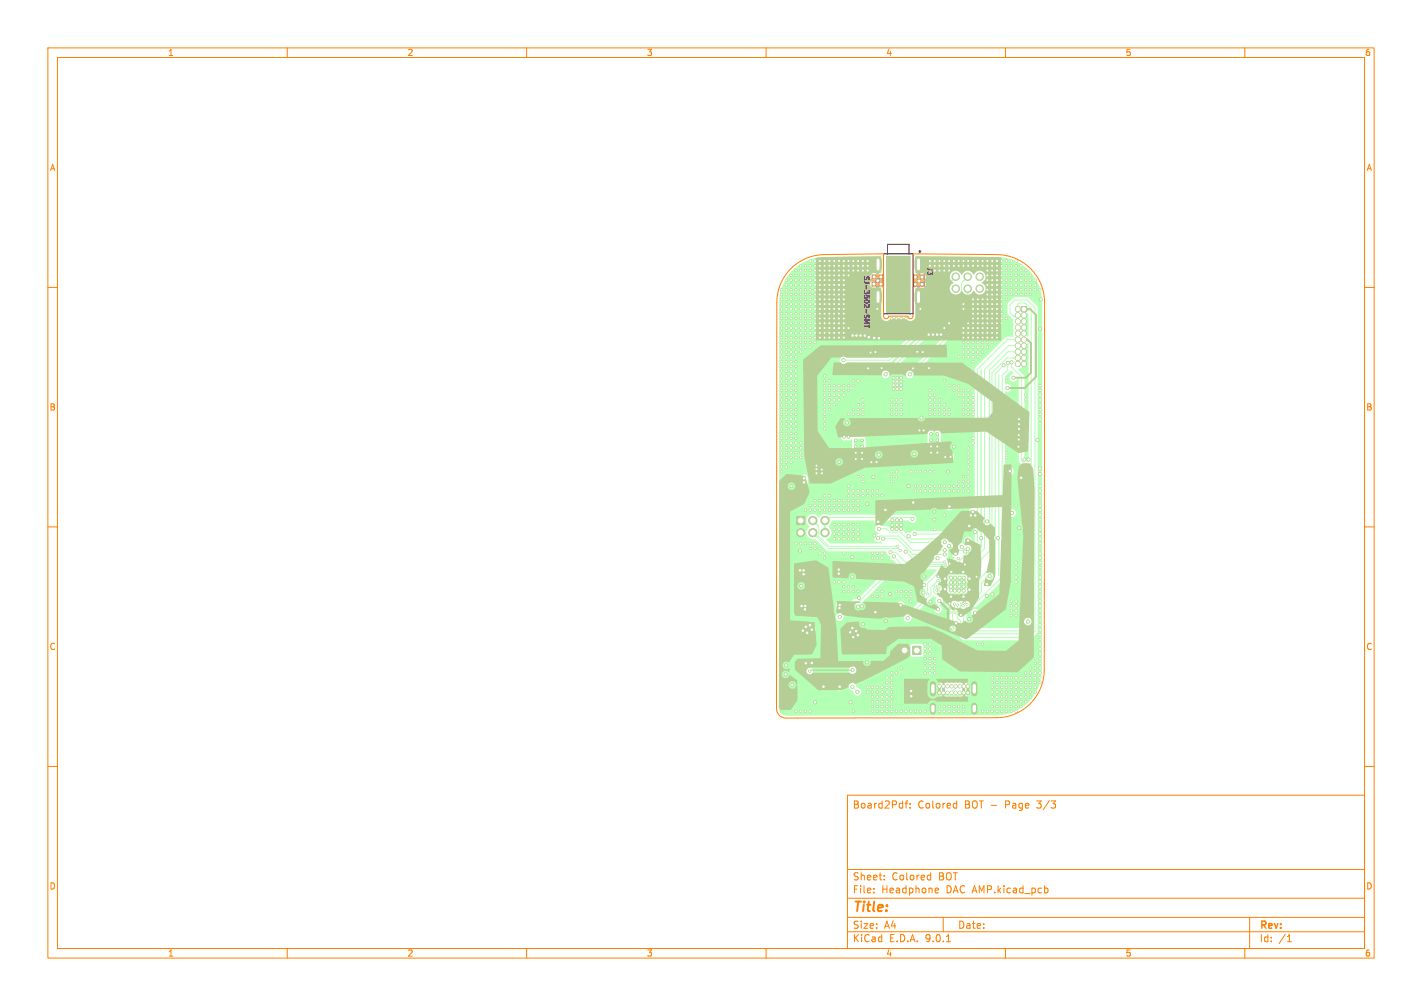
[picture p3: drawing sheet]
<svg xmlns="http://www.w3.org/2000/svg" width="297mm" height="210mm" viewBox="0 0 297 210" stroke-linecap="round" stroke-linejoin="round" font-family="sans-serif">
<defs><g id="words">
<text font-size="2.8" fill="#ff8000" x="178" y="190.9">Title:</text>
<g font-size="2.1" fill="#ff8000">
<text x="178" y="169">Board2Pdf:</text>
<text x="191.7" y="169">Colored</text>
<text x="201.5" y="169">BOT -</text>
<text x="210.2" y="169">Page</text>
<text x="217" y="169">3/3</text>
<text x="178" y="184">Sheet:</text>
<text x="186.2" y="184">Colored</text>
<text x="196.1" y="184">BOT</text>
<text x="178" y="186.7">File:</text>
<text x="184.1" y="186.7">Headphone</text>
<text x="197.7" y="186.7">DAC AMP.kicad_pcb</text>
<text x="178" y="196.9">KiCad</text>
<text x="178" y="194.1">Size:</text>
<text x="184.7" y="194.1">A4</text>
<text x="185.7" y="196.9">E.D.A.</text>
<text x="193.3" y="196.9">9.0.1</text>
<text x="200" y="194.1">Date:</text>
<text x="263" y="194.3">Rev:</text>
<text x="263" y="196.9">Id:</text>
<text x="267.1" y="196.9">/1</text>
</g>
<g font-size="1.8" fill="#ff8000">
<text x="35" y="11.9">1</text>
<text x="85" y="11.9">2</text>
<text x="135" y="11.9">3</text>
<text x="185" y="11.9">4</text>
<text x="235" y="11.9">5</text>
<text x="285" y="11.9">6</text>
<text x="10.3" y="35.9">A</text>
<text x="285.4" y="35.9">A</text>
<text x="10.3" y="85.9">B</text>
<text x="285.3" y="85.9">B</text>
<text x="10.3" y="135.9">C</text>
<text x="285.3" y="135.9">C</text>
<text x="10.3" y="185.9">D</text>
<text x="285.3" y="185.9">D</text>
<text x="35" y="199.9">1</text>
<text x="85" y="199.9">2</text>
<text x="135" y="199.9">3</text>
<text x="185" y="199.9">4</text>
<text x="235" y="199.9">5</text>
<text x="285" y="199.9">6</text>
</g>
<text font-size="1.4" fill="#000080" x="180.3" y="57.5" transform="rotate(90 180.3 57.5)">SJ-3502-SMT</text>
<text font-size="1.4" fill="#626262" x="193.5" y="55.7" transform="rotate(90 193.5 55.7)">J3</text>
</g></defs>
<g fill="#b3ffb3" stroke="#b3ffb3" stroke-width=".21">
<path d="M166.4 107.8h1.7v1.7h-1.7z"/>
<path d="M213.3 64h1.1v1.1h-1.1z"/>
<path d="M194.2 90.4h1.8v4.4h-1.8z"/>
<path d="M178.5 91.7h1.8v4.4h-1.8z"/>
<path d="M201.9 143h.4l.2 .2-.2 .4v.7l.2 .4-.3 .2-.4-.2 .2-.4v-.7l-.2-.3z"/>
<path d="M201.1 143h.3l.2 .2-.1 .4v.7l.1 .4-.2 .2-.4-.2 .1-.4v-.7l-.1-.3z"/>
<path d="M196.8 143h.4l.2 .2-.2 .4v.7l.2 .4-.3 .2-.4-.2 .2-.4v-.7l-.2-.3z"/>
<path d="M196 143h.3l.2 .2-.1 .4v.7l.1 .4-.2 .2-.4-.2 .1-.4v-.7l-.1-.3z"/>
<path d="M190.6 134.9h1.7v1.7h-1.7z"/>
<path d="M190.7 57.4h2.4v2.5h-2.4z"/>
<path d="M182.1 57.4h2.4v2.5h-2.4z"/>
<circle cx="212.8" cy="87.5" r=".25"/>
<circle cx="190.7" cy="76.9" r=".25"/>
<circle cx="184.1" cy="76.8" r=".25"/>
<circle cx="170.5" cy="98" r=".25"/>
<circle cx="181.8" cy="73.6" r=".25"/>
<circle cx="177.2" cy="91.2" r=".25"/>
<circle cx="176.3" cy="91.2" r=".25"/>
<circle cx="182.8" cy="73.5" r=".25"/>
<circle cx="212.8" cy="89.6" r=".25"/>
<circle cx="167.2" cy="111.2" r=".85"/>
<circle cx="169.8" cy="108.7" r=".85"/>
<circle cx="169.8" cy="111.2" r=".85"/>
<circle cx="172.3" cy="108.7" r=".85"/>
<circle cx="172.3" cy="111.2" r=".85"/>
<circle cx="212.6" cy="64.6" r=".53"/>
<circle cx="213.9" cy="65.8" r=".53"/>
<circle cx="212.6" cy="65.8" r=".53"/>
<circle cx="213.9" cy="67.1" r=".53"/>
<circle cx="212.6" cy="67.1" r=".53"/>
<circle cx="213.9" cy="68.4" r=".53"/>
<circle cx="212.6" cy="68.4" r=".53"/>
<circle cx="213.9" cy="69.6" r=".53"/>
<circle cx="212.6" cy="69.6" r=".53"/>
<circle cx="213.9" cy="70.9" r=".53"/>
<circle cx="212.6" cy="70.9" r=".53"/>
<circle cx="213.9" cy="72.2" r=".53"/>
<circle cx="212.6" cy="72.2" r=".53"/>
<circle cx="213.9" cy="73.4" r=".53"/>
<circle cx="212.6" cy="73.4" r=".53"/>
<circle cx="213.9" cy="74.7" r=".53"/>
<circle cx="212.6" cy="74.7" r=".53"/>
<circle cx="213.9" cy="76" r=".53"/>
<circle cx="212.6" cy="76" r=".53"/>
<circle cx="194" cy="76.9" r=".25"/>
<circle cx="192.7" cy="73.5" r=".25"/>
<circle cx="199.6" cy="60.3" r=".75"/>
<circle cx="199.6" cy="57.8" r=".75"/>
<circle cx="202.1" cy="60.3" r=".75"/>
<circle cx="202.1" cy="57.8" r=".75"/>
<circle cx="204.6" cy="60.3" r=".75"/>
<circle cx="204.6" cy="57.8" r=".75"/>
<circle cx="212.8" cy="91.8" r=".25"/>
<circle cx="192.9" cy="89.8" r=".25"/>
<circle cx="195.8" cy="90.6" r=".25"/>
<circle cx="195.8" cy="91.9" r=".25"/>
<circle cx="195.8" cy="93.2" r=".25"/>
<circle cx="195.8" cy="94.5" r=".25"/>
<circle cx="194.5" cy="90.6" r=".25"/>
<circle cx="194.5" cy="91.9" r=".25"/>
<circle cx="194.5" cy="93.2" r=".25"/>
<circle cx="194.5" cy="94.5" r=".25"/>
<circle cx="212.8" cy="90.9" r=".25"/>
<circle cx="180" cy="91.9" r=".25"/>
<circle cx="180" cy="93.2" r=".25"/>
<circle cx="180" cy="94.5" r=".25"/>
<circle cx="180" cy="95.8" r=".25"/>
<circle cx="178.7" cy="91.9" r=".25"/>
<circle cx="178.7" cy="93.2" r=".25"/>
<circle cx="178.7" cy="94.5" r=".25"/>
<circle cx="178.7" cy="95.8" r=".25"/>
<circle cx="212.8" cy="88.6" r=".25"/>
<circle cx="171.6" cy="98" r=".25"/>
<circle cx="170.5" cy="98.8" r=".25"/>
<circle cx="188.2" cy="78.9" r=".25"/>
<circle cx="188.2" cy="79.6" r=".25"/>
<circle cx="188.2" cy="80.4" r=".25"/>
<circle cx="188.2" cy="81.2" r=".25"/>
<circle cx="187.4" cy="78.9" r=".25"/>
<circle cx="187.4" cy="79.6" r=".25"/>
<circle cx="187.4" cy="80.4" r=".25"/>
<circle cx="187.4" cy="81.2" r=".25"/>
<circle cx="186.6" cy="78.9" r=".25"/>
<circle cx="186.6" cy="79.6" r=".25"/>
<circle cx="186.6" cy="80.4" r=".25"/>
<circle cx="186.6" cy="81.2" r=".25"/>
<circle cx="181.3" cy="76.9" r=".25"/>
<circle cx="191.6" cy="73.4" r=".25"/>
<circle cx="198.5" cy="95.3" r=".25"/>
<circle cx="170.5" cy="97.2" r=".25"/>
<circle cx="171.7" cy="98.8" r=".25"/>
<circle cx="200.4" cy="143.3" r=".32"/>
<circle cx="199.6" cy="143.3" r=".32"/>
<circle cx="198.7" cy="143.3" r=".32"/>
<circle cx="197.9" cy="143.3" r=".32"/>
<circle cx="196.2" cy="144.6" r=".32"/>
<circle cx="197" cy="144.6" r=".32"/>
<circle cx="197.9" cy="144.6" r=".32"/>
<circle cx="198.7" cy="144.6" r=".32"/>
<circle cx="199.6" cy="144.6" r=".32"/>
<circle cx="200.4" cy="144.6" r=".32"/>
<circle cx="201.3" cy="144.6" r=".32"/>
<circle cx="202.1" cy="144.6" r=".32"/>
<circle cx="197.4" cy="95.4" r=".25"/>
<circle cx="188.9" cy="135.8" r=".85"/>
<circle cx="182" cy="96.5" r=".25"/>
<circle cx="183.1" cy="96.4" r=".25"/>
<circle cx="192" cy="89.9" r=".25"/>
<circle cx="212.7" cy="93.3" r=".25"/>
<circle cx="163.2" cy="98.5" r=".2"/>
<circle cx="163.2" cy="97.5" r=".2"/>
<circle cx="163.2" cy="96.5" r=".2"/>
<circle cx="163.2" cy="95.5" r=".2"/>
<circle cx="163.2" cy="94.5" r=".2"/>
<circle cx="163.2" cy="93.5" r=".2"/>
<circle cx="163.2" cy="92.5" r=".2"/>
<circle cx="163.2" cy="91.5" r=".2"/>
<circle cx="163.2" cy="90.5" r=".2"/>
<circle cx="163.2" cy="89.5" r=".2"/>
<circle cx="163.2" cy="88.5" r=".2"/>
<circle cx="163.2" cy="87.5" r=".2"/>
<circle cx="163.2" cy="86.5" r=".2"/>
<circle cx="163.2" cy="85.5" r=".2"/>
<circle cx="163.2" cy="84.5" r=".2"/>
<circle cx="163.2" cy="83.5" r=".2"/>
<circle cx="163.2" cy="82.5" r=".2"/>
<circle cx="163.2" cy="81.5" r=".2"/>
<circle cx="163.2" cy="80.5" r=".2"/>
<circle cx="163.2" cy="79.5" r=".2"/>
<circle cx="163.2" cy="78.5" r=".2"/>
<circle cx="163.2" cy="77.5" r=".2"/>
<circle cx="163.2" cy="76.5" r=".2"/>
<circle cx="163.2" cy="75.5" r=".2"/>
<circle cx="163.2" cy="74.5" r=".2"/>
<circle cx="163.2" cy="73.5" r=".2"/>
<circle cx="163.2" cy="72.5" r=".2"/>
<circle cx="163.2" cy="71.5" r=".2"/>
<circle cx="163.2" cy="70.5" r=".2"/>
<circle cx="163.2" cy="69.5" r=".2"/>
<circle cx="163.2" cy="68.5" r=".2"/>
<circle cx="163.2" cy="67.5" r=".2"/>
<circle cx="163.2" cy="66.5" r=".2"/>
<circle cx="163.2" cy="65.5" r=".2"/>
<circle cx="163.2" cy="64.5" r=".2"/>
<circle cx="163.2" cy="63.5" r=".2"/>
<circle cx="163.2" cy="62.5" r=".2"/>
<circle cx="163.2" cy="61.5" r=".2"/>
<circle cx="163.2" cy="60.5" r=".2"/>
<circle cx="164.2" cy="97.5" r=".2"/>
<circle cx="164.2" cy="96.5" r=".2"/>
<circle cx="164.2" cy="95.5" r=".2"/>
<circle cx="164.2" cy="94.5" r=".2"/>
<circle cx="164.2" cy="93.5" r=".2"/>
<circle cx="164.2" cy="92.5" r=".2"/>
<circle cx="164.2" cy="91.5" r=".2"/>
<circle cx="164.2" cy="90.5" r=".2"/>
<circle cx="164.2" cy="89.5" r=".2"/>
<circle cx="164.2" cy="88.5" r=".2"/>
<circle cx="164.2" cy="87.5" r=".2"/>
<circle cx="164.2" cy="86.5" r=".2"/>
<circle cx="164.2" cy="85.5" r=".2"/>
<circle cx="164.2" cy="84.5" r=".2"/>
<circle cx="164.2" cy="83.5" r=".2"/>
<circle cx="164.2" cy="82.5" r=".2"/>
<circle cx="164.2" cy="81.5" r=".2"/>
<circle cx="164.2" cy="80.5" r=".2"/>
<circle cx="164.2" cy="79.5" r=".2"/>
<circle cx="164.2" cy="78.5" r=".2"/>
<circle cx="164.2" cy="77.5" r=".2"/>
<circle cx="164.2" cy="76.5" r=".2"/>
<circle cx="164.2" cy="75.5" r=".2"/>
<circle cx="164.2" cy="74.5" r=".2"/>
<circle cx="164.2" cy="73.5" r=".2"/>
<circle cx="164.2" cy="72.5" r=".2"/>
<circle cx="164.2" cy="71.5" r=".2"/>
<circle cx="164.2" cy="70.5" r=".2"/>
<circle cx="164.2" cy="69.5" r=".2"/>
<circle cx="164.2" cy="68.5" r=".2"/>
<circle cx="164.2" cy="67.5" r=".2"/>
<circle cx="164.2" cy="66.5" r=".2"/>
<circle cx="164.2" cy="65.5" r=".2"/>
<circle cx="164.2" cy="64.5" r=".2"/>
<circle cx="164.2" cy="63.5" r=".2"/>
<circle cx="164.2" cy="62.5" r=".2"/>
<circle cx="164.2" cy="61.5" r=".2"/>
<circle cx="164.2" cy="60.5" r=".2"/>
<circle cx="164.2" cy="59.5" r=".2"/>
<circle cx="164.2" cy="58.5" r=".2"/>
<circle cx="165.2" cy="96.5" r=".2"/>
<circle cx="165.2" cy="95.5" r=".2"/>
<circle cx="165.2" cy="94.5" r=".2"/>
<circle cx="165.2" cy="93.5" r=".2"/>
<circle cx="165.2" cy="92.5" r=".2"/>
<circle cx="165.2" cy="91.5" r=".2"/>
<circle cx="165.2" cy="90.5" r=".2"/>
<circle cx="165.2" cy="89.5" r=".2"/>
<circle cx="165.2" cy="88.5" r=".2"/>
<circle cx="165.2" cy="87.5" r=".2"/>
<circle cx="165.2" cy="86.5" r=".2"/>
<circle cx="165.2" cy="85.5" r=".2"/>
<circle cx="165.2" cy="84.5" r=".2"/>
<circle cx="165.2" cy="83.5" r=".2"/>
<circle cx="165.2" cy="82.5" r=".2"/>
<circle cx="165.2" cy="81.5" r=".2"/>
<circle cx="165.2" cy="80.5" r=".2"/>
<circle cx="165.2" cy="79.5" r=".2"/>
<circle cx="165.2" cy="78.5" r=".2"/>
<circle cx="165.2" cy="77.5" r=".2"/>
<circle cx="165.2" cy="76.5" r=".2"/>
<circle cx="165.2" cy="75.5" r=".2"/>
<circle cx="165.2" cy="74.5" r=".2"/>
<circle cx="165.2" cy="73.5" r=".2"/>
<circle cx="165.2" cy="72.5" r=".2"/>
<circle cx="165.2" cy="71.5" r=".2"/>
<circle cx="165.2" cy="70.5" r=".2"/>
<circle cx="165.2" cy="69.5" r=".2"/>
<circle cx="165.2" cy="68.5" r=".2"/>
<circle cx="165.2" cy="67.5" r=".2"/>
<circle cx="165.2" cy="66.5" r=".2"/>
<circle cx="165.2" cy="65.5" r=".2"/>
<circle cx="165.2" cy="64.5" r=".2"/>
<circle cx="165.2" cy="63.5" r=".2"/>
<circle cx="165.2" cy="62.5" r=".2"/>
<circle cx="165.2" cy="61.5" r=".2"/>
<circle cx="165.2" cy="60.5" r=".2"/>
<circle cx="165.2" cy="59.5" r=".2"/>
<circle cx="165.2" cy="58.5" r=".2"/>
<circle cx="165.2" cy="57.5" r=".2"/>
<circle cx="166.2" cy="148.5" r=".2"/>
<circle cx="166.2" cy="113.5" r=".2"/>
<circle cx="166.2" cy="95.5" r=".2"/>
<circle cx="166.2" cy="94.5" r=".2"/>
<circle cx="166.2" cy="93.5" r=".2"/>
<circle cx="166.2" cy="92.5" r=".2"/>
<circle cx="166.2" cy="91.5" r=".2"/>
<circle cx="166.2" cy="90.5" r=".2"/>
<circle cx="166.2" cy="89.5" r=".2"/>
<circle cx="166.2" cy="88.5" r=".2"/>
<circle cx="166.2" cy="87.5" r=".2"/>
<circle cx="166.2" cy="86.5" r=".2"/>
<circle cx="166.2" cy="85.5" r=".2"/>
<circle cx="166.2" cy="84.5" r=".2"/>
<circle cx="166.2" cy="83.5" r=".2"/>
<circle cx="166.2" cy="82.5" r=".2"/>
<circle cx="166.2" cy="81.5" r=".2"/>
<circle cx="166.2" cy="80.5" r=".2"/>
<circle cx="166.2" cy="79.5" r=".2"/>
<circle cx="166.2" cy="78.5" r=".2"/>
<circle cx="166.2" cy="77.5" r=".2"/>
<circle cx="166.2" cy="76.5" r=".2"/>
<circle cx="166.2" cy="75.5" r=".2"/>
<circle cx="166.2" cy="74.5" r=".2"/>
<circle cx="166.2" cy="73.5" r=".2"/>
<circle cx="166.2" cy="72.5" r=".2"/>
<circle cx="166.2" cy="71.5" r=".2"/>
<circle cx="166.2" cy="70.5" r=".2"/>
<circle cx="166.2" cy="69.5" r=".2"/>
<circle cx="166.2" cy="68.5" r=".2"/>
<circle cx="166.2" cy="67.5" r=".2"/>
<circle cx="166.2" cy="66.5" r=".2"/>
<circle cx="166.2" cy="65.5" r=".2"/>
<circle cx="166.2" cy="64.5" r=".2"/>
<circle cx="166.2" cy="63.5" r=".2"/>
<circle cx="166.2" cy="62.5" r=".2"/>
<circle cx="166.2" cy="61.5" r=".2"/>
<circle cx="166.2" cy="60.5" r=".2"/>
<circle cx="166.2" cy="59.5" r=".2"/>
<circle cx="166.2" cy="58.5" r=".2"/>
<circle cx="166.2" cy="57.5" r=".2"/>
<circle cx="166.2" cy="56.5" r=".2"/>
<circle cx="167.2" cy="148.5" r=".2"/>
<circle cx="167.2" cy="113.5" r=".2"/>
<circle cx="167.2" cy="95.5" r=".2"/>
<circle cx="167.2" cy="94.5" r=".2"/>
<circle cx="167.2" cy="93.5" r=".2"/>
<circle cx="167.2" cy="92.5" r=".2"/>
<circle cx="167.2" cy="73.5" r=".2"/>
<circle cx="167.2" cy="72.5" r=".2"/>
<circle cx="167.2" cy="71.5" r=".2"/>
<circle cx="167.2" cy="70.5" r=".2"/>
<circle cx="167.2" cy="69.5" r=".2"/>
<circle cx="167.2" cy="68.5" r=".2"/>
<circle cx="167.2" cy="67.5" r=".2"/>
<circle cx="167.2" cy="66.5" r=".2"/>
<circle cx="167.2" cy="65.5" r=".2"/>
<circle cx="167.2" cy="64.5" r=".2"/>
<circle cx="167.2" cy="63.5" r=".2"/>
<circle cx="167.2" cy="62.5" r=".2"/>
<circle cx="167.2" cy="61.5" r=".2"/>
<circle cx="167.2" cy="60.5" r=".2"/>
<circle cx="167.2" cy="59.5" r=".2"/>
<circle cx="167.2" cy="58.5" r=".2"/>
<circle cx="167.2" cy="57.5" r=".2"/>
<circle cx="167.2" cy="56.5" r=".2"/>
<circle cx="167.2" cy="55.5" r=".2"/>
<circle cx="168.2" cy="148.5" r=".2"/>
<circle cx="168.2" cy="113.5" r=".2"/>
<circle cx="168.2" cy="106.5" r=".2"/>
<circle cx="168.2" cy="72.5" r=".2"/>
<circle cx="168.2" cy="71.5" r=".2"/>
<circle cx="168.2" cy="70.5" r=".2"/>
<circle cx="168.2" cy="69.5" r=".2"/>
<circle cx="168.2" cy="68.5" r=".2"/>
<circle cx="168.2" cy="67.5" r=".2"/>
<circle cx="168.2" cy="66.5" r=".2"/>
<circle cx="168.2" cy="65.5" r=".2"/>
<circle cx="168.2" cy="64.5" r=".2"/>
<circle cx="168.2" cy="63.5" r=".2"/>
<circle cx="168.2" cy="62.5" r=".2"/>
<circle cx="168.2" cy="61.5" r=".2"/>
<circle cx="168.2" cy="60.5" r=".2"/>
<circle cx="168.2" cy="59.5" r=".2"/>
<circle cx="168.2" cy="58.5" r=".2"/>
<circle cx="168.2" cy="57.5" r=".2"/>
<circle cx="168.2" cy="56.5" r=".2"/>
<circle cx="168.2" cy="55.5" r=".2"/>
<circle cx="169.2" cy="148.5" r=".2"/>
<circle cx="169.2" cy="114.5" r=".2"/>
<circle cx="169.2" cy="113.5" r=".2"/>
<circle cx="169.2" cy="106.5" r=".2"/>
<circle cx="169.2" cy="105.5" r=".2"/>
<circle cx="169.2" cy="72.5" r=".2"/>
<circle cx="169.2" cy="71.5" r=".2"/>
<circle cx="169.2" cy="70.5" r=".2"/>
<circle cx="169.2" cy="69.5" r=".2"/>
<circle cx="169.2" cy="68.5" r=".2"/>
<circle cx="169.2" cy="67.5" r=".2"/>
<circle cx="169.2" cy="66.5" r=".2"/>
<circle cx="169.2" cy="65.5" r=".2"/>
<circle cx="169.2" cy="64.5" r=".2"/>
<circle cx="169.2" cy="63.5" r=".2"/>
<circle cx="169.2" cy="62.5" r=".2"/>
<circle cx="169.2" cy="61.5" r=".2"/>
<circle cx="169.2" cy="60.5" r=".2"/>
<circle cx="169.2" cy="59.5" r=".2"/>
<circle cx="169.2" cy="58.5" r=".2"/>
<circle cx="169.2" cy="57.5" r=".2"/>
<circle cx="169.2" cy="56.5" r=".2"/>
<circle cx="169.2" cy="55.5" r=".2"/>
<circle cx="169.2" cy="54.5" r=".2"/>
<circle cx="170.2" cy="114.5" r=".2"/>
<circle cx="170.2" cy="113.5" r=".2"/>
<circle cx="170.2" cy="106.5" r=".2"/>
<circle cx="170.2" cy="105.5" r=".2"/>
<circle cx="170.2" cy="104.5" r=".2"/>
<circle cx="170.2" cy="71.5" r=".2"/>
<circle cx="170.2" cy="70.5" r=".2"/>
<circle cx="170.2" cy="69.5" r=".2"/>
<circle cx="170.2" cy="68.5" r=".2"/>
<circle cx="170.2" cy="67.5" r=".2"/>
<circle cx="170.2" cy="66.5" r=".2"/>
<circle cx="170.2" cy="65.5" r=".2"/>
<circle cx="170.2" cy="64.5" r=".2"/>
<circle cx="170.2" cy="63.5" r=".2"/>
<circle cx="170.2" cy="62.5" r=".2"/>
<circle cx="170.2" cy="61.5" r=".2"/>
<circle cx="170.2" cy="60.5" r=".2"/>
<circle cx="170.2" cy="59.5" r=".2"/>
<circle cx="170.2" cy="58.5" r=".2"/>
<circle cx="170.2" cy="57.5" r=".2"/>
<circle cx="170.2" cy="56.5" r=".2"/>
<circle cx="170.2" cy="55.5" r=".2"/>
<circle cx="170.2" cy="54.5" r=".2"/>
<circle cx="171.2" cy="115.5" r=".2"/>
<circle cx="171.2" cy="114.5" r=".2"/>
<circle cx="171.2" cy="106.5" r=".2"/>
<circle cx="171.2" cy="105.5" r=".2"/>
<circle cx="171.2" cy="104.5" r=".2"/>
<circle cx="171.2" cy="70.5" r=".2"/>
<circle cx="171.2" cy="69.5" r=".2"/>
<circle cx="171.2" cy="68.5" r=".2"/>
<circle cx="171.2" cy="67.5" r=".2"/>
<circle cx="171.2" cy="66.5" r=".2"/>
<circle cx="171.2" cy="65.5" r=".2"/>
<circle cx="171.2" cy="64.5" r=".2"/>
<circle cx="171.2" cy="63.5" r=".2"/>
<circle cx="171.2" cy="62.5" r=".2"/>
<circle cx="171.2" cy="61.5" r=".2"/>
<circle cx="171.2" cy="60.5" r=".2"/>
<circle cx="171.2" cy="59.5" r=".2"/>
<circle cx="171.2" cy="58.5" r=".2"/>
<circle cx="171.2" cy="57.5" r=".2"/>
<circle cx="171.2" cy="56.5" r=".2"/>
<circle cx="171.2" cy="55.5" r=".2"/>
<circle cx="171.2" cy="54.5" r=".2"/>
<circle cx="172.2" cy="116.5" r=".2"/>
<circle cx="172.2" cy="115.5" r=".2"/>
<circle cx="172.2" cy="106.5" r=".2"/>
<circle cx="172.2" cy="105.5" r=".2"/>
<circle cx="172.2" cy="104.5" r=".2"/>
<circle cx="172.2" cy="103.5" r=".2"/>
<circle cx="172.2" cy="89.5" r=".2"/>
<circle cx="172.2" cy="88.5" r=".2"/>
<circle cx="172.2" cy="87.5" r=".2"/>
<circle cx="172.2" cy="86.5" r=".2"/>
<circle cx="172.2" cy="85.5" r=".2"/>
<circle cx="172.2" cy="84.5" r=".2"/>
<circle cx="172.2" cy="83.5" r=".2"/>
<circle cx="172.2" cy="82.5" r=".2"/>
<circle cx="172.2" cy="81.5" r=".2"/>
<circle cx="172.2" cy="80.5" r=".2"/>
<circle cx="172.2" cy="79.5" r=".2"/>
<circle cx="172.2" cy="78.5" r=".2"/>
<circle cx="172.2" cy="70.5" r=".2"/>
<circle cx="172.2" cy="69.5" r=".2"/>
<circle cx="172.2" cy="68.5" r=".2"/>
<circle cx="172.2" cy="67.5" r=".2"/>
<circle cx="172.2" cy="66.5" r=".2"/>
<circle cx="172.2" cy="65.5" r=".2"/>
<circle cx="172.2" cy="64.5" r=".2"/>
<circle cx="172.2" cy="63.5" r=".2"/>
<circle cx="172.2" cy="62.5" r=".2"/>
<circle cx="172.2" cy="61.5" r=".2"/>
<circle cx="172.2" cy="60.5" r=".2"/>
<circle cx="172.2" cy="59.5" r=".2"/>
<circle cx="172.2" cy="58.5" r=".2"/>
<circle cx="172.2" cy="57.5" r=".2"/>
<circle cx="172.2" cy="56.5" r=".2"/>
<circle cx="172.2" cy="55.5" r=".2"/>
<circle cx="172.2" cy="54.5" r=".2"/>
<circle cx="173.2" cy="106.5" r=".2"/>
<circle cx="173.2" cy="105.5" r=".2"/>
<circle cx="173.2" cy="104.5" r=".2"/>
<circle cx="173.2" cy="103.5" r=".2"/>
<circle cx="173.2" cy="85.5" r=".2"/>
<circle cx="173.2" cy="84.5" r=".2"/>
<circle cx="173.2" cy="83.5" r=".2"/>
<circle cx="173.2" cy="82.5" r=".2"/>
<circle cx="173.2" cy="81.5" r=".2"/>
<circle cx="173.2" cy="80.5" r=".2"/>
<circle cx="173.2" cy="79.5" r=".2"/>
<circle cx="173.2" cy="70.5" r=".2"/>
<circle cx="173.2" cy="69.5" r=".2"/>
<circle cx="173.2" cy="68.5" r=".2"/>
<circle cx="173.2" cy="67.5" r=".2"/>
<circle cx="173.2" cy="66.5" r=".2"/>
<circle cx="173.2" cy="65.5" r=".2"/>
<circle cx="173.2" cy="64.5" r=".2"/>
<circle cx="173.2" cy="63.5" r=".2"/>
<circle cx="173.2" cy="62.5" r=".2"/>
<circle cx="173.2" cy="61.5" r=".2"/>
<circle cx="173.2" cy="60.5" r=".2"/>
<circle cx="173.2" cy="59.5" r=".2"/>
<circle cx="173.2" cy="58.5" r=".2"/>
<circle cx="173.2" cy="57.5" r=".2"/>
<circle cx="173.2" cy="56.5" r=".2"/>
<circle cx="173.2" cy="55.5" r=".2"/>
<circle cx="173.2" cy="54.5" r=".2"/>
<circle cx="174.2" cy="121.5" r=".2"/>
<circle cx="174.2" cy="112.5" r=".2"/>
<circle cx="174.2" cy="111.5" r=".2"/>
<circle cx="174.2" cy="110.5" r=".2"/>
<circle cx="174.2" cy="109.5" r=".2"/>
<circle cx="174.2" cy="106.5" r=".2"/>
<circle cx="174.2" cy="105.5" r=".2"/>
<circle cx="174.2" cy="104.5" r=".2"/>
<circle cx="174.2" cy="84.5" r=".2"/>
<circle cx="174.2" cy="83.5" r=".2"/>
<circle cx="174.2" cy="82.5" r=".2"/>
<circle cx="174.2" cy="81.5" r=".2"/>
<circle cx="174.2" cy="80.5" r=".2"/>
<circle cx="174.2" cy="70.5" r=".2"/>
<circle cx="174.2" cy="69.5" r=".2"/>
<circle cx="174.2" cy="68.5" r=".2"/>
<circle cx="174.2" cy="67.5" r=".2"/>
<circle cx="174.2" cy="66.5" r=".2"/>
<circle cx="174.2" cy="65.5" r=".2"/>
<circle cx="174.2" cy="64.5" r=".2"/>
<circle cx="174.2" cy="63.5" r=".2"/>
<circle cx="174.2" cy="62.5" r=".2"/>
<circle cx="174.2" cy="61.5" r=".2"/>
<circle cx="174.2" cy="60.5" r=".2"/>
<circle cx="174.2" cy="59.5" r=".2"/>
<circle cx="174.2" cy="58.5" r=".2"/>
<circle cx="174.2" cy="57.5" r=".2"/>
<circle cx="174.2" cy="56.5" r=".2"/>
<circle cx="174.2" cy="55.5" r=".2"/>
<circle cx="174.2" cy="54.5" r=".2"/>
<circle cx="175.2" cy="121.5" r=".2"/>
<circle cx="175.2" cy="112.5" r=".2"/>
<circle cx="175.2" cy="111.5" r=".2"/>
<circle cx="175.2" cy="110.5" r=".2"/>
<circle cx="175.2" cy="109.5" r=".2"/>
<circle cx="175.2" cy="106.5" r=".2"/>
<circle cx="175.2" cy="105.5" r=".2"/>
<circle cx="175.2" cy="104.5" r=".2"/>
<circle cx="175.2" cy="83.5" r=".2"/>
<circle cx="175.2" cy="82.5" r=".2"/>
<circle cx="175.2" cy="81.5" r=".2"/>
<circle cx="175.2" cy="80.5" r=".2"/>
<circle cx="175.2" cy="70.5" r=".2"/>
<circle cx="175.2" cy="69.5" r=".2"/>
<circle cx="175.2" cy="68.5" r=".2"/>
<circle cx="175.2" cy="67.5" r=".2"/>
<circle cx="175.2" cy="66.5" r=".2"/>
<circle cx="175.2" cy="65.5" r=".2"/>
<circle cx="175.2" cy="64.5" r=".2"/>
<circle cx="175.2" cy="63.5" r=".2"/>
<circle cx="175.2" cy="62.5" r=".2"/>
<circle cx="175.2" cy="61.5" r=".2"/>
<circle cx="175.2" cy="60.5" r=".2"/>
<circle cx="175.2" cy="59.5" r=".2"/>
<circle cx="175.2" cy="58.5" r=".2"/>
<circle cx="175.2" cy="57.5" r=".2"/>
<circle cx="175.2" cy="56.5" r=".2"/>
<circle cx="175.2" cy="55.5" r=".2"/>
<circle cx="175.2" cy="54.5" r=".2"/>
<circle cx="176.2" cy="123.5" r=".2"/>
<circle cx="176.2" cy="122.5" r=".2"/>
<circle cx="176.2" cy="121.5" r=".2"/>
<circle cx="176.2" cy="115.5" r=".2"/>
<circle cx="176.2" cy="112.5" r=".2"/>
<circle cx="176.2" cy="111.5" r=".2"/>
<circle cx="176.2" cy="110.5" r=".2"/>
<circle cx="176.2" cy="109.5" r=".2"/>
<circle cx="176.2" cy="106.5" r=".2"/>
<circle cx="176.2" cy="105.5" r=".2"/>
<circle cx="176.2" cy="104.5" r=".2"/>
<circle cx="176.2" cy="82.5" r=".2"/>
<circle cx="176.2" cy="81.5" r=".2"/>
<circle cx="176.2" cy="80.5" r=".2"/>
<circle cx="176.2" cy="70.5" r=".2"/>
<circle cx="176.2" cy="69.5" r=".2"/>
<circle cx="176.2" cy="68.5" r=".2"/>
<circle cx="176.2" cy="67.5" r=".2"/>
<circle cx="176.2" cy="66.5" r=".2"/>
<circle cx="176.2" cy="65.5" r=".2"/>
<circle cx="176.2" cy="64.5" r=".2"/>
<circle cx="176.2" cy="63.5" r=".2"/>
<circle cx="176.2" cy="62.5" r=".2"/>
<circle cx="176.2" cy="61.5" r=".2"/>
<circle cx="176.2" cy="60.5" r=".2"/>
<circle cx="176.2" cy="59.5" r=".2"/>
<circle cx="176.2" cy="58.5" r=".2"/>
<circle cx="176.2" cy="57.5" r=".2"/>
<circle cx="176.2" cy="56.5" r=".2"/>
<circle cx="176.2" cy="55.5" r=".2"/>
<circle cx="176.2" cy="54.5" r=".2"/>
<circle cx="177.2" cy="123.5" r=".2"/>
<circle cx="177.2" cy="122.5" r=".2"/>
<circle cx="177.2" cy="112.5" r=".2"/>
<circle cx="177.2" cy="111.5" r=".2"/>
<circle cx="177.2" cy="110.5" r=".2"/>
<circle cx="177.2" cy="109.5" r=".2"/>
<circle cx="177.2" cy="106.5" r=".2"/>
<circle cx="177.2" cy="105.5" r=".2"/>
<circle cx="177.2" cy="104.5" r=".2"/>
<circle cx="177.2" cy="103.5" r=".2"/>
<circle cx="177.2" cy="102.5" r=".2"/>
<circle cx="177.2" cy="101.5" r=".2"/>
<circle cx="177.2" cy="86.5" r=".2"/>
<circle cx="177.2" cy="81.5" r=".2"/>
<circle cx="177.2" cy="80.5" r=".2"/>
<circle cx="177.2" cy="68.5" r=".2"/>
<circle cx="177.2" cy="57.5" r=".2"/>
<circle cx="177.2" cy="56.5" r=".2"/>
<circle cx="177.2" cy="55.5" r=".2"/>
<circle cx="177.2" cy="54.5" r=".2"/>
<circle cx="178.2" cy="148.5" r=".2"/>
<circle cx="178.2" cy="123.5" r=".2"/>
<circle cx="178.2" cy="122.5" r=".2"/>
<circle cx="178.2" cy="112.5" r=".2"/>
<circle cx="178.2" cy="111.5" r=".2"/>
<circle cx="178.2" cy="110.5" r=".2"/>
<circle cx="178.2" cy="109.5" r=".2"/>
<circle cx="178.2" cy="106.5" r=".2"/>
<circle cx="178.2" cy="105.5" r=".2"/>
<circle cx="178.2" cy="104.5" r=".2"/>
<circle cx="178.2" cy="103.5" r=".2"/>
<circle cx="178.2" cy="102.5" r=".2"/>
<circle cx="178.2" cy="86.5" r=".2"/>
<circle cx="178.2" cy="85.5" r=".2"/>
<circle cx="178.2" cy="80.5" r=".2"/>
<circle cx="178.2" cy="79.5" r=".2"/>
<circle cx="178.2" cy="56.5" r=".2"/>
<circle cx="178.2" cy="55.5" r=".2"/>
<circle cx="178.2" cy="54.5" r=".2"/>
<circle cx="179.2" cy="123.5" r=".2"/>
<circle cx="179.2" cy="112.5" r=".2"/>
<circle cx="179.2" cy="111.5" r=".2"/>
<circle cx="179.2" cy="110.5" r=".2"/>
<circle cx="179.2" cy="109.5" r=".2"/>
<circle cx="179.2" cy="106.5" r=".2"/>
<circle cx="179.2" cy="105.5" r=".2"/>
<circle cx="179.2" cy="104.5" r=".2"/>
<circle cx="179.2" cy="103.5" r=".2"/>
<circle cx="179.2" cy="102.5" r=".2"/>
<circle cx="179.2" cy="99.5" r=".2"/>
<circle cx="179.2" cy="86.5" r=".2"/>
<circle cx="179.2" cy="85.5" r=".2"/>
<circle cx="179.2" cy="84.5" r=".2"/>
<circle cx="179.2" cy="79.5" r=".2"/>
<circle cx="179.2" cy="56.5" r=".2"/>
<circle cx="179.2" cy="55.5" r=".2"/>
<circle cx="179.2" cy="54.5" r=".2"/>
<circle cx="180.2" cy="103.5" r=".2"/>
<circle cx="180.2" cy="102.5" r=".2"/>
<circle cx="180.2" cy="100.5" r=".2"/>
<circle cx="180.2" cy="99.5" r=".2"/>
<circle cx="180.2" cy="86.5" r=".2"/>
<circle cx="180.2" cy="85.5" r=".2"/>
<circle cx="180.2" cy="84.5" r=".2"/>
<circle cx="180.2" cy="83.5" r=".2"/>
<circle cx="180.2" cy="56.5" r=".2"/>
<circle cx="180.2" cy="55.5" r=".2"/>
<circle cx="180.2" cy="54.5" r=".2"/>
<circle cx="181.2" cy="144.5" r=".2"/>
<circle cx="181.2" cy="143.5" r=".2"/>
<circle cx="181.2" cy="103.5" r=".2"/>
<circle cx="181.2" cy="102.5" r=".2"/>
<circle cx="181.2" cy="56.5" r=".2"/>
<circle cx="181.2" cy="55.5" r=".2"/>
<circle cx="181.2" cy="54.5" r=".2"/>
<circle cx="182.2" cy="148.5" r=".2"/>
<circle cx="182.2" cy="147.5" r=".2"/>
<circle cx="182.2" cy="146.5" r=".2"/>
<circle cx="182.2" cy="145.5" r=".2"/>
<circle cx="182.2" cy="144.5" r=".2"/>
<circle cx="182.2" cy="143.5" r=".2"/>
<circle cx="182.2" cy="124.5" r=".2"/>
<circle cx="182.2" cy="116.5" r=".2"/>
<circle cx="182.2" cy="115.5" r=".2"/>
<circle cx="182.2" cy="103.5" r=".2"/>
<circle cx="182.2" cy="102.5" r=".2"/>
<circle cx="183.2" cy="148.5" r=".2"/>
<circle cx="183.2" cy="147.5" r=".2"/>
<circle cx="183.2" cy="146.5" r=".2"/>
<circle cx="183.2" cy="145.5" r=".2"/>
<circle cx="183.2" cy="144.5" r=".2"/>
<circle cx="183.2" cy="143.5" r=".2"/>
<circle cx="183.2" cy="124.5" r=".2"/>
<circle cx="183.2" cy="123.5" r=".2"/>
<circle cx="183.2" cy="116.5" r=".2"/>
<circle cx="183.2" cy="115.5" r=".2"/>
<circle cx="183.2" cy="103.5" r=".2"/>
<circle cx="183.2" cy="102.5" r=".2"/>
<circle cx="183.2" cy="64.5" r=".2"/>
<circle cx="184.2" cy="148.5" r=".2"/>
<circle cx="184.2" cy="147.5" r=".2"/>
<circle cx="184.2" cy="146.5" r=".2"/>
<circle cx="184.2" cy="145.5" r=".2"/>
<circle cx="184.2" cy="144.5" r=".2"/>
<circle cx="184.2" cy="143.5" r=".2"/>
<circle cx="184.2" cy="124.5" r=".2"/>
<circle cx="184.2" cy="123.5" r=".2"/>
<circle cx="184.2" cy="116.5" r=".2"/>
<circle cx="184.2" cy="115.5" r=".2"/>
<circle cx="184.2" cy="103.5" r=".2"/>
<circle cx="185.2" cy="148.5" r=".2"/>
<circle cx="185.2" cy="147.5" r=".2"/>
<circle cx="185.2" cy="146.5" r=".2"/>
<circle cx="185.2" cy="145.5" r=".2"/>
<circle cx="185.2" cy="144.5" r=".2"/>
<circle cx="185.2" cy="143.5" r=".2"/>
<circle cx="185.2" cy="142.5" r=".2"/>
<circle cx="185.2" cy="141.5" r=".2"/>
<circle cx="186.2" cy="148.5" r=".2"/>
<circle cx="186.2" cy="147.5" r=".2"/>
<circle cx="186.2" cy="146.5" r=".2"/>
<circle cx="186.2" cy="145.5" r=".2"/>
<circle cx="186.2" cy="144.5" r=".2"/>
<circle cx="186.2" cy="143.5" r=".2"/>
<circle cx="186.2" cy="142.5" r=".2"/>
<circle cx="186.2" cy="141.5" r=".2"/>
<circle cx="186.2" cy="140.5" r=".2"/>
<circle cx="186.2" cy="100.5" r=".2"/>
<circle cx="186.2" cy="99.5" r=".2"/>
<circle cx="186.2" cy="98.5" r=".2"/>
<circle cx="186.2" cy="86.5" r=".2"/>
<circle cx="186.2" cy="85.5" r=".2"/>
<circle cx="186.2" cy="84.5" r=".2"/>
<circle cx="186.2" cy="83.5" r=".2"/>
<circle cx="186.2" cy="66.5" r=".2"/>
<circle cx="187.2" cy="148.5" r=".2"/>
<circle cx="187.2" cy="140.5" r=".2"/>
<circle cx="187.2" cy="123.5" r=".2"/>
<circle cx="187.2" cy="99.5" r=".2"/>
<circle cx="187.2" cy="98.5" r=".2"/>
<circle cx="187.2" cy="86.5" r=".2"/>
<circle cx="187.2" cy="85.5" r=".2"/>
<circle cx="187.2" cy="84.5" r=".2"/>
<circle cx="187.2" cy="83.5" r=".2"/>
<circle cx="187.2" cy="66.5" r=".2"/>
<circle cx="188.2" cy="148.5" r=".2"/>
<circle cx="188.2" cy="139.5" r=".2"/>
<circle cx="188.2" cy="124.5" r=".2"/>
<circle cx="188.2" cy="123.5" r=".2"/>
<circle cx="188.2" cy="86.5" r=".2"/>
<circle cx="188.2" cy="85.5" r=".2"/>
<circle cx="188.2" cy="84.5" r=".2"/>
<circle cx="188.2" cy="83.5" r=".2"/>
<circle cx="188.2" cy="66.5" r=".2"/>
<circle cx="189.2" cy="148.5" r=".2"/>
<circle cx="189.2" cy="124.5" r=".2"/>
<circle cx="189.2" cy="123.5" r=".2"/>
<circle cx="189.2" cy="66.5" r=".2"/>
<circle cx="190.2" cy="148.5" r=".2"/>
<circle cx="190.2" cy="125.5" r=".2"/>
<circle cx="190.2" cy="124.5" r=".2"/>
<circle cx="190.2" cy="123.5" r=".2"/>
<circle cx="190.2" cy="98.5" r=".2"/>
<circle cx="191.2" cy="148.5" r=".2"/>
<circle cx="191.2" cy="102.5" r=".2"/>
<circle cx="191.2" cy="101.5" r=".2"/>
<circle cx="191.2" cy="98.5" r=".2"/>
<circle cx="192.2" cy="148.5" r=".2"/>
<circle cx="192.2" cy="102.5" r=".2"/>
<circle cx="192.2" cy="101.5" r=".2"/>
<circle cx="192.2" cy="98.5" r=".2"/>
<circle cx="192.2" cy="64.5" r=".2"/>
<circle cx="193.2" cy="148.5" r=".2"/>
<circle cx="193.2" cy="140.5" r=".2"/>
<circle cx="193.2" cy="139.5" r=".2"/>
<circle cx="193.2" cy="138.5" r=".2"/>
<circle cx="193.2" cy="137.5" r=".2"/>
<circle cx="193.2" cy="136.5" r=".2"/>
<circle cx="193.2" cy="135.5" r=".2"/>
<circle cx="193.2" cy="134.5" r=".2"/>
<circle cx="193.2" cy="102.5" r=".2"/>
<circle cx="193.2" cy="101.5" r=".2"/>
<circle cx="193.2" cy="98.5" r=".2"/>
<circle cx="194.2" cy="140.5" r=".2"/>
<circle cx="194.2" cy="139.5" r=".2"/>
<circle cx="194.2" cy="138.5" r=".2"/>
<circle cx="194.2" cy="137.5" r=".2"/>
<circle cx="194.2" cy="136.5" r=".2"/>
<circle cx="194.2" cy="135.5" r=".2"/>
<circle cx="194.2" cy="134.5" r=".2"/>
<circle cx="194.2" cy="102.5" r=".2"/>
<circle cx="194.2" cy="101.5" r=".2"/>
<circle cx="194.2" cy="98.5" r=".2"/>
<circle cx="194.2" cy="86.5" r=".2"/>
<circle cx="194.2" cy="85.5" r=".2"/>
<circle cx="194.2" cy="84.5" r=".2"/>
<circle cx="194.2" cy="83.5" r=".2"/>
<circle cx="194.2" cy="82.5" r=".2"/>
<circle cx="194.2" cy="81.5" r=".2"/>
<circle cx="194.2" cy="54.5" r=".2"/>
<circle cx="195.2" cy="140.5" r=".2"/>
<circle cx="195.2" cy="139.5" r=".2"/>
<circle cx="195.2" cy="138.5" r=".2"/>
<circle cx="195.2" cy="137.5" r=".2"/>
<circle cx="195.2" cy="110.5" r=".2"/>
<circle cx="195.2" cy="102.5" r=".2"/>
<circle cx="195.2" cy="101.5" r=".2"/>
<circle cx="195.2" cy="98.5" r=".2"/>
<circle cx="195.2" cy="86.5" r=".2"/>
<circle cx="195.2" cy="85.5" r=".2"/>
<circle cx="195.2" cy="84.5" r=".2"/>
<circle cx="195.2" cy="83.5" r=".2"/>
<circle cx="195.2" cy="82.5" r=".2"/>
<circle cx="195.2" cy="56.5" r=".2"/>
<circle cx="195.2" cy="55.5" r=".2"/>
<circle cx="195.2" cy="54.5" r=".2"/>
<circle cx="196.2" cy="148.5" r=".2"/>
<circle cx="196.2" cy="147.5" r=".2"/>
<circle cx="196.2" cy="102.5" r=".2"/>
<circle cx="196.2" cy="101.5" r=".2"/>
<circle cx="196.2" cy="86.5" r=".2"/>
<circle cx="196.2" cy="85.5" r=".2"/>
<circle cx="196.2" cy="84.5" r=".2"/>
<circle cx="196.2" cy="83.5" r=".2"/>
<circle cx="196.2" cy="56.5" r=".2"/>
<circle cx="196.2" cy="55.5" r=".2"/>
<circle cx="196.2" cy="54.5" r=".2"/>
<circle cx="197.2" cy="148.5" r=".2"/>
<circle cx="197.2" cy="147.5" r=".2"/>
<circle cx="197.2" cy="107.5" r=".2"/>
<circle cx="197.2" cy="102.5" r=".2"/>
<circle cx="197.2" cy="101.5" r=".2"/>
<circle cx="197.2" cy="86.5" r=".2"/>
<circle cx="197.2" cy="85.5" r=".2"/>
<circle cx="197.2" cy="84.5" r=".2"/>
<circle cx="197.2" cy="79.5" r=".2"/>
<circle cx="197.2" cy="68.5" r=".2"/>
<circle cx="197.2" cy="56.5" r=".2"/>
<circle cx="197.2" cy="55.5" r=".2"/>
<circle cx="197.2" cy="54.5" r=".2"/>
<circle cx="198.2" cy="148.5" r=".2"/>
<circle cx="198.2" cy="147.5" r=".2"/>
<circle cx="198.2" cy="102.5" r=".2"/>
<circle cx="198.2" cy="101.5" r=".2"/>
<circle cx="198.2" cy="86.5" r=".2"/>
<circle cx="198.2" cy="85.5" r=".2"/>
<circle cx="198.2" cy="80.5" r=".2"/>
<circle cx="198.2" cy="67.5" r=".2"/>
<circle cx="198.2" cy="56.5" r=".2"/>
<circle cx="198.2" cy="55.5" r=".2"/>
<circle cx="198.2" cy="54.5" r=".2"/>
<circle cx="199.2" cy="148.5" r=".2"/>
<circle cx="199.2" cy="147.5" r=".2"/>
<circle cx="199.2" cy="102.5" r=".2"/>
<circle cx="199.2" cy="101.5" r=".2"/>
<circle cx="199.2" cy="81.5" r=".2"/>
<circle cx="199.2" cy="80.5" r=".2"/>
<circle cx="199.2" cy="55.5" r=".2"/>
<circle cx="199.2" cy="54.5" r=".2"/>
<circle cx="200.2" cy="148.5" r=".2"/>
<circle cx="200.2" cy="147.5" r=".2"/>
<circle cx="200.2" cy="102.5" r=".2"/>
<circle cx="200.2" cy="101.5" r=".2"/>
<circle cx="200.2" cy="100.5" r=".2"/>
<circle cx="200.2" cy="82.5" r=".2"/>
<circle cx="200.2" cy="81.5" r=".2"/>
<circle cx="200.2" cy="80.5" r=".2"/>
<circle cx="200.2" cy="74.5" r=".2"/>
<circle cx="200.2" cy="55.5" r=".2"/>
<circle cx="200.2" cy="54.5" r=".2"/>
<circle cx="201.2" cy="148.5" r=".2"/>
<circle cx="201.2" cy="147.5" r=".2"/>
<circle cx="201.2" cy="102.5" r=".2"/>
<circle cx="201.2" cy="101.5" r=".2"/>
<circle cx="201.2" cy="100.5" r=".2"/>
<circle cx="201.2" cy="99.5" r=".2"/>
<circle cx="201.2" cy="86.5" r=".2"/>
<circle cx="201.2" cy="85.5" r=".2"/>
<circle cx="201.2" cy="84.5" r=".2"/>
<circle cx="201.2" cy="83.5" r=".2"/>
<circle cx="201.2" cy="82.5" r=".2"/>
<circle cx="201.2" cy="81.5" r=".2"/>
<circle cx="201.2" cy="74.5" r=".2"/>
<circle cx="201.2" cy="73.5" r=".2"/>
<circle cx="201.2" cy="72.5" r=".2"/>
<circle cx="201.2" cy="71.5" r=".2"/>
<circle cx="201.2" cy="70.5" r=".2"/>
<circle cx="201.2" cy="69.5" r=".2"/>
<circle cx="201.2" cy="68.5" r=".2"/>
<circle cx="201.2" cy="64.5" r=".2"/>
<circle cx="201.2" cy="63.5" r=".2"/>
<circle cx="201.2" cy="55.5" r=".2"/>
<circle cx="201.2" cy="54.5" r=".2"/>
<circle cx="202.2" cy="102.5" r=".2"/>
<circle cx="202.2" cy="101.5" r=".2"/>
<circle cx="202.2" cy="100.5" r=".2"/>
<circle cx="202.2" cy="99.5" r=".2"/>
<circle cx="202.2" cy="98.5" r=".2"/>
<circle cx="202.2" cy="97.5" r=".2"/>
<circle cx="202.2" cy="96.5" r=".2"/>
<circle cx="202.2" cy="95.5" r=".2"/>
<circle cx="202.2" cy="94.5" r=".2"/>
<circle cx="202.2" cy="93.5" r=".2"/>
<circle cx="202.2" cy="86.5" r=".2"/>
<circle cx="202.2" cy="85.5" r=".2"/>
<circle cx="202.2" cy="84.5" r=".2"/>
<circle cx="202.2" cy="83.5" r=".2"/>
<circle cx="202.2" cy="82.5" r=".2"/>
<circle cx="202.2" cy="81.5" r=".2"/>
<circle cx="202.2" cy="74.5" r=".2"/>
<circle cx="202.2" cy="73.5" r=".2"/>
<circle cx="202.2" cy="72.5" r=".2"/>
<circle cx="202.2" cy="71.5" r=".2"/>
<circle cx="202.2" cy="70.5" r=".2"/>
<circle cx="202.2" cy="69.5" r=".2"/>
<circle cx="202.2" cy="68.5" r=".2"/>
<circle cx="202.2" cy="67.5" r=".2"/>
<circle cx="202.2" cy="55.5" r=".2"/>
<circle cx="202.2" cy="54.5" r=".2"/>
<circle cx="203.2" cy="92.5" r=".2"/>
<circle cx="203.2" cy="91.5" r=".2"/>
<circle cx="203.2" cy="86.5" r=".2"/>
<circle cx="203.2" cy="85.5" r=".2"/>
<circle cx="203.2" cy="84.5" r=".2"/>
<circle cx="203.2" cy="83.5" r=".2"/>
<circle cx="203.2" cy="82.5" r=".2"/>
<circle cx="203.2" cy="75.5" r=".2"/>
<circle cx="203.2" cy="74.5" r=".2"/>
<circle cx="203.2" cy="73.5" r=".2"/>
<circle cx="203.2" cy="72.5" r=".2"/>
<circle cx="203.2" cy="71.5" r=".2"/>
<circle cx="203.2" cy="70.5" r=".2"/>
<circle cx="203.2" cy="69.5" r=".2"/>
<circle cx="203.2" cy="68.5" r=".2"/>
<circle cx="203.2" cy="67.5" r=".2"/>
<circle cx="203.2" cy="66.5" r=".2"/>
<circle cx="203.2" cy="65.5" r=".2"/>
<circle cx="203.2" cy="64.5" r=".2"/>
<circle cx="203.2" cy="63.5" r=".2"/>
<circle cx="203.2" cy="62.5" r=".2"/>
<circle cx="203.2" cy="55.5" r=".2"/>
<circle cx="203.2" cy="54.5" r=".2"/>
<circle cx="204.2" cy="134.5" r=".2"/>
<circle cx="204.2" cy="74.5" r=".2"/>
<circle cx="204.2" cy="73.5" r=".2"/>
<circle cx="204.2" cy="72.5" r=".2"/>
<circle cx="204.2" cy="71.5" r=".2"/>
<circle cx="204.2" cy="70.5" r=".2"/>
<circle cx="204.2" cy="69.5" r=".2"/>
<circle cx="204.2" cy="68.5" r=".2"/>
<circle cx="204.2" cy="67.5" r=".2"/>
<circle cx="204.2" cy="66.5" r=".2"/>
<circle cx="204.2" cy="65.5" r=".2"/>
<circle cx="204.2" cy="64.5" r=".2"/>
<circle cx="204.2" cy="63.5" r=".2"/>
<circle cx="204.2" cy="62.5" r=".2"/>
<circle cx="204.2" cy="55.5" r=".2"/>
<circle cx="204.2" cy="54.5" r=".2"/>
<circle cx="205.2" cy="148.5" r=".2"/>
<circle cx="205.2" cy="134.5" r=".2"/>
<circle cx="205.2" cy="73.5" r=".2"/>
<circle cx="205.2" cy="72.5" r=".2"/>
<circle cx="205.2" cy="71.5" r=".2"/>
<circle cx="205.2" cy="70.5" r=".2"/>
<circle cx="205.2" cy="69.5" r=".2"/>
<circle cx="205.2" cy="68.5" r=".2"/>
<circle cx="205.2" cy="67.5" r=".2"/>
<circle cx="205.2" cy="66.5" r=".2"/>
<circle cx="205.2" cy="65.5" r=".2"/>
<circle cx="205.2" cy="64.5" r=".2"/>
<circle cx="205.2" cy="63.5" r=".2"/>
<circle cx="205.2" cy="62.5" r=".2"/>
<circle cx="205.2" cy="55.5" r=".2"/>
<circle cx="205.2" cy="54.5" r=".2"/>
<circle cx="206.2" cy="148.5" r=".2"/>
<circle cx="206.2" cy="72.5" r=".2"/>
<circle cx="206.2" cy="71.5" r=".2"/>
<circle cx="206.2" cy="70.5" r=".2"/>
<circle cx="206.2" cy="69.5" r=".2"/>
<circle cx="206.2" cy="68.5" r=".2"/>
<circle cx="206.2" cy="67.5" r=".2"/>
<circle cx="206.2" cy="66.5" r=".2"/>
<circle cx="206.2" cy="65.5" r=".2"/>
<circle cx="206.2" cy="64.5" r=".2"/>
<circle cx="206.2" cy="63.5" r=".2"/>
<circle cx="206.2" cy="62.5" r=".2"/>
<circle cx="206.2" cy="61.5" r=".2"/>
<circle cx="206.2" cy="60.5" r=".2"/>
<circle cx="206.2" cy="59.5" r=".2"/>
<circle cx="206.2" cy="58.5" r=".2"/>
<circle cx="206.2" cy="57.5" r=".2"/>
<circle cx="206.2" cy="56.5" r=".2"/>
<circle cx="206.2" cy="55.5" r=".2"/>
<circle cx="206.2" cy="54.5" r=".2"/>
<circle cx="207.2" cy="148.5" r=".2"/>
<circle cx="207.2" cy="147.5" r=".2"/>
<circle cx="207.2" cy="146.5" r=".2"/>
<circle cx="207.2" cy="145.5" r=".2"/>
<circle cx="207.2" cy="144.5" r=".2"/>
<circle cx="207.2" cy="143.5" r=".2"/>
<circle cx="207.2" cy="142.5" r=".2"/>
<circle cx="207.2" cy="141.5" r=".2"/>
<circle cx="207.2" cy="71.5" r=".2"/>
<circle cx="207.2" cy="70.5" r=".2"/>
<circle cx="207.2" cy="69.5" r=".2"/>
<circle cx="207.2" cy="68.5" r=".2"/>
<circle cx="207.2" cy="67.5" r=".2"/>
<circle cx="207.2" cy="66.5" r=".2"/>
<circle cx="207.2" cy="65.5" r=".2"/>
<circle cx="207.2" cy="64.5" r=".2"/>
<circle cx="207.2" cy="63.5" r=".2"/>
<circle cx="207.2" cy="62.5" r=".2"/>
<circle cx="207.2" cy="61.5" r=".2"/>
<circle cx="207.2" cy="60.5" r=".2"/>
<circle cx="207.2" cy="59.5" r=".2"/>
<circle cx="207.2" cy="58.5" r=".2"/>
<circle cx="207.2" cy="57.5" r=".2"/>
<circle cx="207.2" cy="56.5" r=".2"/>
<circle cx="207.2" cy="55.5" r=".2"/>
<circle cx="207.2" cy="54.5" r=".2"/>
<circle cx="208.2" cy="148.5" r=".2"/>
<circle cx="208.2" cy="147.5" r=".2"/>
<circle cx="208.2" cy="146.5" r=".2"/>
<circle cx="208.2" cy="145.5" r=".2"/>
<circle cx="208.2" cy="144.5" r=".2"/>
<circle cx="208.2" cy="143.5" r=".2"/>
<circle cx="208.2" cy="142.5" r=".2"/>
<circle cx="208.2" cy="141.5" r=".2"/>
<circle cx="208.2" cy="70.5" r=".2"/>
<circle cx="208.2" cy="69.5" r=".2"/>
<circle cx="208.2" cy="68.5" r=".2"/>
<circle cx="208.2" cy="67.5" r=".2"/>
<circle cx="208.2" cy="66.5" r=".2"/>
<circle cx="208.2" cy="65.5" r=".2"/>
<circle cx="208.2" cy="64.5" r=".2"/>
<circle cx="208.2" cy="63.5" r=".2"/>
<circle cx="208.2" cy="62.5" r=".2"/>
<circle cx="208.2" cy="61.5" r=".2"/>
<circle cx="208.2" cy="60.5" r=".2"/>
<circle cx="208.2" cy="59.5" r=".2"/>
<circle cx="208.2" cy="58.5" r=".2"/>
<circle cx="208.2" cy="57.5" r=".2"/>
<circle cx="208.2" cy="56.5" r=".2"/>
<circle cx="208.2" cy="55.5" r=".2"/>
<circle cx="208.2" cy="54.5" r=".2"/>
<circle cx="209.2" cy="148.5" r=".2"/>
<circle cx="209.2" cy="147.5" r=".2"/>
<circle cx="209.2" cy="146.5" r=".2"/>
<circle cx="209.2" cy="145.5" r=".2"/>
<circle cx="209.2" cy="144.5" r=".2"/>
<circle cx="209.2" cy="143.5" r=".2"/>
<circle cx="209.2" cy="142.5" r=".2"/>
<circle cx="209.2" cy="141.5" r=".2"/>
<circle cx="209.2" cy="67.5" r=".2"/>
<circle cx="209.2" cy="66.5" r=".2"/>
<circle cx="209.2" cy="65.5" r=".2"/>
<circle cx="209.2" cy="64.5" r=".2"/>
<circle cx="209.2" cy="63.5" r=".2"/>
<circle cx="209.2" cy="62.5" r=".2"/>
<circle cx="209.2" cy="61.5" r=".2"/>
<circle cx="209.2" cy="60.5" r=".2"/>
<circle cx="209.2" cy="59.5" r=".2"/>
<circle cx="209.2" cy="58.5" r=".2"/>
<circle cx="209.2" cy="57.5" r=".2"/>
<circle cx="209.2" cy="56.5" r=".2"/>
<circle cx="209.2" cy="55.5" r=".2"/>
<circle cx="209.2" cy="54.5" r=".2"/>
<circle cx="210.2" cy="148.5" r=".2"/>
<circle cx="210.2" cy="147.5" r=".2"/>
<circle cx="210.2" cy="146.5" r=".2"/>
<circle cx="210.2" cy="145.5" r=".2"/>
<circle cx="210.2" cy="144.5" r=".2"/>
<circle cx="210.2" cy="143.5" r=".2"/>
<circle cx="210.2" cy="142.5" r=".2"/>
<circle cx="210.2" cy="141.5" r=".2"/>
<circle cx="210.2" cy="95.5" r=".2"/>
<circle cx="210.2" cy="94.5" r=".2"/>
<circle cx="210.2" cy="79.5" r=".2"/>
<circle cx="210.2" cy="66.5" r=".2"/>
<circle cx="210.2" cy="62.5" r=".2"/>
<circle cx="210.2" cy="61.5" r=".2"/>
<circle cx="210.2" cy="60.5" r=".2"/>
<circle cx="210.2" cy="59.5" r=".2"/>
<circle cx="210.2" cy="58.5" r=".2"/>
<circle cx="210.2" cy="57.5" r=".2"/>
<circle cx="210.2" cy="56.5" r=".2"/>
<circle cx="210.2" cy="55.5" r=".2"/>
<circle cx="210.2" cy="54.5" r=".2"/>
<circle cx="211.2" cy="148.5" r=".2"/>
<circle cx="211.2" cy="147.5" r=".2"/>
<circle cx="211.2" cy="146.5" r=".2"/>
<circle cx="211.2" cy="145.5" r=".2"/>
<circle cx="211.2" cy="144.5" r=".2"/>
<circle cx="211.2" cy="143.5" r=".2"/>
<circle cx="211.2" cy="142.5" r=".2"/>
<circle cx="211.2" cy="141.5" r=".2"/>
<circle cx="211.2" cy="128.5" r=".2"/>
<circle cx="211.2" cy="127.5" r=".2"/>
<circle cx="211.2" cy="126.5" r=".2"/>
<circle cx="211.2" cy="125.5" r=".2"/>
<circle cx="211.2" cy="61.5" r=".2"/>
<circle cx="211.2" cy="60.5" r=".2"/>
<circle cx="211.2" cy="59.5" r=".2"/>
<circle cx="211.2" cy="58.5" r=".2"/>
<circle cx="211.2" cy="57.5" r=".2"/>
<circle cx="211.2" cy="56.5" r=".2"/>
<circle cx="211.2" cy="55.5" r=".2"/>
<circle cx="211.2" cy="54.5" r=".2"/>
<circle cx="212.2" cy="148.5" r=".2"/>
<circle cx="212.2" cy="147.5" r=".2"/>
<circle cx="212.2" cy="146.5" r=".2"/>
<circle cx="212.2" cy="145.5" r=".2"/>
<circle cx="212.2" cy="144.5" r=".2"/>
<circle cx="212.2" cy="143.5" r=".2"/>
<circle cx="212.2" cy="142.5" r=".2"/>
<circle cx="212.2" cy="141.5" r=".2"/>
<circle cx="212.2" cy="128.5" r=".2"/>
<circle cx="212.2" cy="127.5" r=".2"/>
<circle cx="212.2" cy="126.5" r=".2"/>
<circle cx="212.2" cy="125.5" r=".2"/>
<circle cx="212.2" cy="121.5" r=".2"/>
<circle cx="212.2" cy="120.5" r=".2"/>
<circle cx="212.2" cy="119.5" r=".2"/>
<circle cx="212.2" cy="118.5" r=".2"/>
<circle cx="212.2" cy="117.5" r=".2"/>
<circle cx="212.2" cy="105.5" r=".2"/>
<circle cx="212.2" cy="61.5" r=".2"/>
<circle cx="212.2" cy="60.5" r=".2"/>
<circle cx="212.2" cy="59.5" r=".2"/>
<circle cx="212.2" cy="58.5" r=".2"/>
<circle cx="212.2" cy="57.5" r=".2"/>
<circle cx="212.2" cy="56.5" r=".2"/>
<circle cx="212.2" cy="55.5" r=".2"/>
<circle cx="212.2" cy="54.5" r=".2"/>
<circle cx="213.2" cy="147.5" r=".2"/>
<circle cx="213.2" cy="146.5" r=".2"/>
<circle cx="213.2" cy="145.5" r=".2"/>
<circle cx="213.2" cy="144.5" r=".2"/>
<circle cx="213.2" cy="143.5" r=".2"/>
<circle cx="213.2" cy="142.5" r=".2"/>
<circle cx="213.2" cy="141.5" r=".2"/>
<circle cx="213.2" cy="61.5" r=".2"/>
<circle cx="213.2" cy="60.5" r=".2"/>
<circle cx="213.2" cy="59.5" r=".2"/>
<circle cx="213.2" cy="58.5" r=".2"/>
<circle cx="213.2" cy="57.5" r=".2"/>
<circle cx="213.2" cy="56.5" r=".2"/>
<circle cx="213.2" cy="55.5" r=".2"/>
<circle cx="214.2" cy="146.5" r=".2"/>
<circle cx="214.2" cy="145.5" r=".2"/>
<circle cx="214.2" cy="144.5" r=".2"/>
<circle cx="214.2" cy="143.5" r=".2"/>
<circle cx="214.2" cy="142.5" r=".2"/>
<circle cx="214.2" cy="141.5" r=".2"/>
<circle cx="214.2" cy="140.5" r=".2"/>
<circle cx="214.2" cy="83.5" r=".2"/>
<circle cx="214.2" cy="82.5" r=".2"/>
<circle cx="214.2" cy="61.5" r=".2"/>
<circle cx="214.2" cy="60.5" r=".2"/>
<circle cx="214.2" cy="59.5" r=".2"/>
<circle cx="214.2" cy="58.5" r=".2"/>
<circle cx="214.2" cy="57.5" r=".2"/>
<circle cx="214.2" cy="56.5" r=".2"/>
<circle cx="215.2" cy="145.5" r=".2"/>
<circle cx="215.2" cy="144.5" r=".2"/>
<circle cx="215.2" cy="143.5" r=".2"/>
<circle cx="215.2" cy="142.5" r=".2"/>
<circle cx="215.2" cy="141.5" r=".2"/>
<circle cx="215.2" cy="140.5" r=".2"/>
<circle cx="215.2" cy="139.5" r=".2"/>
<circle cx="215.2" cy="61.5" r=".2"/>
<circle cx="215.2" cy="60.5" r=".2"/>
<circle cx="215.2" cy="59.5" r=".2"/>
<circle cx="215.2" cy="58.5" r=".2"/>
<circle cx="215.2" cy="57.5" r=".2"/>
<circle cx="216.2" cy="144.5" r=".2"/>
<circle cx="216.2" cy="143.5" r=".2"/>
<circle cx="216.2" cy="142.5" r=".2"/>
<circle cx="216.2" cy="141.5" r=".2"/>
<circle cx="216.2" cy="140.5" r=".2"/>
<circle cx="216.2" cy="139.5" r=".2"/>
<circle cx="216.2" cy="138.5" r=".2"/>
<circle cx="216.2" cy="60.5" r=".2"/>
<circle cx="216.2" cy="59.5" r=".2"/>
<circle cx="216.2" cy="58.5" r=".2"/>
<circle cx="217.2" cy="142.5" r=".2"/>
<circle cx="217.2" cy="141.5" r=".2"/>
<circle cx="217.2" cy="140.5" r=".2"/>
<circle cx="217.2" cy="139.5" r=".2"/>
<circle cx="217.2" cy="138.5" r=".2"/>
<circle cx="217.2" cy="137.5" r=".2"/>
<circle cx="217.2" cy="136.5" r=".2"/>
<circle cx="217.2" cy="135.5" r=".2"/>
<circle cx="217.2" cy="134.5" r=".2"/>
<circle cx="217.2" cy="133.5" r=".2"/>
<circle cx="217.2" cy="132.5" r=".2"/>
<circle cx="217.2" cy="131.5" r=".2"/>
<circle cx="217.2" cy="130.5" r=".2"/>
<circle cx="217.2" cy="129.5" r=".2"/>
<circle cx="217.2" cy="128.5" r=".2"/>
<circle cx="217.2" cy="127.5" r=".2"/>
<circle cx="217.2" cy="126.5" r=".2"/>
<circle cx="217.2" cy="125.5" r=".2"/>
<circle cx="217.2" cy="124.5" r=".2"/>
<circle cx="217.2" cy="123.5" r=".2"/>
<circle cx="217.2" cy="122.5" r=".2"/>
<circle cx="217.2" cy="121.5" r=".2"/>
<circle cx="217.2" cy="120.5" r=".2"/>
<circle cx="217.2" cy="119.5" r=".2"/>
<circle cx="217.2" cy="118.5" r=".2"/>
<circle cx="217.2" cy="117.5" r=".2"/>
<circle cx="217.2" cy="116.5" r=".2"/>
<circle cx="217.2" cy="115.5" r=".2"/>
<circle cx="217.2" cy="114.5" r=".2"/>
<circle cx="217.2" cy="113.5" r=".2"/>
<circle cx="217.2" cy="112.5" r=".2"/>
<circle cx="217.2" cy="111.5" r=".2"/>
<circle cx="217.2" cy="110.5" r=".2"/>
<circle cx="217.2" cy="109.5" r=".2"/>
<circle cx="217.2" cy="108.5" r=".2"/>
<circle cx="217.2" cy="107.5" r=".2"/>
<circle cx="217.2" cy="106.5" r=".2"/>
<circle cx="217.2" cy="105.5" r=".2"/>
<circle cx="217.2" cy="104.5" r=".2"/>
<circle cx="217.2" cy="103.5" r=".2"/>
<circle cx="217.2" cy="102.5" r=".2"/>
<circle cx="217.2" cy="101.5" r=".2"/>
<circle cx="217.2" cy="88.5" r=".2"/>
<circle cx="217.2" cy="87.5" r=".2"/>
<circle cx="217.2" cy="86.5" r=".2"/>
<circle cx="217.2" cy="85.5" r=".2"/>
<circle cx="217.2" cy="84.5" r=".2"/>
<circle cx="217.2" cy="83.5" r=".2"/>
<circle cx="217.2" cy="82.5" r=".2"/>
<circle cx="217.2" cy="81.5" r=".2"/>
<circle cx="217.2" cy="80.5" r=".2"/>
<circle cx="217.2" cy="60.5" r=".2"/>
<circle cx="217.4" cy="62.5" r=".3"/>
<circle cx="193" cy="120.4" r=".3"/>
<circle cx="201.3" cy="121.5" r=".3"/>
<circle cx="188.2" cy="108.6" r=".3"/>
<circle cx="212.9" cy="110.2" r=".3"/>
<circle cx="198.6" cy="120.6" r=".3"/>
<circle cx="181.1" cy="138.3" r=".3"/>
<circle cx="207.3" cy="124.1" r=".3"/>
<circle cx="208.4" cy="112.3" r=".3"/>
<circle cx="179.7" cy="70.1" r=".3"/>
<circle cx="205" cy="112.3" r=".3"/>
<circle cx="189.8" cy="101.5" r=".3"/>
<circle cx="180.6" cy="70.1" r=".3"/>
<circle cx="188.2" cy="110.5" r=".3"/>
<circle cx="187.3" cy="110.5" r=".3"/>
<circle cx="191" cy="94.8" r=".3"/>
<circle cx="198.3" cy="113.9" r=".3"/>
<circle cx="180" cy="126.6" r=".3"/>
<circle cx="185.9" cy="124" r=".3"/>
<circle cx="186.4" cy="110.5" r=".3"/>
<circle cx="180.3" cy="130.3" r=".3"/>
<circle cx="217.2" cy="97.8" r=".3"/>
<circle cx="178.1" cy="70.1" r=".3"/>
<circle cx="194" cy="69.9" r=".3"/>
<circle cx="187.3" cy="108.6" r=".3"/>
<circle cx="176.9" cy="88.2" r=".3"/>
<circle cx="217.2" cy="99" r=".3"/>
<circle cx="194.9" cy="69.9" r=".3"/>
<circle cx="164.1" cy="140.8" r=".3"/>
<circle cx="214" cy="95.9" r=".3"/>
<circle cx="178.9" cy="70.1" r=".3"/>
<circle cx="192.9" cy="123.7" r=".3"/>
<circle cx="199.5" cy="127.9" r=".15"/>
<circle cx="185" cy="129.6" r=".3"/>
<circle cx="214.8" cy="95.9" r=".3"/>
<circle cx="201.3" cy="123.3" r=".3"/>
<circle cx="216.7" cy="91.9" r=".3"/>
<circle cx="187.3" cy="109.6" r=".3"/>
<circle cx="182.6" cy="111.8" r=".3"/>
<circle cx="186.4" cy="109.6" r=".3"/>
<circle cx="202.4" cy="129.2" r=".3"/>
<circle cx="199.5" cy="120.6" r=".3"/>
<circle cx="170.2" cy="146.6" r=".3"/>
<circle cx="181.5" cy="70.4" r=".3"/>
<circle cx="217.2" cy="68.6" r=".3"/>
<circle cx="165.3" cy="101.5" r=".3"/>
<circle cx="201.3" cy="120.6" r=".3"/>
<circle cx="182.6" cy="70.6" r=".3"/>
<circle cx="206.7" cy="120.3" r=".3"/>
<circle cx="175.3" cy="96.4" r=".3"/>
<circle cx="199.4" cy="123.3" r=".3"/>
<circle cx="167.3" cy="122.3" r=".3"/>
<circle cx="165.5" cy="143" r=".3"/>
<circle cx="198" cy="98.5" r=".3"/>
<circle cx="182.4" cy="99.5" r=".3"/>
<circle cx="198.5" cy="127.8" r=".15"/>
<circle cx="199" cy="131.3" r=".15"/>
<circle cx="196.5" cy="69.9" r=".3"/>
<circle cx="179.4" cy="124.8" r=".3"/>
<circle cx="178" cy="116.3" r=".3"/>
<circle cx="200.4" cy="121.6" r=".3"/>
<circle cx="200.4" cy="120.6" r=".3"/>
<circle cx="200.4" cy="122.5" r=".3"/>
<circle cx="177.7" cy="146.6" r=".3"/>
<circle cx="201.3" cy="122.5" r=".3"/>
<circle cx="199.2" cy="93.3" r=".3"/>
<circle cx="200.3" cy="123.3" r=".3"/>
<circle cx="199.5" cy="122.5" r=".3"/>
<circle cx="203.7" cy="111.1" r=".3"/>
<circle cx="199.5" cy="121.6" r=".3"/>
<circle cx="167.1" cy="114.9" r=".3"/>
<circle cx="179.2" cy="126.7" r=".3"/>
<circle cx="201.6" cy="115.2" r=".3"/>
<circle cx="183.6" cy="70.6" r=".3"/>
<circle cx="194.3" cy="125.6" r=".3"/>
<circle cx="192.4" cy="87.2" r=".3"/>
<circle cx="164.2" cy="138.9" r=".3"/>
<circle cx="206.2" cy="108.8" r=".3"/>
<circle cx="198.6" cy="121.6" r=".3"/>
<circle cx="198.6" cy="123.2" r=".3"/>
<circle cx="186.4" cy="108.6" r=".3"/>
<circle cx="178" cy="120.4" r=".3"/>
<circle cx="195.2" cy="106.8" r=".3"/>
<circle cx="195.7" cy="69.9" r=".3"/>
<circle cx="181.2" cy="105.2" r=".3"/>
<circle cx="206.1" cy="124.4" r=".3"/>
<circle cx="188.2" cy="109.5" r=".3"/>
<circle cx="195.2" cy="108.5" r=".3"/>
<circle cx="183.5" cy="94.9" r=".3"/>
<circle cx="198.6" cy="122.5" r=".3"/>
<circle cx="175.3" cy="126.9" r=".3"/>
<circle cx="196.2" cy="125.5" r=".3"/>
<circle cx="182.8" cy="127.8" r=".3"/>
<circle cx="190.7" cy="104.9" r=".3"/>
<circle cx="183.4" cy="108.9" r=".3"/>
<circle cx="198.3" cy="105.7" r=".3"/>
<circle cx="210.9" cy="98.4" r=".3"/>
<circle cx="211.7" cy="78.8" r=".3"/>
<circle cx="188.1" cy="126.4" r=".3"/>
<circle cx="175.4" cy="126.3" r=".3"/>
<circle cx="199.7" cy="130.1" r=".3"/>
<circle cx="211.4" cy="107.1" r=".3"/>
<circle cx="203.6" cy="127.9" r=".3"/>
<circle cx="184.9" cy="106.5" r=".3"/>
<circle cx="190.6" cy="108.3" r=".3"/>
<circle cx="190.3" cy="144.2" r=".3"/>
<circle cx="190.3" cy="145.3" r=".3"/>
<circle cx="178.1" cy="139.9" r=".3"/>
<circle cx="169.1" cy="140.1" r=".2"/>
<circle cx="167.9" cy="99.8" r=".3"/>
<circle cx="168.3" cy="130.9" r=".3"/>
<circle cx="167.7" cy="131.6" r=".3"/>
<circle cx="168.6" cy="132.1" r=".3"/>
<circle cx="169.2" cy="130.5" r=".3"/>
<circle cx="169.6" cy="131.5" r=".3"/>
<circle cx="167.9" cy="100.7" r=".3"/>
<circle cx="167.1" cy="119.1" r=".3"/>
<circle cx="175.4" cy="143.3" r=".3"/>
<circle cx="172" cy="143.3" r=".3"/>
<circle cx="168.3" cy="138.5" r=".3"/>
<circle cx="168.1" cy="127.2" r=".3"/>
<circle cx="167.4" cy="126.5" r=".3"/>
<circle cx="168.2" cy="126.5" r=".3"/>
<circle cx="169.6" cy="138.4" r=".3"/>
<circle cx="167.8" cy="119.9" r=".3"/>
<circle cx="167.8" cy="119.1" r=".3"/>
<circle cx="178" cy="131.1" r=".3"/>
<circle cx="177.6" cy="132" r=".3"/>
<circle cx="178.8" cy="131.8" r=".3"/>
<circle cx="179.2" cy="132.6" r=".3"/>
<circle cx="178.2" cy="133" r=".3"/>
<circle cx="213.3" cy="99.8" r=".3"/>
<circle cx="210.4" cy="81" r=".3"/>
<circle cx="202.4" cy="109.8" r=".3"/>
<circle cx="195.9" cy="127.2" r=".3"/>
<circle cx="202.8" cy="107.6" r=".3"/>
<circle cx="175.2" cy="118.9" r=".3"/>
<circle cx="193" cy="122.1" r=".3"/>
<circle cx="203.7" cy="107.6" r=".3"/>
<circle cx="175.2" cy="119.8" r=".3"/>
<circle cx="206.1" cy="121.9" r=".3"/>
<circle cx="199.6" cy="115.6" r=".3"/>
<circle cx="203.2" cy="106.8" r=".3"/>
<circle cx="202.5" cy="123.1" r=".3"/>
<circle cx="197.4" cy="123" r=".3"/>
<circle cx="200.7" cy="128.4" r=".2"/>
<circle cx="201.2" cy="124.5" r=".3"/>
<circle cx="196.1" cy="123.6" r=".2"/>
<circle cx="202.2" cy="112.8" r=".3"/>
<circle cx="201.5" cy="125.7" r=".15"/>
<circle cx="202.5" cy="120.8" r=".3"/>
<circle cx="201.5" cy="117.9" r=".2"/>
<circle cx="201.2" cy="119.4" r=".3"/>
<circle cx="197.4" cy="120.8" r=".3"/>
<circle cx="198.3" cy="126" r=".2"/>
<circle cx="198.7" cy="119.4" r=".3"/>
<circle cx="204" cy="120.4" r=".2"/>
<circle cx="196" cy="120.3" r=".2"/>
<circle cx="198.6" cy="124.5" r=".3"/>
<circle cx="198.3" cy="117.7" r=".2"/>
<circle cx="200.7" cy="126.1" r=".15"/>
<circle cx="214.7" cy="129.8" r=".3"/>
<circle cx="211.3" cy="75.7" r=".3"/>
<circle cx="187.5" cy="114" r=".2"/>
<circle cx="188" cy="114.9" r=".2"/>
<circle cx="175.4" cy="128.8" r=".3"/>
<circle cx="200.2" cy="116.6" r=".2"/>
<circle cx="189.6" cy="129.1" r=".3"/>
<circle cx="195.9" cy="121.1" r=".15"/>
<circle cx="190" cy="78.1" r=".3"/>
<circle cx="185" cy="78.1" r=".3"/>
<circle cx="178" cy="143.3" r=".3"/>
<circle cx="179.1" cy="144.4" r=".3"/>
<circle cx="191" cy="111.5" r=".3"/>
<circle cx="200.9" cy="114.2" r=".3"/>
<circle cx="186" cy="115.3" r=".3"/>
<circle cx="197.3" cy="117.3" r=".15"/>
<circle cx="183.6" cy="110.4" r=".3"/>
<circle cx="197.3" cy="113.2" r=".3"/>
<circle cx="184.5" cy="112.5" r=".3"/>
<circle cx="197.3" cy="115.8" r=".3"/>
<circle cx="195.8" cy="116.5" r=".3"/>
<circle cx="189.1" cy="115.2" r=".3"/>
<circle cx="202.1" cy="114.5" r=".3"/>
<circle cx="189.8" cy="111.9" r=".3"/>
<circle cx="186.7" cy="116.2" r=".3"/>
<circle cx="197.5" cy="117.8" r=".15"/>
<circle cx="197.3" cy="114.8" r=".3"/>
<circle cx="183.4" cy="112.4" r=".3"/>
<circle cx="201.9" cy="126.2" r=".15"/>
<circle cx="210.5" cy="75.7" r=".3"/>
<circle cx="195.4" cy="122.3" r=".15"/>
<circle cx="195.6" cy="123.2" r=".15"/>
<circle cx="199.9" cy="126.3" r=".2"/>
<circle cx="201.1" cy="126.4" r=".2"/>
<circle cx="209.6" cy="76.3" r=".3"/>
<circle cx="199.4" cy="126.1" r=".2"/>
<circle cx="196.1" cy="122.8" r=".15"/>
<circle cx="193.7" cy="124" r=".15"/>
<circle cx="183.3" cy="58.6" r=".3"/>
<circle cx="184" cy="59.3" r=".3"/>
<circle cx="184" cy="57.8" r=".3"/>
<circle cx="182.6" cy="57.8" r=".3"/>
<circle cx="182.5" cy="59.3" r=".3"/>
<circle cx="192.6" cy="59.4" r=".3"/>
<circle cx="192.6" cy="57.9" r=".3"/>
<circle cx="191.1" cy="59.4" r=".3"/>
<circle cx="191.9" cy="58.7" r=".3"/>
<circle cx="191.2" cy="57.9" r=".3"/>
<circle cx="176.2" cy="75.2" r=".3"/>
</g>
<path d="M194.9 142.8v1.9M194.9 147.3v1.2M203.5 142.8v1.9M203.5 147.3v1.2" fill="none" stroke="#b3ffb3" stroke-width="1.3"/>
<path d="M183.4 54.4v1.6M191.8 54.4v1.6M183.4 61.2v1.6M191.8 61.2v1.6" fill="none" stroke="#b3ffb3" stroke-width="1.6"/>
<g fill="none" stroke="#b3ffb3" stroke-width=".21">
<path d="M199.6 57.8l-1.6 1.6v3.6l-12.2 12.2h-9.6M202.1 57.8l-1.3 1.3v3.2l-15.8 15.9M202.1 60.3v5.8l-12.1 12.1M209.6 76.3l-1.7 1.7v41.9l-1.3 1.3h-1.1l-.5 .6v1.7l-1.5 1.5h-1.7l-.7 .7v.8M210.5 75.8v1.4l-1.2 1.2v42l-5.8 5.8h-1.6M211.3 75.7v1l2.1 2.1v17.3l1.3 1.3v32.6l-1.8 1.7h-10l-1.6-1.6v-2.6l-.7-.7v-.5l.1-.2M212.6 73.4h-2.1l-3.8 3.9v37.7l-5 5h-3.2l-.5 .5v.5l-1.9 1.8M212.6 70.9h-2.2l-6.2 6.2v36.2l-5.3 5.3h-1l-.3 .2h-.9l-3 3v2.2M212.6 72.2h-2l-5 5v37.3l-4.2 4.3h-3l-2.2 2.2v1.1l-.6 .6v.5M212.6 74.7h-2.3l-3.1 3.1v40.4l-3.3 3.3v1.3l-1.2 1.2h-5.9l-.2 .2h-1l-.6-.6v-.9l.4-.3M212.6 65.8l-.1 .2h-.9l-.6-.7v-1.7l.9-.9h2.7l1.6 1.5v67.6l-1.4 1.3h-13.4l-2.4-2.4v-3l.4-.4v-1.2M212.6 64.6v-1.1l.2-.2h1.3l1.3 1.3v66.2l-1.6 1.5h-11.4l-1.8-1.8v-.8l-.7-.7v-2.7"/>
<path d="M169.8 108.7l1.2 1.2v2.1l2.1 2.1h14.4M169.8 111.2l3.3 3.3h14.5l.4 .4M183.4 112.4l.4-.5h3.9l2.9 3h6.7M183.6 110.4h1.6l.7 .7h2.2l2.1 2.1h7.1M184.5 112.5h2.9l3.3 3.3h6.6M186 115.3h1.1l2.1 2.1h7.9l.2-.1M186.7 116.2l1.6 1.7h9.2M189.1 115.2l1.4 1.4h5.3M189.8 112l.5 .5h7.6l2.4 2.4h.8l.3-.3h.7M190.6 108.3l-.3-.3h-17.4l-.6 .7v2.5M191 111.5h7.2l2.7 2.7M197.8 118.2v.1"/>
<path d="M200.1 116.6l-1.6 1.6-11.7 .1-7.4 7.3h-.8l-3.3 3.2M200.1 116.6h.1M195.9 121.2l-1.5 1.4v1.5l-4.8 4.8M178 143.4l1.1 1M196.2 144.6l.9 1h4.1l.9-1M197 144.6l.6 .6h3.1l.6-.6M199.6 143.3v.3l-.9 .8v.2M201.3 143.2v.1"/>
</g>
<g fill="#b3ffb3">
<path d="M211 77.4h.2l.5 .6a.85 .85 0 0 0-.8 .8 .85 .85 0 0 0 .8 .9 .85 .85 0 0 0 .8-.8l.3 .2v7.5a.95 .95 0 0 0-.6 1.5l-.1 .5 .1 .5a1.15 1.15 0 0 0 .1 1.2 1.05 1.05 0 0 0-.2 1.1 1.02 1.02 0 0 0 .3 1.1 .86 .86 0 0 0-.4 1 .86 .86 0 0 0 .8 .6v2.1l1.3 1.4-.1 1.6a.85 .85 0 0 0-1.3-.1 .85 .85 0 0 0 .1 1.3 .85 .85 0 0 0 1.2-.1l.1 6.7h-1.9a.8 .8 0 0 0-1.2-.6 .8 .8 0 0 0 0 1.4 .8 .8 0 0 0 1.2-.6v-.2h1.9v20.8h-9.7a.8 .8 0 0 0-1.2-.6 .8 .8 0 0 0 0 1.4 .8 .8 0 0 0 1.2-.6v-.2h9.7v1.4l-.3 .7-1.2 1.2h-9.4l-1.3-1.4v-2.3l-.2-.6 2.2-.2 5.9-5.9 .1-.3v-21.7l.2-.2a.82 .82 0 0 0 1 .7 .82 .82 0 0 0 .5-1.1 .82 .82 0 0 0-1.2-.4l-.3 .4h-.2l.1-16.3a.84 .84 0 0 0 1.2-.8 .84 .84 0 0 0-1.2-.7l-.1-1.7z"/>
<path d="M198.6 120.7l.2-.1h2.8a.89 .89 0 0 0 .6 .9 .89 .89 0 0 0 1-.3l.1 1.3-.1 .1a.89 .89 0 0 0-1.1-.2 .89 .89 0 0 0-.5 .9h-3.4a.86 .86 0 0 0-.4-1l-.1-.2 .8-.8z"/>
<path d="M205.9 120.4l1.2-1.2h.2l-.1 .5-.8 .9h-.4z"/>
<path d="M208.5 78.2l.2 .1v41.8l-.1 .1-.1-.1z"/>
<path d="M204.9 77.3h.2v37l-3.1 3-.6-.3 3.3-3.3 .1-.3z"/>
<path d="M197.6 114l.5-.4 1.2 1.2a.94 .94 0 0 0-.5 .9 .94 .94 0 0 0 .6 .8l-.6 .6-.4-.1a.49 .49 0 0 1-.5 0 .49 .49 0 0 1-.3-.5 1.1 1.1 0 0 0 .4-1.3 1.25 1.25 0 0 0-.4-1.2z"/>
<path d="M173.7 108.7l8.8-.1 .2 .7a.41 .41 0 0 1 .3 .3 .41 .41 0 0 1-.1 .4 1.17 1.17 0 0 0 .6 1.3v.1a.93 .93 0 0 0-.8 .7 .93 .93 0 0 0 .3 1l.5 .1 .4-.2 .4 .4h-10.9l-.8-.8a1.49 1.49 0 0 0 .5-2.6z"/>
<path d="M213.6 72l.6-.1 .5-.3h.1l-.1 24.9-.7-.7v-17.1l-1.4-1.6a1.19 1.19 0 0 0 .8-1.8 1.08 1.08 0 0 0 0-1.2 1.32 1.32 0 0 0 0-1.4z"/>
<path d="M213.7 65.6h1.1v1.3v3.2l-.1 .1-.5-.3h-.5a1.91 1.91 0 0 1-.1-1.6v-.2a.63 .63 0 0 1 0-.9v-.4a.63 .63 0 0 1 0-.9z"/>
<path d="M201.4 62.5l.2 .1-.1 3.3-8 7.8a.89 .89 0 0 0-.4-.9 .89 .89 0 0 0-1 .1l-.2-.1a.35 .35 0 0 1-.5-.3z"/>
<path d="M165.3 56.6a9.5 9.5 0 0 1 7-3h11.7v3.2h-1.9l-.3 .2-.2 .3v2.6l.4 .4 2 .1v5.5a1.08 1.08 0 0 0 .8 1.1 1.08 1.08 0 0 0 1.3-.5h3.1a1.05 1.05 0 0 0 1.2 .5 1.05 1.05 0 0 0 .8-1.1v-5.5l2-.1 .4-.4v-2.6l-.1-.3-.3-.2h-2v-3.3l17 .2a9.5 9.5 0 0 1 7.7 4h-10l-.1-.2a1.31 1.31 0 0 0-1.1-1 1.31 1.31 0 0 0-1.3 .8 1.38 1.38 0 0 0-1.3-.8 1.38 1.38 0 0 0-1.2 .8 1.4 1.4 0 0 0-1.7-.6 1.4 1.4 0 0 0-.9 1.6l-.9 1v3.5l-10.8 10.8h-3a.85 .85 0 0 0-.5-.8 .85 .85 0 0 0-.9 .1 .78 .78 0 0 0-1.1 .9 .78 .78 0 0 0 1.4 .4h.1a.75 .75 0 0 0 1-.6h3l-1.1 1h-8.7a.82 .82 0 0 0-1.2 0 .82 .82 0 0 0 0 1.2 .82 .82 0 0 0 1.2 0h9l.3-.2 12.3-12.3 .1-2.1a.23 .23 0 0 1 .3-.1 .23 .23 0 0 1 .2 .2l.5 .2 .7-.1v.7l-15.2 15.2h-.2a.78 .78 0 0 0-.5-1.2 .78 .78 0 0 0-.9 .9h-1.3v-.2a.75 .75 0 0 0-1.2-.5 .75 .75 0 0 0 0 1.2 .75 .75 0 0 0 1.2-.5l1.3 .1a.76 .76 0 0 0 .8 .5l.1 .1a.83 .83 0 0 0 .5 1.2 .83 .83 0 0 0 1-.8l5-4.8a.92 .92 0 0 0 .4 .8 .92 .92 0 0 0 1-.1l.8 .4-1.8 1.8a.87 .87 0 0 0-1 .1 .87 .87 0 0 0-.2 1 .82 .82 0 0 0-.8 .9 .82 .82 0 0 0 .9 .8 .82 .82 0 0 0 .8-.9l11.7-11.7 .1-4.8 .7-.9a1.3 1.3 0 0 0 2.1 .4 1.3 1.3 0 0 0-.4-2.1l.6-.6 .2-.7h10a9.5 9.5 0 0 1 1.8 5.5v1h-1l-.1-.3-1.8-1.8h-2.9l-.3 .1-1.2 1.2v2l.1 .3 1.1 .9v.8a.63 .63 0 0 1 0 .9v.4a.63 .63 0 0 1 0 .8v.8l-1.6 .1-6.4 6.5h-8.8a.75 .75 0 0 0-1-.8 .75 .75 0 0 0-.3 1.3 .75 .75 0 0 0 1.2-.3l.1-.2h8.8v13.4h-7.1a.6 .6 0 0 0-.8-.5l-2 .1a.87 .87 0 0 0-1.3-.7 .77 .77 0 0 0-1.1 .8 .77 .77 0 0 0 1.2 .5l.6 .1a.35 .35 0 0 1 .6-.2v1.2h-12.9a.6 .6 0 0 0-.8-.4l-2 .1a.88 .88 0 0 0-1.3-.8 .78 .78 0 0 0-1.1 .8 .78 .78 0 0 0 1.2 .5l.5 .2 .6-.3 .1 .1v4.4a.66 .66 0 0 0 .8 .4h1.3a.54 .54 0 0 0 .7-.5v-4.5h12.9v3.3a.66 .66 0 0 0 .8 .4h1.3a.54 .54 0 0 0 .7-.5v-4.5h7.1v5.1h-4.3a.84 .84 0 0 0-.5-.7 .84 .84 0 0 0-.9 .1 .77 .77 0 0 0-1.1 .2 .77 .77 0 0 0 .2 1.1 .77 .77 0 0 0 1.1-.1l.4 .1a.75 .75 0 0 0 .8-.7h4.3v1.1h-19.8v-.1a.85 .85 0 0 0-1.4-.5 .77 .77 0 0 0-1 .2 .77 .77 0 0 0 .2 1.1 .77 .77 0 0 0 1-.1l.4 .1a.75 .75 0 0 0 .8-.7h19.8v2.4h-31.2l-.1-.5a.86 .86 0 0 0-.1-.9 .86 .86 0 0 0-.9-.2 .78 .78 0 0 0-1-.8 .78 .78 0 0 0-.4 1.1v.8a.83 .83 0 0 0 .2 1 .83 .83 0 0 0 1.1 0l.1 .1a.75 .75 0 0 0 1.1-.6h31.2v.9h-34.9v-.2a.85 .85 0 0 0-1.2-.4 .85 .85 0 0 0-.3 1.2 .82 .82 0 0 0 .8 1.1 .82 .82 0 0 0 .6-1.3l.1-.4h34.9v5h-12.1a.8 .8 0 0 0-1.2-.6 .8 .8 0 0 0 0 1.4 .8 .8 0 0 0 1.2-.6v-.2h12.1v.9h-4.5a.8 .8 0 0 0-1.2-.6 .8 .8 0 0 0 0 1.3 .8 .8 0 0 0 1.2-.6v-.1h4.5v.3a1.03 1.03 0 0 0-1.2 .8 .87 .87 0 0 0-.3 1.2 .87 .87 0 0 0 1.2 .3l.3 .2v1.2h-.4v-.1a.8 .8 0 0 0-1.3-.4 .8 .8 0 0 0 .2 1.4 .8 .8 0 0 0 1.1-.9h.4v3.3l-.9 .9-.3-.2a.83 .83 0 0 0 .4-1.3 .83 .83 0 0 0-1.3 0 .83 .83 0 0 0 .4 1.3l-.3 .2-.7-.5-2.5-2.5h-6.8a1.02 1.02 0 0 0-1.5 .3l-.4-.1-.5 .2-1-.8h-2a1.32 1.32 0 0 0-1.1-.7l-1.2-.1 .4-1 5.5-.1a.85 .85 0 0 0 1 .5 .85 .85 0 0 0 .6-1 .85 .85 0 0 0-1-.7h-5.2l-.1-.1a.82 .82 0 0 0 .5-1.3 .82 .82 0 0 0-1.3 0 .82 .82 0 0 0 .4 1.2l-.1 .2h-10.9a2.93 2.93 0 0 0-2.4 .4l-.3 .2a1.4 1.4 0 0 0-2.2-.3 1.4 1.4 0 0 0 .3 2.2 1.5 1.5 0 0 0-.5 1.9 1.5 1.5 0 0 0 1.7 .8l2.4 2.4 .3 .1h12.1a1.56 1.56 0 0 0 .8 1.1 .86 .86 0 0 0 .7 .8l.5 .6-.7 .2-1 1h-9.4l-.1-.1a.8 .8 0 0 0-.9-.6 .8 .8 0 0 0-.6 .9h-5.8v-.2a1.03 1.03 0 0 0-1.3-.5 .85 .85 0 0 0-1 .7 .85 .85 0 0 0 .7 1 .82 .82 0 0 0 1.1 .6 .82 .82 0 0 0 .5-1.2v-.4h5.8l.1 .3a.83 .83 0 0 0 .7 1.3 .83 .83 0 0 0 .7-1.3l.1-.5h9.4l-6.2 6.2-1 .1-1.9 1.9h-.1l-.1-.3a.81 .81 0 0 0-.6-1.2 .81 .81 0 0 0-.9 .9h-5.6l-.1-.1a1.03 1.03 0 0 0-1.2-.6 .84 .84 0 0 0-1.1 .7 .84 .84 0 0 0 .7 1 .82 .82 0 0 0 1.1 .6 .82 .82 0 0 0 .5-1.1l.1-.5h5.6v.1a.91 .91 0 0 0 .8 1.3v.2a.82 .82 0 0 0-.8 .8 .82 .82 0 0 0 .8 .8 .82 .82 0 0 0 .8-.8l2.6-2.6 1-.1 7.2-7.2h8.6v.2l-2.2 2.2a.86 .86 0 0 0-1.2 .6 .86 .86 0 0 0 .9 1.1l.1 1.4-1.8 1.9h-2.5a.8 .8 0 0 0-1.2-.6 .8 .8 0 0 0 0 1.3 .8 .8 0 0 0 1.2-.6v-.1h2.5l-1.5 1.4h-6.3a.8 .8 0 0 0-1.2-.6 .8 .8 0 0 0 0 1.4 .8 .8 0 0 0 1.2-.6v-.2h6.3l-.6 .6a.82 .82 0 0 0-.5 1 .82 .82 0 0 0 1 .5 .82 .82 0 0 0 .6-.9l4.5-4.5 .7 .4a.99 .99 0 0 0 .3 1.5 .82 .82 0 0 0-.8 .9 .82 .82 0 0 0 1 .7 .82 .82 0 0 0 .5-1.1l-.4-.5a.91 .91 0 0 0 .6-1.5l.3-.2h.6l.4 .6a.79 .79 0 0 0-.4 1.1 .79 .79 0 0 0 1.1 .4v.3l-.4 .6v3.2l1.6 1.7h-20l-.3-.5a1.05 1.05 0 0 0-.9-1.1 .84 .84 0 0 0-1-.5 .84 .84 0 0 0-.6 .9l-6.8 .1-.4-.6a.9 .9 0 0 0-.5-1 .9 .9 0 0 0-1.1 .2 1 1 0 0 0-1 .9 .84 .84 0 0 0-.5 1 .84 .84 0 0 0 1 .6 .8 .8 0 0 0 .8 .4 .8 .8 0 0 0 .6-.6h.4a.8 .8 0 0 0 .7-.9h6.7l-.2 .2a1.03 1.03 0 0 0 .5 1.3 .86 .86 0 0 0 .6 .9 .86 .86 0 0 0 1-.4 .8 .8 0 0 0 1-.9h20l1.3 1.2h13.6l.3-.1 1.5-1.6v-67.8h1l-.1 70.7h-24.8l-.4-.5h-1.8l-.5 .5a1.39 1.39 0 0 0-2.1-.2 1.39 1.39 0 0 0 0 2 1.39 1.39 0 0 0 2 0l.5 .4h2.1l.2-.4v-1.8h24.8v3.4h-47.2l-.1-.1a.94 .94 0 0 0-1.5-.3 .82 .82 0 0 0-1.1 .1 .82 .82 0 0 0 .1 1.2 .82 .82 0 0 0 1.2-.2 .8 .8 0 0 0 .9 .1 .8 .8 0 0 0 .5-.8h47.2v1.5h-38.7a.8 .8 0 0 0-1-.7 .8 .8 0 0 0-.6 1.1h-7.5v-.2a.7 .7 0 0 0-1-.5 .7 .7 0 0 0 0 1.2 .7 .7 0 0 0 1-.5h7.5l.1 .1a.8 .8 0 0 0 .9 .4 .8 .8 0 0 0 .6-.9h38.7l-.2 1.8-.4 1.7h-14.9l-.2-.6-.5-.3-3.1 .1-1.3-.1-.5 .2-.3 .5 .2 1-.2 .7 .3 .5h-5.4v-.2a.55 .55 0 0 1 0-.8 .8 .8 0 0 0-.8-.9 .8 .8 0 0 0-.8 .9h-9.6l-.3-.5-.7-.5a.82 .82 0 0 0-.8-.8 .82 .82 0 0 0-.9 .8h-1l-.1-.2a.8 .8 0 0 0-.8-.6 .8 .8 0 0 0-.7 .8h-1.8v-.2a.8 .8 0 0 0-1.3-.3 .8 .8 0 0 0 .2 1.3 .8 .8 0 0 0 1.1-.8h1.8v.1a.8 .8 0 0 0 .9 .7 .8 .8 0 0 0 .7-.8h1v.1a.9 .9 0 0 0 .8 .8l.2 .2a.82 .82 0 0 0 .9 .8 .82 .82 0 0 0 .8-.9h9.6l.2 .5a.83 .83 0 0 0 .3 1.3 .83 .83 0 0 0 1.1-.8h5.4l1 .5h3.3l1.2-.8 .1-.4-.1-.8 .1-.5h14.9l-1.2 2.1a9.5 9.5 0 0 1-7.8 3.9l-43.8 .1a1.5 1.5 0 0 1-1.5-1.5v-84.7a9.5 9.5 0 0 1 2.6-6.6z"/>
<path d="M211.6 73.4l.7-.4 .3 .4-.3 .5z"/>
<path d="M211.6 70.8l.7-.3 .3 .4-.3 .4-.7-.3z"/>
<path d="M172.5 107.8l1.2 .1v.2a.7 .7 0 0 0-.6 .9l-.1 .1-.7-.4z"/>
<path d="M171.6 109.1l.7-.4 .7 .4-.5 .7-.1 .5h-.2l-.1-.4z"/>
<path d="M172.2 109.5h.2l.1 .5 .5 .7-.7 .5-.7-.5 .5-.7z"/>
<path d="M197 143.3h.4l-.1 1.1 .3 .6-.2 .2-.3-.3z"/>
<path d="M197 144.6l.3-.1 .3 .5-.2 .1-.5-.2z"/>
<path d="M201 143.3h.3l-.1 1.6-.3 .3-.1-.2a1.85 1.85 0 0 0 .2-1.7z"/>
<path d="M201 144.5l.5 .4-.6 .2-.1-.1z"/>
<path d="M169.8 108.7l.8-.2 .1 .9 .3 .4-.1 .1-.4-.3-.9-.1z"/>
<path d="M169.8 111.2l.8-.2 .1 .9 .3 .4-.1 .2-.4-.3-.9-.2z"/>
<path d="M201.5 60.7l.6-.4 .6 .4-.5 .6v.5z"/>
<path d="M201.4 57.6l.7 .2 .2 .7-.8 .1-.4 .2z"/>
<path d="M211.6 74.6l.7-.3 .3 .4-.3 .4-.7-.3z"/>
<path d="M211.6 72.1l.7-.4 .3 .5-.3 .4z"/>
<path d="M212.5 63.5h.2l.3 .8-.4 .2-.4-.2z"/>
<path d="M211.6 65.9h.3l.4-.5 .3 .4-.1 .5-.7-.1-.3-.2z"/>
<path d="M198.9 57.6l.7 .2 .2 .7-.8 .1-.4 .2z"/>
<path d="M199.3 143.3h.3l.2 .2-.4 .4z"/>
<path d="M198.6 144.3l.4-.3 .1 .2v.5l-.4-.1z"/>
</g>
<g fill="#fff" stroke="#fff" stroke-width=".21">
<circle cx="163.2" cy="98.5" r=".1"/>
<circle cx="163.2" cy="97.5" r=".1"/>
<circle cx="163.2" cy="96.5" r=".1"/>
<circle cx="163.2" cy="95.5" r=".1"/>
<circle cx="163.2" cy="94.5" r=".1"/>
<circle cx="163.2" cy="93.5" r=".1"/>
<circle cx="163.2" cy="92.5" r=".1"/>
<circle cx="163.2" cy="91.5" r=".1"/>
<circle cx="163.2" cy="90.5" r=".1"/>
<circle cx="163.2" cy="89.5" r=".1"/>
<circle cx="163.2" cy="88.5" r=".1"/>
<circle cx="163.2" cy="87.5" r=".1"/>
<circle cx="163.2" cy="86.5" r=".1"/>
<circle cx="163.2" cy="85.5" r=".1"/>
<circle cx="163.2" cy="84.5" r=".1"/>
<circle cx="163.2" cy="83.5" r=".1"/>
<circle cx="163.2" cy="82.5" r=".1"/>
<circle cx="163.2" cy="81.5" r=".1"/>
<circle cx="163.2" cy="80.5" r=".1"/>
<circle cx="163.2" cy="79.5" r=".1"/>
<circle cx="163.2" cy="78.5" r=".1"/>
<circle cx="163.2" cy="77.5" r=".1"/>
<circle cx="163.2" cy="76.5" r=".1"/>
<circle cx="163.2" cy="75.5" r=".1"/>
<circle cx="163.2" cy="74.5" r=".1"/>
<circle cx="163.2" cy="73.5" r=".1"/>
<circle cx="163.2" cy="72.5" r=".1"/>
<circle cx="163.2" cy="71.5" r=".1"/>
<circle cx="163.2" cy="70.5" r=".1"/>
<circle cx="163.2" cy="69.5" r=".1"/>
<circle cx="163.2" cy="68.5" r=".1"/>
<circle cx="163.2" cy="67.5" r=".1"/>
<circle cx="163.2" cy="66.5" r=".1"/>
<circle cx="163.2" cy="65.5" r=".1"/>
<circle cx="163.2" cy="64.5" r=".1"/>
<circle cx="163.2" cy="63.5" r=".1"/>
<circle cx="163.2" cy="62.5" r=".1"/>
<circle cx="163.2" cy="61.5" r=".1"/>
<circle cx="163.2" cy="60.5" r=".1"/>
<circle cx="164.2" cy="97.5" r=".1"/>
<circle cx="164.2" cy="96.5" r=".1"/>
<circle cx="164.2" cy="95.5" r=".1"/>
<circle cx="164.2" cy="94.5" r=".1"/>
<circle cx="164.2" cy="93.5" r=".1"/>
<circle cx="164.2" cy="92.5" r=".1"/>
<circle cx="164.2" cy="91.5" r=".1"/>
<circle cx="164.2" cy="90.5" r=".1"/>
<circle cx="164.2" cy="89.5" r=".1"/>
<circle cx="164.2" cy="88.5" r=".1"/>
<circle cx="164.2" cy="87.5" r=".1"/>
<circle cx="164.2" cy="86.5" r=".1"/>
<circle cx="164.2" cy="85.5" r=".1"/>
<circle cx="164.2" cy="84.5" r=".1"/>
<circle cx="164.2" cy="83.5" r=".1"/>
<circle cx="164.2" cy="82.5" r=".1"/>
<circle cx="164.2" cy="81.5" r=".1"/>
<circle cx="164.2" cy="80.5" r=".1"/>
<circle cx="164.2" cy="79.5" r=".1"/>
<circle cx="164.2" cy="78.5" r=".1"/>
<circle cx="164.2" cy="77.5" r=".1"/>
<circle cx="164.2" cy="76.5" r=".1"/>
<circle cx="164.2" cy="75.5" r=".1"/>
<circle cx="164.2" cy="74.5" r=".1"/>
<circle cx="164.2" cy="73.5" r=".1"/>
<circle cx="164.2" cy="72.5" r=".1"/>
<circle cx="164.2" cy="71.5" r=".1"/>
<circle cx="164.2" cy="70.5" r=".1"/>
<circle cx="164.2" cy="69.5" r=".1"/>
<circle cx="164.2" cy="68.5" r=".1"/>
<circle cx="164.2" cy="67.5" r=".1"/>
<circle cx="164.2" cy="66.5" r=".1"/>
<circle cx="164.2" cy="65.5" r=".1"/>
<circle cx="164.2" cy="64.5" r=".1"/>
<circle cx="164.2" cy="63.5" r=".1"/>
<circle cx="164.2" cy="62.5" r=".1"/>
<circle cx="164.2" cy="61.5" r=".1"/>
<circle cx="164.2" cy="60.5" r=".1"/>
<circle cx="164.2" cy="59.5" r=".1"/>
<circle cx="164.2" cy="58.5" r=".1"/>
<circle cx="165.2" cy="96.5" r=".1"/>
<circle cx="165.2" cy="95.5" r=".1"/>
<circle cx="165.2" cy="94.5" r=".1"/>
<circle cx="165.2" cy="93.5" r=".1"/>
<circle cx="165.2" cy="92.5" r=".1"/>
<circle cx="165.2" cy="91.5" r=".1"/>
<circle cx="165.2" cy="90.5" r=".1"/>
<circle cx="165.2" cy="89.5" r=".1"/>
<circle cx="165.2" cy="88.5" r=".1"/>
<circle cx="165.2" cy="87.5" r=".1"/>
<circle cx="165.2" cy="86.5" r=".1"/>
<circle cx="165.2" cy="85.5" r=".1"/>
<circle cx="165.2" cy="84.5" r=".1"/>
<circle cx="165.2" cy="83.5" r=".1"/>
<circle cx="165.2" cy="82.5" r=".1"/>
<circle cx="165.2" cy="81.5" r=".1"/>
<circle cx="165.2" cy="80.5" r=".1"/>
<circle cx="165.2" cy="79.5" r=".1"/>
<circle cx="165.2" cy="78.5" r=".1"/>
<circle cx="165.2" cy="77.5" r=".1"/>
<circle cx="165.2" cy="76.5" r=".1"/>
<circle cx="165.2" cy="75.5" r=".1"/>
<circle cx="165.2" cy="74.5" r=".1"/>
<circle cx="165.2" cy="73.5" r=".1"/>
<circle cx="165.2" cy="72.5" r=".1"/>
<circle cx="165.2" cy="71.5" r=".1"/>
<circle cx="165.2" cy="70.5" r=".1"/>
<circle cx="165.2" cy="69.5" r=".1"/>
<circle cx="165.2" cy="68.5" r=".1"/>
<circle cx="165.2" cy="67.5" r=".1"/>
<circle cx="165.2" cy="66.5" r=".1"/>
<circle cx="165.2" cy="65.5" r=".1"/>
<circle cx="165.2" cy="64.5" r=".1"/>
<circle cx="165.2" cy="63.5" r=".1"/>
<circle cx="165.2" cy="62.5" r=".1"/>
<circle cx="165.2" cy="61.5" r=".1"/>
<circle cx="165.2" cy="60.5" r=".1"/>
<circle cx="165.2" cy="59.5" r=".1"/>
<circle cx="165.2" cy="58.5" r=".1"/>
<circle cx="165.2" cy="57.5" r=".1"/>
<circle cx="166.2" cy="148.5" r=".1"/>
<circle cx="166.2" cy="113.5" r=".1"/>
<circle cx="166.2" cy="95.5" r=".1"/>
<circle cx="166.2" cy="94.5" r=".1"/>
<circle cx="166.2" cy="93.5" r=".1"/>
<circle cx="166.2" cy="92.5" r=".1"/>
<circle cx="166.2" cy="91.5" r=".1"/>
<circle cx="166.2" cy="90.5" r=".1"/>
<circle cx="166.2" cy="89.5" r=".1"/>
<circle cx="166.2" cy="88.5" r=".1"/>
<circle cx="166.2" cy="87.5" r=".1"/>
<circle cx="166.2" cy="86.5" r=".1"/>
<circle cx="166.2" cy="85.5" r=".1"/>
<circle cx="166.2" cy="84.5" r=".1"/>
<circle cx="166.2" cy="83.5" r=".1"/>
<circle cx="166.2" cy="82.5" r=".1"/>
<circle cx="166.2" cy="81.5" r=".1"/>
<circle cx="166.2" cy="80.5" r=".1"/>
<circle cx="166.2" cy="79.5" r=".1"/>
<circle cx="166.2" cy="78.5" r=".1"/>
<circle cx="166.2" cy="77.5" r=".1"/>
<circle cx="166.2" cy="76.5" r=".1"/>
<circle cx="166.2" cy="75.5" r=".1"/>
<circle cx="166.2" cy="74.5" r=".1"/>
<circle cx="166.2" cy="73.5" r=".1"/>
<circle cx="166.2" cy="72.5" r=".1"/>
<circle cx="166.2" cy="71.5" r=".1"/>
<circle cx="166.2" cy="70.5" r=".1"/>
<circle cx="166.2" cy="69.5" r=".1"/>
<circle cx="166.2" cy="68.5" r=".1"/>
<circle cx="166.2" cy="67.5" r=".1"/>
<circle cx="166.2" cy="66.5" r=".1"/>
<circle cx="166.2" cy="65.5" r=".1"/>
<circle cx="166.2" cy="64.5" r=".1"/>
<circle cx="166.2" cy="63.5" r=".1"/>
<circle cx="166.2" cy="62.5" r=".1"/>
<circle cx="166.2" cy="61.5" r=".1"/>
<circle cx="166.2" cy="60.5" r=".1"/>
<circle cx="166.2" cy="59.5" r=".1"/>
<circle cx="166.2" cy="58.5" r=".1"/>
<circle cx="166.2" cy="57.5" r=".1"/>
<circle cx="166.2" cy="56.5" r=".1"/>
<circle cx="167.2" cy="148.5" r=".1"/>
<circle cx="167.2" cy="113.5" r=".1"/>
<circle cx="167.2" cy="95.5" r=".1"/>
<circle cx="167.2" cy="94.5" r=".1"/>
<circle cx="167.2" cy="93.5" r=".1"/>
<circle cx="167.2" cy="92.5" r=".1"/>
<circle cx="167.2" cy="73.5" r=".1"/>
<circle cx="167.2" cy="72.5" r=".1"/>
<circle cx="167.2" cy="71.5" r=".1"/>
<circle cx="167.2" cy="70.5" r=".1"/>
<circle cx="167.2" cy="69.5" r=".1"/>
<circle cx="167.2" cy="68.5" r=".1"/>
<circle cx="167.2" cy="67.5" r=".1"/>
<circle cx="167.2" cy="66.5" r=".1"/>
<circle cx="167.2" cy="65.5" r=".1"/>
<circle cx="167.2" cy="64.5" r=".1"/>
<circle cx="167.2" cy="63.5" r=".1"/>
<circle cx="167.2" cy="62.5" r=".1"/>
<circle cx="167.2" cy="61.5" r=".1"/>
<circle cx="167.2" cy="60.5" r=".1"/>
<circle cx="167.2" cy="59.5" r=".1"/>
<circle cx="167.2" cy="58.5" r=".1"/>
<circle cx="167.2" cy="57.5" r=".1"/>
<circle cx="167.2" cy="56.5" r=".1"/>
<circle cx="167.2" cy="55.5" r=".1"/>
<circle cx="168.2" cy="148.5" r=".1"/>
<circle cx="168.2" cy="113.5" r=".1"/>
<circle cx="168.2" cy="106.5" r=".1"/>
<circle cx="168.2" cy="72.5" r=".1"/>
<circle cx="168.2" cy="71.5" r=".1"/>
<circle cx="168.2" cy="70.5" r=".1"/>
<circle cx="168.2" cy="69.5" r=".1"/>
<circle cx="168.2" cy="68.5" r=".1"/>
<circle cx="168.2" cy="67.5" r=".1"/>
<circle cx="168.2" cy="66.5" r=".1"/>
<circle cx="168.2" cy="65.5" r=".1"/>
<circle cx="168.2" cy="64.5" r=".1"/>
<circle cx="168.2" cy="63.5" r=".1"/>
<circle cx="168.2" cy="62.5" r=".1"/>
<circle cx="168.2" cy="61.5" r=".1"/>
<circle cx="168.2" cy="60.5" r=".1"/>
<circle cx="168.2" cy="59.5" r=".1"/>
<circle cx="168.2" cy="58.5" r=".1"/>
<circle cx="168.2" cy="57.5" r=".1"/>
<circle cx="168.2" cy="56.5" r=".1"/>
<circle cx="168.2" cy="55.5" r=".1"/>
<circle cx="169.2" cy="148.5" r=".1"/>
<circle cx="169.2" cy="114.5" r=".1"/>
<circle cx="169.2" cy="113.5" r=".1"/>
<circle cx="169.2" cy="106.5" r=".1"/>
<circle cx="169.2" cy="105.5" r=".1"/>
<circle cx="169.2" cy="72.5" r=".1"/>
<circle cx="169.2" cy="71.5" r=".1"/>
<circle cx="169.2" cy="70.5" r=".1"/>
<circle cx="169.2" cy="69.5" r=".1"/>
<circle cx="169.2" cy="68.5" r=".1"/>
<circle cx="169.2" cy="67.5" r=".1"/>
<circle cx="169.2" cy="66.5" r=".1"/>
<circle cx="169.2" cy="65.5" r=".1"/>
<circle cx="169.2" cy="64.5" r=".1"/>
<circle cx="169.2" cy="63.5" r=".1"/>
<circle cx="169.2" cy="62.5" r=".1"/>
<circle cx="169.2" cy="61.5" r=".1"/>
<circle cx="169.2" cy="60.5" r=".1"/>
<circle cx="169.2" cy="59.5" r=".1"/>
<circle cx="169.2" cy="58.5" r=".1"/>
<circle cx="169.2" cy="57.5" r=".1"/>
<circle cx="169.2" cy="56.5" r=".1"/>
<circle cx="169.2" cy="55.5" r=".1"/>
<circle cx="169.2" cy="54.5" r=".1"/>
<circle cx="170.2" cy="114.5" r=".1"/>
<circle cx="170.2" cy="113.5" r=".1"/>
<circle cx="170.2" cy="106.5" r=".1"/>
<circle cx="170.2" cy="105.5" r=".1"/>
<circle cx="170.2" cy="104.5" r=".1"/>
<circle cx="170.2" cy="71.5" r=".1"/>
<circle cx="170.2" cy="70.5" r=".1"/>
<circle cx="170.2" cy="69.5" r=".1"/>
<circle cx="170.2" cy="68.5" r=".1"/>
<circle cx="170.2" cy="67.5" r=".1"/>
<circle cx="170.2" cy="66.5" r=".1"/>
<circle cx="170.2" cy="65.5" r=".1"/>
<circle cx="170.2" cy="64.5" r=".1"/>
<circle cx="170.2" cy="63.5" r=".1"/>
<circle cx="170.2" cy="62.5" r=".1"/>
<circle cx="170.2" cy="61.5" r=".1"/>
<circle cx="170.2" cy="60.5" r=".1"/>
<circle cx="170.2" cy="59.5" r=".1"/>
<circle cx="170.2" cy="58.5" r=".1"/>
<circle cx="170.2" cy="57.5" r=".1"/>
<circle cx="170.2" cy="56.5" r=".1"/>
<circle cx="170.2" cy="55.5" r=".1"/>
<circle cx="170.2" cy="54.5" r=".1"/>
<circle cx="171.2" cy="115.5" r=".1"/>
<circle cx="171.2" cy="114.5" r=".1"/>
<circle cx="171.2" cy="106.5" r=".1"/>
<circle cx="171.2" cy="105.5" r=".1"/>
<circle cx="171.2" cy="104.5" r=".1"/>
<circle cx="171.2" cy="70.5" r=".1"/>
<circle cx="171.2" cy="69.5" r=".1"/>
<circle cx="171.2" cy="68.5" r=".1"/>
<circle cx="171.2" cy="67.5" r=".1"/>
<circle cx="171.2" cy="66.5" r=".1"/>
<circle cx="171.2" cy="65.5" r=".1"/>
<circle cx="171.2" cy="64.5" r=".1"/>
<circle cx="171.2" cy="63.5" r=".1"/>
<circle cx="171.2" cy="62.5" r=".1"/>
<circle cx="171.2" cy="61.5" r=".1"/>
<circle cx="171.2" cy="60.5" r=".1"/>
<circle cx="171.2" cy="59.5" r=".1"/>
<circle cx="171.2" cy="58.5" r=".1"/>
<circle cx="171.2" cy="57.5" r=".1"/>
<circle cx="171.2" cy="56.5" r=".1"/>
<circle cx="171.2" cy="55.5" r=".1"/>
<circle cx="171.2" cy="54.5" r=".1"/>
<circle cx="172.2" cy="116.5" r=".1"/>
<circle cx="172.2" cy="115.5" r=".1"/>
<circle cx="172.2" cy="106.5" r=".1"/>
<circle cx="172.2" cy="105.5" r=".1"/>
<circle cx="172.2" cy="104.5" r=".1"/>
<circle cx="172.2" cy="103.5" r=".1"/>
<circle cx="172.2" cy="89.5" r=".1"/>
<circle cx="172.2" cy="88.5" r=".1"/>
<circle cx="172.2" cy="87.5" r=".1"/>
<circle cx="172.2" cy="86.5" r=".1"/>
<circle cx="172.2" cy="85.5" r=".1"/>
<circle cx="172.2" cy="84.5" r=".1"/>
<circle cx="172.2" cy="83.5" r=".1"/>
<circle cx="172.2" cy="82.5" r=".1"/>
<circle cx="172.2" cy="81.5" r=".1"/>
<circle cx="172.2" cy="80.5" r=".1"/>
<circle cx="172.2" cy="79.5" r=".1"/>
<circle cx="172.2" cy="78.5" r=".1"/>
<circle cx="172.2" cy="70.5" r=".1"/>
<circle cx="172.2" cy="69.5" r=".1"/>
<circle cx="172.2" cy="68.5" r=".1"/>
<circle cx="172.2" cy="67.5" r=".1"/>
<circle cx="172.2" cy="66.5" r=".1"/>
<circle cx="172.2" cy="65.5" r=".1"/>
<circle cx="172.2" cy="64.5" r=".1"/>
<circle cx="172.2" cy="63.5" r=".1"/>
<circle cx="172.2" cy="62.5" r=".1"/>
<circle cx="172.2" cy="61.5" r=".1"/>
<circle cx="172.2" cy="60.5" r=".1"/>
<circle cx="172.2" cy="59.5" r=".1"/>
<circle cx="172.2" cy="58.5" r=".1"/>
<circle cx="172.2" cy="57.5" r=".1"/>
<circle cx="172.2" cy="56.5" r=".1"/>
<circle cx="172.2" cy="55.5" r=".1"/>
<circle cx="172.2" cy="54.5" r=".1"/>
<circle cx="173.2" cy="106.5" r=".1"/>
<circle cx="173.2" cy="105.5" r=".1"/>
<circle cx="173.2" cy="104.5" r=".1"/>
<circle cx="173.2" cy="103.5" r=".1"/>
<circle cx="173.2" cy="85.5" r=".1"/>
<circle cx="173.2" cy="84.5" r=".1"/>
<circle cx="173.2" cy="83.5" r=".1"/>
<circle cx="173.2" cy="82.5" r=".1"/>
<circle cx="173.2" cy="81.5" r=".1"/>
<circle cx="173.2" cy="80.5" r=".1"/>
<circle cx="173.2" cy="79.5" r=".1"/>
<circle cx="173.2" cy="70.5" r=".1"/>
<circle cx="173.2" cy="69.5" r=".1"/>
<circle cx="173.2" cy="68.5" r=".1"/>
<circle cx="173.2" cy="67.5" r=".1"/>
<circle cx="173.2" cy="66.5" r=".1"/>
<circle cx="173.2" cy="65.5" r=".1"/>
<circle cx="173.2" cy="64.5" r=".1"/>
<circle cx="173.2" cy="63.5" r=".1"/>
<circle cx="173.2" cy="62.5" r=".1"/>
<circle cx="173.2" cy="61.5" r=".1"/>
<circle cx="173.2" cy="60.5" r=".1"/>
<circle cx="173.2" cy="59.5" r=".1"/>
<circle cx="173.2" cy="58.5" r=".1"/>
<circle cx="173.2" cy="57.5" r=".1"/>
<circle cx="173.2" cy="56.5" r=".1"/>
<circle cx="173.2" cy="55.5" r=".1"/>
<circle cx="173.2" cy="54.5" r=".1"/>
<circle cx="174.2" cy="121.5" r=".1"/>
<circle cx="174.2" cy="112.5" r=".1"/>
<circle cx="174.2" cy="111.5" r=".1"/>
<circle cx="174.2" cy="110.5" r=".1"/>
<circle cx="174.2" cy="109.5" r=".1"/>
<circle cx="174.2" cy="106.5" r=".1"/>
<circle cx="174.2" cy="105.5" r=".1"/>
<circle cx="174.2" cy="104.5" r=".1"/>
<circle cx="174.2" cy="84.5" r=".1"/>
<circle cx="174.2" cy="83.5" r=".1"/>
<circle cx="174.2" cy="82.5" r=".1"/>
<circle cx="174.2" cy="81.5" r=".1"/>
<circle cx="174.2" cy="80.5" r=".1"/>
<circle cx="174.2" cy="70.5" r=".1"/>
<circle cx="174.2" cy="69.5" r=".1"/>
<circle cx="174.2" cy="68.5" r=".1"/>
<circle cx="174.2" cy="67.5" r=".1"/>
<circle cx="174.2" cy="66.5" r=".1"/>
<circle cx="174.2" cy="65.5" r=".1"/>
<circle cx="174.2" cy="64.5" r=".1"/>
<circle cx="174.2" cy="63.5" r=".1"/>
<circle cx="174.2" cy="62.5" r=".1"/>
<circle cx="174.2" cy="61.5" r=".1"/>
<circle cx="174.2" cy="60.5" r=".1"/>
<circle cx="174.2" cy="59.5" r=".1"/>
<circle cx="174.2" cy="58.5" r=".1"/>
<circle cx="174.2" cy="57.5" r=".1"/>
<circle cx="174.2" cy="56.5" r=".1"/>
<circle cx="174.2" cy="55.5" r=".1"/>
<circle cx="174.2" cy="54.5" r=".1"/>
<circle cx="175.2" cy="121.5" r=".1"/>
<circle cx="175.2" cy="112.5" r=".1"/>
<circle cx="175.2" cy="111.5" r=".1"/>
<circle cx="175.2" cy="110.5" r=".1"/>
<circle cx="175.2" cy="109.5" r=".1"/>
<circle cx="175.2" cy="106.5" r=".1"/>
<circle cx="175.2" cy="105.5" r=".1"/>
<circle cx="175.2" cy="104.5" r=".1"/>
<circle cx="175.2" cy="83.5" r=".1"/>
<circle cx="175.2" cy="82.5" r=".1"/>
<circle cx="175.2" cy="81.5" r=".1"/>
<circle cx="175.2" cy="80.5" r=".1"/>
<circle cx="175.2" cy="70.5" r=".1"/>
<circle cx="175.2" cy="69.5" r=".1"/>
<circle cx="175.2" cy="68.5" r=".1"/>
<circle cx="175.2" cy="67.5" r=".1"/>
<circle cx="175.2" cy="66.5" r=".1"/>
<circle cx="175.2" cy="65.5" r=".1"/>
<circle cx="175.2" cy="64.5" r=".1"/>
<circle cx="175.2" cy="63.5" r=".1"/>
<circle cx="175.2" cy="62.5" r=".1"/>
<circle cx="175.2" cy="61.5" r=".1"/>
<circle cx="175.2" cy="60.5" r=".1"/>
<circle cx="175.2" cy="59.5" r=".1"/>
<circle cx="175.2" cy="58.5" r=".1"/>
<circle cx="175.2" cy="57.5" r=".1"/>
<circle cx="175.2" cy="56.5" r=".1"/>
<circle cx="175.2" cy="55.5" r=".1"/>
<circle cx="175.2" cy="54.5" r=".1"/>
<circle cx="176.2" cy="123.5" r=".1"/>
<circle cx="176.2" cy="122.5" r=".1"/>
<circle cx="176.2" cy="121.5" r=".1"/>
<circle cx="176.2" cy="115.5" r=".1"/>
<circle cx="176.2" cy="112.5" r=".1"/>
<circle cx="176.2" cy="111.5" r=".1"/>
<circle cx="176.2" cy="110.5" r=".1"/>
<circle cx="176.2" cy="109.5" r=".1"/>
<circle cx="176.2" cy="106.5" r=".1"/>
<circle cx="176.2" cy="105.5" r=".1"/>
<circle cx="176.2" cy="104.5" r=".1"/>
<circle cx="176.2" cy="82.5" r=".1"/>
<circle cx="176.2" cy="81.5" r=".1"/>
<circle cx="176.2" cy="80.5" r=".1"/>
<circle cx="176.2" cy="70.5" r=".1"/>
<circle cx="176.2" cy="69.5" r=".1"/>
<circle cx="176.2" cy="68.5" r=".1"/>
<circle cx="176.2" cy="67.5" r=".1"/>
<circle cx="176.2" cy="66.5" r=".1"/>
<circle cx="176.2" cy="65.5" r=".1"/>
<circle cx="176.2" cy="64.5" r=".1"/>
<circle cx="176.2" cy="63.5" r=".1"/>
<circle cx="176.2" cy="62.5" r=".1"/>
<circle cx="176.2" cy="61.5" r=".1"/>
<circle cx="176.2" cy="60.5" r=".1"/>
<circle cx="176.2" cy="59.5" r=".1"/>
<circle cx="176.2" cy="58.5" r=".1"/>
<circle cx="176.2" cy="57.5" r=".1"/>
<circle cx="176.2" cy="56.5" r=".1"/>
<circle cx="176.2" cy="55.5" r=".1"/>
<circle cx="176.2" cy="54.5" r=".1"/>
<circle cx="177.2" cy="123.5" r=".1"/>
<circle cx="177.2" cy="122.5" r=".1"/>
<circle cx="177.2" cy="112.5" r=".1"/>
<circle cx="177.2" cy="111.5" r=".1"/>
<circle cx="177.2" cy="110.5" r=".1"/>
<circle cx="177.2" cy="109.5" r=".1"/>
<circle cx="177.2" cy="106.5" r=".1"/>
<circle cx="177.2" cy="105.5" r=".1"/>
<circle cx="177.2" cy="104.5" r=".1"/>
<circle cx="177.2" cy="103.5" r=".1"/>
<circle cx="177.2" cy="102.5" r=".1"/>
<circle cx="177.2" cy="101.5" r=".1"/>
<circle cx="177.2" cy="86.5" r=".1"/>
<circle cx="177.2" cy="81.5" r=".1"/>
<circle cx="177.2" cy="80.5" r=".1"/>
<circle cx="177.2" cy="68.5" r=".1"/>
<circle cx="177.2" cy="57.5" r=".1"/>
<circle cx="177.2" cy="56.5" r=".1"/>
<circle cx="177.2" cy="55.5" r=".1"/>
<circle cx="177.2" cy="54.5" r=".1"/>
<circle cx="178.2" cy="148.5" r=".1"/>
<circle cx="178.2" cy="123.5" r=".1"/>
<circle cx="178.2" cy="122.5" r=".1"/>
<circle cx="178.2" cy="112.5" r=".1"/>
<circle cx="178.2" cy="111.5" r=".1"/>
<circle cx="178.2" cy="110.5" r=".1"/>
<circle cx="178.2" cy="109.5" r=".1"/>
<circle cx="178.2" cy="106.5" r=".1"/>
<circle cx="178.2" cy="105.5" r=".1"/>
<circle cx="178.2" cy="104.5" r=".1"/>
<circle cx="178.2" cy="103.5" r=".1"/>
<circle cx="178.2" cy="102.5" r=".1"/>
<circle cx="178.2" cy="86.5" r=".1"/>
<circle cx="178.2" cy="85.5" r=".1"/>
<circle cx="178.2" cy="80.5" r=".1"/>
<circle cx="178.2" cy="79.5" r=".1"/>
<circle cx="178.2" cy="56.5" r=".1"/>
<circle cx="178.2" cy="55.5" r=".1"/>
<circle cx="178.2" cy="54.5" r=".1"/>
<circle cx="179.2" cy="123.5" r=".1"/>
<circle cx="179.2" cy="112.5" r=".1"/>
<circle cx="179.2" cy="111.5" r=".1"/>
<circle cx="179.2" cy="110.5" r=".1"/>
<circle cx="179.2" cy="109.5" r=".1"/>
<circle cx="179.2" cy="106.5" r=".1"/>
<circle cx="179.2" cy="105.5" r=".1"/>
<circle cx="179.2" cy="104.5" r=".1"/>
<circle cx="179.2" cy="103.5" r=".1"/>
<circle cx="179.2" cy="102.5" r=".1"/>
<circle cx="179.2" cy="99.5" r=".1"/>
<circle cx="179.2" cy="86.5" r=".1"/>
<circle cx="179.2" cy="85.5" r=".1"/>
<circle cx="179.2" cy="84.5" r=".1"/>
<circle cx="179.2" cy="79.5" r=".1"/>
<circle cx="179.2" cy="56.5" r=".1"/>
<circle cx="179.2" cy="55.5" r=".1"/>
<circle cx="179.2" cy="54.5" r=".1"/>
<circle cx="180.2" cy="103.5" r=".1"/>
<circle cx="180.2" cy="102.5" r=".1"/>
<circle cx="180.2" cy="100.5" r=".1"/>
<circle cx="180.2" cy="99.5" r=".1"/>
<circle cx="180.2" cy="86.5" r=".1"/>
<circle cx="180.2" cy="85.5" r=".1"/>
<circle cx="180.2" cy="84.5" r=".1"/>
<circle cx="180.2" cy="83.5" r=".1"/>
<circle cx="180.2" cy="56.5" r=".1"/>
<circle cx="180.2" cy="55.5" r=".1"/>
<circle cx="180.2" cy="54.5" r=".1"/>
<circle cx="181.2" cy="144.5" r=".1"/>
<circle cx="181.2" cy="143.5" r=".1"/>
<circle cx="181.2" cy="103.5" r=".1"/>
<circle cx="181.2" cy="102.5" r=".1"/>
<circle cx="181.2" cy="56.5" r=".1"/>
<circle cx="181.2" cy="55.5" r=".1"/>
<circle cx="181.2" cy="54.5" r=".1"/>
<circle cx="182.2" cy="148.5" r=".1"/>
<circle cx="182.2" cy="147.5" r=".1"/>
<circle cx="182.2" cy="146.5" r=".1"/>
<circle cx="182.2" cy="145.5" r=".1"/>
<circle cx="182.2" cy="144.5" r=".1"/>
<circle cx="182.2" cy="143.5" r=".1"/>
<circle cx="182.2" cy="124.5" r=".1"/>
<circle cx="182.2" cy="116.5" r=".1"/>
<circle cx="182.2" cy="115.5" r=".1"/>
<circle cx="182.2" cy="103.5" r=".1"/>
<circle cx="182.2" cy="102.5" r=".1"/>
<circle cx="183.2" cy="148.5" r=".1"/>
<circle cx="183.2" cy="147.5" r=".1"/>
<circle cx="183.2" cy="146.5" r=".1"/>
<circle cx="183.2" cy="145.5" r=".1"/>
<circle cx="183.2" cy="144.5" r=".1"/>
<circle cx="183.2" cy="143.5" r=".1"/>
<circle cx="183.2" cy="124.5" r=".1"/>
<circle cx="183.2" cy="123.5" r=".1"/>
<circle cx="183.2" cy="116.5" r=".1"/>
<circle cx="183.2" cy="115.5" r=".1"/>
<circle cx="183.2" cy="103.5" r=".1"/>
<circle cx="183.2" cy="102.5" r=".1"/>
<circle cx="183.2" cy="64.5" r=".1"/>
<circle cx="184.2" cy="148.5" r=".1"/>
<circle cx="184.2" cy="147.5" r=".1"/>
<circle cx="184.2" cy="146.5" r=".1"/>
<circle cx="184.2" cy="145.5" r=".1"/>
<circle cx="184.2" cy="144.5" r=".1"/>
<circle cx="184.2" cy="143.5" r=".1"/>
<circle cx="184.2" cy="124.5" r=".1"/>
<circle cx="184.2" cy="123.5" r=".1"/>
<circle cx="184.2" cy="116.5" r=".1"/>
<circle cx="184.2" cy="115.5" r=".1"/>
<circle cx="184.2" cy="103.5" r=".1"/>
<circle cx="185.2" cy="148.5" r=".1"/>
<circle cx="185.2" cy="147.5" r=".1"/>
<circle cx="185.2" cy="146.5" r=".1"/>
<circle cx="185.2" cy="145.5" r=".1"/>
<circle cx="185.2" cy="144.5" r=".1"/>
<circle cx="185.2" cy="143.5" r=".1"/>
<circle cx="185.2" cy="142.5" r=".1"/>
<circle cx="185.2" cy="141.5" r=".1"/>
<circle cx="186.2" cy="148.5" r=".1"/>
<circle cx="186.2" cy="147.5" r=".1"/>
<circle cx="186.2" cy="146.5" r=".1"/>
<circle cx="186.2" cy="145.5" r=".1"/>
<circle cx="186.2" cy="144.5" r=".1"/>
<circle cx="186.2" cy="143.5" r=".1"/>
<circle cx="186.2" cy="142.5" r=".1"/>
<circle cx="186.2" cy="141.5" r=".1"/>
<circle cx="186.2" cy="140.5" r=".1"/>
<circle cx="186.2" cy="100.5" r=".1"/>
<circle cx="186.2" cy="99.5" r=".1"/>
<circle cx="186.2" cy="98.5" r=".1"/>
<circle cx="186.2" cy="86.5" r=".1"/>
<circle cx="186.2" cy="85.5" r=".1"/>
<circle cx="186.2" cy="84.5" r=".1"/>
<circle cx="186.2" cy="83.5" r=".1"/>
<circle cx="186.2" cy="66.5" r=".1"/>
<circle cx="187.2" cy="148.5" r=".1"/>
<circle cx="187.2" cy="140.5" r=".1"/>
<circle cx="187.2" cy="123.5" r=".1"/>
<circle cx="187.2" cy="99.5" r=".1"/>
<circle cx="187.2" cy="98.5" r=".1"/>
<circle cx="187.2" cy="86.5" r=".1"/>
<circle cx="187.2" cy="85.5" r=".1"/>
<circle cx="187.2" cy="84.5" r=".1"/>
<circle cx="187.2" cy="83.5" r=".1"/>
<circle cx="187.2" cy="66.5" r=".1"/>
<circle cx="188.2" cy="148.5" r=".1"/>
<circle cx="188.2" cy="139.5" r=".1"/>
<circle cx="188.2" cy="124.5" r=".1"/>
<circle cx="188.2" cy="123.5" r=".1"/>
<circle cx="188.2" cy="86.5" r=".1"/>
<circle cx="188.2" cy="85.5" r=".1"/>
<circle cx="188.2" cy="84.5" r=".1"/>
<circle cx="188.2" cy="83.5" r=".1"/>
<circle cx="188.2" cy="66.5" r=".1"/>
<circle cx="189.2" cy="148.5" r=".1"/>
<circle cx="189.2" cy="124.5" r=".1"/>
<circle cx="189.2" cy="123.5" r=".1"/>
<circle cx="189.2" cy="66.5" r=".1"/>
<circle cx="190.2" cy="148.5" r=".1"/>
<circle cx="190.2" cy="125.5" r=".1"/>
<circle cx="190.2" cy="124.5" r=".1"/>
<circle cx="190.2" cy="123.5" r=".1"/>
<circle cx="190.2" cy="98.5" r=".1"/>
<circle cx="191.2" cy="148.5" r=".1"/>
<circle cx="191.2" cy="102.5" r=".1"/>
<circle cx="191.2" cy="101.5" r=".1"/>
<circle cx="191.2" cy="98.5" r=".1"/>
<circle cx="192.2" cy="148.5" r=".1"/>
<circle cx="192.2" cy="102.5" r=".1"/>
<circle cx="192.2" cy="101.5" r=".1"/>
<circle cx="192.2" cy="98.5" r=".1"/>
<circle cx="192.2" cy="64.5" r=".1"/>
<circle cx="193.2" cy="148.5" r=".1"/>
<circle cx="193.2" cy="140.5" r=".1"/>
<circle cx="193.2" cy="139.5" r=".1"/>
<circle cx="193.2" cy="138.5" r=".1"/>
<circle cx="193.2" cy="137.5" r=".1"/>
<circle cx="193.2" cy="136.5" r=".1"/>
<circle cx="193.2" cy="135.5" r=".1"/>
<circle cx="193.2" cy="134.5" r=".1"/>
<circle cx="193.2" cy="102.5" r=".1"/>
<circle cx="193.2" cy="101.5" r=".1"/>
<circle cx="193.2" cy="98.5" r=".1"/>
<circle cx="194.2" cy="140.5" r=".1"/>
<circle cx="194.2" cy="139.5" r=".1"/>
<circle cx="194.2" cy="138.5" r=".1"/>
<circle cx="194.2" cy="137.5" r=".1"/>
<circle cx="194.2" cy="136.5" r=".1"/>
<circle cx="194.2" cy="135.5" r=".1"/>
<circle cx="194.2" cy="134.5" r=".1"/>
<circle cx="194.2" cy="102.5" r=".1"/>
<circle cx="194.2" cy="101.5" r=".1"/>
<circle cx="194.2" cy="98.5" r=".1"/>
<circle cx="194.2" cy="86.5" r=".1"/>
<circle cx="194.2" cy="85.5" r=".1"/>
<circle cx="194.2" cy="84.5" r=".1"/>
<circle cx="194.2" cy="83.5" r=".1"/>
<circle cx="194.2" cy="82.5" r=".1"/>
<circle cx="194.2" cy="81.5" r=".1"/>
<circle cx="194.2" cy="54.5" r=".1"/>
<circle cx="195.2" cy="140.5" r=".1"/>
<circle cx="195.2" cy="139.5" r=".1"/>
<circle cx="195.2" cy="138.5" r=".1"/>
<circle cx="195.2" cy="137.5" r=".1"/>
<circle cx="195.2" cy="110.5" r=".1"/>
<circle cx="195.2" cy="102.5" r=".1"/>
<circle cx="195.2" cy="101.5" r=".1"/>
<circle cx="195.2" cy="98.5" r=".1"/>
<circle cx="195.2" cy="86.5" r=".1"/>
<circle cx="195.2" cy="85.5" r=".1"/>
<circle cx="195.2" cy="84.5" r=".1"/>
<circle cx="195.2" cy="83.5" r=".1"/>
<circle cx="195.2" cy="82.5" r=".1"/>
<circle cx="195.2" cy="56.5" r=".1"/>
<circle cx="195.2" cy="55.5" r=".1"/>
<circle cx="195.2" cy="54.5" r=".1"/>
<circle cx="196.2" cy="148.5" r=".1"/>
<circle cx="196.2" cy="147.5" r=".1"/>
<circle cx="196.2" cy="102.5" r=".1"/>
<circle cx="196.2" cy="101.5" r=".1"/>
<circle cx="196.2" cy="86.5" r=".1"/>
<circle cx="196.2" cy="85.5" r=".1"/>
<circle cx="196.2" cy="84.5" r=".1"/>
<circle cx="196.2" cy="83.5" r=".1"/>
<circle cx="196.2" cy="56.5" r=".1"/>
<circle cx="196.2" cy="55.5" r=".1"/>
<circle cx="196.2" cy="54.5" r=".1"/>
<circle cx="197.2" cy="148.5" r=".1"/>
<circle cx="197.2" cy="147.5" r=".1"/>
<circle cx="197.2" cy="107.5" r=".1"/>
<circle cx="197.2" cy="102.5" r=".1"/>
<circle cx="197.2" cy="101.5" r=".1"/>
<circle cx="197.2" cy="86.5" r=".1"/>
<circle cx="197.2" cy="85.5" r=".1"/>
<circle cx="197.2" cy="84.5" r=".1"/>
<circle cx="197.2" cy="79.5" r=".1"/>
<circle cx="197.2" cy="68.5" r=".1"/>
<circle cx="197.2" cy="56.5" r=".1"/>
<circle cx="197.2" cy="55.5" r=".1"/>
<circle cx="197.2" cy="54.5" r=".1"/>
<circle cx="198.2" cy="148.5" r=".1"/>
<circle cx="198.2" cy="147.5" r=".1"/>
<circle cx="198.2" cy="102.5" r=".1"/>
<circle cx="198.2" cy="101.5" r=".1"/>
<circle cx="198.2" cy="86.5" r=".1"/>
<circle cx="198.2" cy="85.5" r=".1"/>
<circle cx="198.2" cy="80.5" r=".1"/>
<circle cx="198.2" cy="67.5" r=".1"/>
<circle cx="198.2" cy="56.5" r=".1"/>
<circle cx="198.2" cy="55.5" r=".1"/>
<circle cx="198.2" cy="54.5" r=".1"/>
<circle cx="199.2" cy="148.5" r=".1"/>
<circle cx="199.2" cy="147.5" r=".1"/>
<circle cx="199.2" cy="102.5" r=".1"/>
<circle cx="199.2" cy="101.5" r=".1"/>
<circle cx="199.2" cy="81.5" r=".1"/>
<circle cx="199.2" cy="80.5" r=".1"/>
<circle cx="199.2" cy="55.5" r=".1"/>
<circle cx="199.2" cy="54.5" r=".1"/>
<circle cx="200.2" cy="148.5" r=".1"/>
<circle cx="200.2" cy="147.5" r=".1"/>
<circle cx="200.2" cy="102.5" r=".1"/>
<circle cx="200.2" cy="101.5" r=".1"/>
<circle cx="200.2" cy="100.5" r=".1"/>
<circle cx="200.2" cy="82.5" r=".1"/>
<circle cx="200.2" cy="81.5" r=".1"/>
<circle cx="200.2" cy="80.5" r=".1"/>
<circle cx="200.2" cy="74.5" r=".1"/>
<circle cx="200.2" cy="55.5" r=".1"/>
<circle cx="200.2" cy="54.5" r=".1"/>
<circle cx="201.2" cy="148.5" r=".1"/>
<circle cx="201.2" cy="147.5" r=".1"/>
<circle cx="201.2" cy="102.5" r=".1"/>
<circle cx="201.2" cy="101.5" r=".1"/>
<circle cx="201.2" cy="100.5" r=".1"/>
<circle cx="201.2" cy="99.5" r=".1"/>
<circle cx="201.2" cy="86.5" r=".1"/>
<circle cx="201.2" cy="85.5" r=".1"/>
<circle cx="201.2" cy="84.5" r=".1"/>
<circle cx="201.2" cy="83.5" r=".1"/>
<circle cx="201.2" cy="82.5" r=".1"/>
<circle cx="201.2" cy="81.5" r=".1"/>
<circle cx="201.2" cy="74.5" r=".1"/>
<circle cx="201.2" cy="73.5" r=".1"/>
<circle cx="201.2" cy="72.5" r=".1"/>
<circle cx="201.2" cy="71.5" r=".1"/>
<circle cx="201.2" cy="70.5" r=".1"/>
<circle cx="201.2" cy="69.5" r=".1"/>
<circle cx="201.2" cy="68.5" r=".1"/>
<circle cx="201.2" cy="64.5" r=".1"/>
<circle cx="201.2" cy="63.5" r=".1"/>
<circle cx="201.2" cy="55.5" r=".1"/>
<circle cx="201.2" cy="54.5" r=".1"/>
<circle cx="202.2" cy="102.5" r=".1"/>
<circle cx="202.2" cy="101.5" r=".1"/>
<circle cx="202.2" cy="100.5" r=".1"/>
<circle cx="202.2" cy="99.5" r=".1"/>
<circle cx="202.2" cy="98.5" r=".1"/>
<circle cx="202.2" cy="97.5" r=".1"/>
<circle cx="202.2" cy="96.5" r=".1"/>
<circle cx="202.2" cy="95.5" r=".1"/>
<circle cx="202.2" cy="94.5" r=".1"/>
<circle cx="202.2" cy="93.5" r=".1"/>
<circle cx="202.2" cy="86.5" r=".1"/>
<circle cx="202.2" cy="85.5" r=".1"/>
<circle cx="202.2" cy="84.5" r=".1"/>
<circle cx="202.2" cy="83.5" r=".1"/>
<circle cx="202.2" cy="82.5" r=".1"/>
<circle cx="202.2" cy="81.5" r=".1"/>
<circle cx="202.2" cy="74.5" r=".1"/>
<circle cx="202.2" cy="73.5" r=".1"/>
<circle cx="202.2" cy="72.5" r=".1"/>
<circle cx="202.2" cy="71.5" r=".1"/>
<circle cx="202.2" cy="70.5" r=".1"/>
<circle cx="202.2" cy="69.5" r=".1"/>
<circle cx="202.2" cy="68.5" r=".1"/>
<circle cx="202.2" cy="67.5" r=".1"/>
<circle cx="202.2" cy="55.5" r=".1"/>
<circle cx="202.2" cy="54.5" r=".1"/>
<circle cx="203.2" cy="92.5" r=".1"/>
<circle cx="203.2" cy="91.5" r=".1"/>
<circle cx="203.2" cy="86.5" r=".1"/>
<circle cx="203.2" cy="85.5" r=".1"/>
<circle cx="203.2" cy="84.5" r=".1"/>
<circle cx="203.2" cy="83.5" r=".1"/>
<circle cx="203.2" cy="82.5" r=".1"/>
<circle cx="203.2" cy="75.5" r=".1"/>
<circle cx="203.2" cy="74.5" r=".1"/>
<circle cx="203.2" cy="73.5" r=".1"/>
<circle cx="203.2" cy="72.5" r=".1"/>
<circle cx="203.2" cy="71.5" r=".1"/>
<circle cx="203.2" cy="70.5" r=".1"/>
<circle cx="203.2" cy="69.5" r=".1"/>
<circle cx="203.2" cy="68.5" r=".1"/>
<circle cx="203.2" cy="67.5" r=".1"/>
<circle cx="203.2" cy="66.5" r=".1"/>
<circle cx="203.2" cy="65.5" r=".1"/>
<circle cx="203.2" cy="64.5" r=".1"/>
<circle cx="203.2" cy="63.5" r=".1"/>
<circle cx="203.2" cy="62.5" r=".1"/>
<circle cx="203.2" cy="55.5" r=".1"/>
<circle cx="203.2" cy="54.5" r=".1"/>
<circle cx="204.2" cy="134.5" r=".1"/>
<circle cx="204.2" cy="74.5" r=".1"/>
<circle cx="204.2" cy="73.5" r=".1"/>
<circle cx="204.2" cy="72.5" r=".1"/>
<circle cx="204.2" cy="71.5" r=".1"/>
<circle cx="204.2" cy="70.5" r=".1"/>
<circle cx="204.2" cy="69.5" r=".1"/>
<circle cx="204.2" cy="68.5" r=".1"/>
<circle cx="204.2" cy="67.5" r=".1"/>
<circle cx="204.2" cy="66.5" r=".1"/>
<circle cx="204.2" cy="65.5" r=".1"/>
<circle cx="204.2" cy="64.5" r=".1"/>
<circle cx="204.2" cy="63.5" r=".1"/>
<circle cx="204.2" cy="62.5" r=".1"/>
<circle cx="204.2" cy="55.5" r=".1"/>
<circle cx="204.2" cy="54.5" r=".1"/>
<circle cx="205.2" cy="148.5" r=".1"/>
<circle cx="205.2" cy="134.5" r=".1"/>
<circle cx="205.2" cy="73.5" r=".1"/>
<circle cx="205.2" cy="72.5" r=".1"/>
<circle cx="205.2" cy="71.5" r=".1"/>
<circle cx="205.2" cy="70.5" r=".1"/>
<circle cx="205.2" cy="69.5" r=".1"/>
<circle cx="205.2" cy="68.5" r=".1"/>
<circle cx="205.2" cy="67.5" r=".1"/>
<circle cx="205.2" cy="66.5" r=".1"/>
<circle cx="205.2" cy="65.5" r=".1"/>
<circle cx="205.2" cy="64.5" r=".1"/>
<circle cx="205.2" cy="63.5" r=".1"/>
<circle cx="205.2" cy="62.5" r=".1"/>
<circle cx="205.2" cy="55.5" r=".1"/>
<circle cx="205.2" cy="54.5" r=".1"/>
<circle cx="206.2" cy="148.5" r=".1"/>
<circle cx="206.2" cy="72.5" r=".1"/>
<circle cx="206.2" cy="71.5" r=".1"/>
<circle cx="206.2" cy="70.5" r=".1"/>
<circle cx="206.2" cy="69.5" r=".1"/>
<circle cx="206.2" cy="68.5" r=".1"/>
<circle cx="206.2" cy="67.5" r=".1"/>
<circle cx="206.2" cy="66.5" r=".1"/>
<circle cx="206.2" cy="65.5" r=".1"/>
<circle cx="206.2" cy="64.5" r=".1"/>
<circle cx="206.2" cy="63.5" r=".1"/>
<circle cx="206.2" cy="62.5" r=".1"/>
<circle cx="206.2" cy="61.5" r=".1"/>
<circle cx="206.2" cy="60.5" r=".1"/>
<circle cx="206.2" cy="59.5" r=".1"/>
<circle cx="206.2" cy="58.5" r=".1"/>
<circle cx="206.2" cy="57.5" r=".1"/>
<circle cx="206.2" cy="56.5" r=".1"/>
<circle cx="206.2" cy="55.5" r=".1"/>
<circle cx="206.2" cy="54.5" r=".1"/>
<circle cx="207.2" cy="148.5" r=".1"/>
<circle cx="207.2" cy="147.5" r=".1"/>
<circle cx="207.2" cy="146.5" r=".1"/>
<circle cx="207.2" cy="145.5" r=".1"/>
<circle cx="207.2" cy="144.5" r=".1"/>
<circle cx="207.2" cy="143.5" r=".1"/>
<circle cx="207.2" cy="142.5" r=".1"/>
<circle cx="207.2" cy="141.5" r=".1"/>
<circle cx="207.2" cy="71.5" r=".1"/>
<circle cx="207.2" cy="70.5" r=".1"/>
<circle cx="207.2" cy="69.5" r=".1"/>
<circle cx="207.2" cy="68.5" r=".1"/>
<circle cx="207.2" cy="67.5" r=".1"/>
<circle cx="207.2" cy="66.5" r=".1"/>
<circle cx="207.2" cy="65.5" r=".1"/>
<circle cx="207.2" cy="64.5" r=".1"/>
<circle cx="207.2" cy="63.5" r=".1"/>
<circle cx="207.2" cy="62.5" r=".1"/>
<circle cx="207.2" cy="61.5" r=".1"/>
<circle cx="207.2" cy="60.5" r=".1"/>
<circle cx="207.2" cy="59.5" r=".1"/>
<circle cx="207.2" cy="58.5" r=".1"/>
<circle cx="207.2" cy="57.5" r=".1"/>
<circle cx="207.2" cy="56.5" r=".1"/>
<circle cx="207.2" cy="55.5" r=".1"/>
<circle cx="207.2" cy="54.5" r=".1"/>
<circle cx="208.2" cy="148.5" r=".1"/>
<circle cx="208.2" cy="147.5" r=".1"/>
<circle cx="208.2" cy="146.5" r=".1"/>
<circle cx="208.2" cy="145.5" r=".1"/>
<circle cx="208.2" cy="144.5" r=".1"/>
<circle cx="208.2" cy="143.5" r=".1"/>
<circle cx="208.2" cy="142.5" r=".1"/>
<circle cx="208.2" cy="141.5" r=".1"/>
<circle cx="208.2" cy="70.5" r=".1"/>
<circle cx="208.2" cy="69.5" r=".1"/>
<circle cx="208.2" cy="68.5" r=".1"/>
<circle cx="208.2" cy="67.5" r=".1"/>
<circle cx="208.2" cy="66.5" r=".1"/>
<circle cx="208.2" cy="65.5" r=".1"/>
<circle cx="208.2" cy="64.5" r=".1"/>
<circle cx="208.2" cy="63.5" r=".1"/>
<circle cx="208.2" cy="62.5" r=".1"/>
<circle cx="208.2" cy="61.5" r=".1"/>
<circle cx="208.2" cy="60.5" r=".1"/>
<circle cx="208.2" cy="59.5" r=".1"/>
<circle cx="208.2" cy="58.5" r=".1"/>
<circle cx="208.2" cy="57.5" r=".1"/>
<circle cx="208.2" cy="56.5" r=".1"/>
<circle cx="208.2" cy="55.5" r=".1"/>
<circle cx="208.2" cy="54.5" r=".1"/>
<circle cx="209.2" cy="148.5" r=".1"/>
<circle cx="209.2" cy="147.5" r=".1"/>
<circle cx="209.2" cy="146.5" r=".1"/>
<circle cx="209.2" cy="145.5" r=".1"/>
<circle cx="209.2" cy="144.5" r=".1"/>
<circle cx="209.2" cy="143.5" r=".1"/>
<circle cx="209.2" cy="142.5" r=".1"/>
<circle cx="209.2" cy="141.5" r=".1"/>
<circle cx="209.2" cy="67.5" r=".1"/>
<circle cx="209.2" cy="66.5" r=".1"/>
<circle cx="209.2" cy="65.5" r=".1"/>
<circle cx="209.2" cy="64.5" r=".1"/>
<circle cx="209.2" cy="63.5" r=".1"/>
<circle cx="209.2" cy="62.5" r=".1"/>
<circle cx="209.2" cy="61.5" r=".1"/>
<circle cx="209.2" cy="60.5" r=".1"/>
<circle cx="209.2" cy="59.5" r=".1"/>
<circle cx="209.2" cy="58.5" r=".1"/>
<circle cx="209.2" cy="57.5" r=".1"/>
<circle cx="209.2" cy="56.5" r=".1"/>
<circle cx="209.2" cy="55.5" r=".1"/>
<circle cx="209.2" cy="54.5" r=".1"/>
<circle cx="210.2" cy="148.5" r=".1"/>
<circle cx="210.2" cy="147.5" r=".1"/>
<circle cx="210.2" cy="146.5" r=".1"/>
<circle cx="210.2" cy="145.5" r=".1"/>
<circle cx="210.2" cy="144.5" r=".1"/>
<circle cx="210.2" cy="143.5" r=".1"/>
<circle cx="210.2" cy="142.5" r=".1"/>
<circle cx="210.2" cy="141.5" r=".1"/>
<circle cx="210.2" cy="95.5" r=".1"/>
<circle cx="210.2" cy="94.5" r=".1"/>
<circle cx="210.2" cy="79.5" r=".1"/>
<circle cx="210.2" cy="66.5" r=".1"/>
<circle cx="210.2" cy="62.5" r=".1"/>
<circle cx="210.2" cy="61.5" r=".1"/>
<circle cx="210.2" cy="60.5" r=".1"/>
<circle cx="210.2" cy="59.5" r=".1"/>
<circle cx="210.2" cy="58.5" r=".1"/>
<circle cx="210.2" cy="57.5" r=".1"/>
<circle cx="210.2" cy="56.5" r=".1"/>
<circle cx="210.2" cy="55.5" r=".1"/>
<circle cx="210.2" cy="54.5" r=".1"/>
<circle cx="211.2" cy="148.5" r=".1"/>
<circle cx="211.2" cy="147.5" r=".1"/>
<circle cx="211.2" cy="146.5" r=".1"/>
<circle cx="211.2" cy="145.5" r=".1"/>
<circle cx="211.2" cy="144.5" r=".1"/>
<circle cx="211.2" cy="143.5" r=".1"/>
<circle cx="211.2" cy="142.5" r=".1"/>
<circle cx="211.2" cy="141.5" r=".1"/>
<circle cx="211.2" cy="128.5" r=".1"/>
<circle cx="211.2" cy="127.5" r=".1"/>
<circle cx="211.2" cy="126.5" r=".1"/>
<circle cx="211.2" cy="125.5" r=".1"/>
<circle cx="211.2" cy="61.5" r=".1"/>
<circle cx="211.2" cy="60.5" r=".1"/>
<circle cx="211.2" cy="59.5" r=".1"/>
<circle cx="211.2" cy="58.5" r=".1"/>
<circle cx="211.2" cy="57.5" r=".1"/>
<circle cx="211.2" cy="56.5" r=".1"/>
<circle cx="211.2" cy="55.5" r=".1"/>
<circle cx="211.2" cy="54.5" r=".1"/>
<circle cx="212.2" cy="148.5" r=".1"/>
<circle cx="212.2" cy="147.5" r=".1"/>
<circle cx="212.2" cy="146.5" r=".1"/>
<circle cx="212.2" cy="145.5" r=".1"/>
<circle cx="212.2" cy="144.5" r=".1"/>
<circle cx="212.2" cy="143.5" r=".1"/>
<circle cx="212.2" cy="142.5" r=".1"/>
<circle cx="212.2" cy="141.5" r=".1"/>
<circle cx="212.2" cy="128.5" r=".1"/>
<circle cx="212.2" cy="127.5" r=".1"/>
<circle cx="212.2" cy="126.5" r=".1"/>
<circle cx="212.2" cy="125.5" r=".1"/>
<circle cx="212.2" cy="121.5" r=".1"/>
<circle cx="212.2" cy="120.5" r=".1"/>
<circle cx="212.2" cy="119.5" r=".1"/>
<circle cx="212.2" cy="118.5" r=".1"/>
<circle cx="212.2" cy="117.5" r=".1"/>
<circle cx="212.2" cy="105.5" r=".1"/>
<circle cx="212.2" cy="61.5" r=".1"/>
<circle cx="212.2" cy="60.5" r=".1"/>
<circle cx="212.2" cy="59.5" r=".1"/>
<circle cx="212.2" cy="58.5" r=".1"/>
<circle cx="212.2" cy="57.5" r=".1"/>
<circle cx="212.2" cy="56.5" r=".1"/>
<circle cx="212.2" cy="55.5" r=".1"/>
<circle cx="212.2" cy="54.5" r=".1"/>
<circle cx="213.2" cy="147.5" r=".1"/>
<circle cx="213.2" cy="146.5" r=".1"/>
<circle cx="213.2" cy="145.5" r=".1"/>
<circle cx="213.2" cy="144.5" r=".1"/>
<circle cx="213.2" cy="143.5" r=".1"/>
<circle cx="213.2" cy="142.5" r=".1"/>
<circle cx="213.2" cy="141.5" r=".1"/>
<circle cx="213.2" cy="61.5" r=".1"/>
<circle cx="213.2" cy="60.5" r=".1"/>
<circle cx="213.2" cy="59.5" r=".1"/>
<circle cx="213.2" cy="58.5" r=".1"/>
<circle cx="213.2" cy="57.5" r=".1"/>
<circle cx="213.2" cy="56.5" r=".1"/>
<circle cx="213.2" cy="55.5" r=".1"/>
<circle cx="214.2" cy="146.5" r=".1"/>
<circle cx="214.2" cy="145.5" r=".1"/>
<circle cx="214.2" cy="144.5" r=".1"/>
<circle cx="214.2" cy="143.5" r=".1"/>
<circle cx="214.2" cy="142.5" r=".1"/>
<circle cx="214.2" cy="141.5" r=".1"/>
<circle cx="214.2" cy="140.5" r=".1"/>
<circle cx="214.2" cy="83.5" r=".1"/>
<circle cx="214.2" cy="82.5" r=".1"/>
<circle cx="214.2" cy="61.5" r=".1"/>
<circle cx="214.2" cy="60.5" r=".1"/>
<circle cx="214.2" cy="59.5" r=".1"/>
<circle cx="214.2" cy="58.5" r=".1"/>
<circle cx="214.2" cy="57.5" r=".1"/>
<circle cx="214.2" cy="56.5" r=".1"/>
<circle cx="215.2" cy="145.5" r=".1"/>
<circle cx="215.2" cy="144.5" r=".1"/>
<circle cx="215.2" cy="143.5" r=".1"/>
<circle cx="215.2" cy="142.5" r=".1"/>
<circle cx="215.2" cy="141.5" r=".1"/>
<circle cx="215.2" cy="140.5" r=".1"/>
<circle cx="215.2" cy="139.5" r=".1"/>
<circle cx="215.2" cy="61.5" r=".1"/>
<circle cx="215.2" cy="60.5" r=".1"/>
<circle cx="215.2" cy="59.5" r=".1"/>
<circle cx="215.2" cy="58.5" r=".1"/>
<circle cx="215.2" cy="57.5" r=".1"/>
<circle cx="216.2" cy="144.5" r=".1"/>
<circle cx="216.2" cy="143.5" r=".1"/>
<circle cx="216.2" cy="142.5" r=".1"/>
<circle cx="216.2" cy="141.5" r=".1"/>
<circle cx="216.2" cy="140.5" r=".1"/>
<circle cx="216.2" cy="139.5" r=".1"/>
<circle cx="216.2" cy="138.5" r=".1"/>
<circle cx="216.2" cy="60.5" r=".1"/>
<circle cx="216.2" cy="59.5" r=".1"/>
<circle cx="216.2" cy="58.5" r=".1"/>
<circle cx="217.2" cy="142.5" r=".1"/>
<circle cx="217.2" cy="141.5" r=".1"/>
<circle cx="217.2" cy="140.5" r=".1"/>
<circle cx="217.2" cy="139.5" r=".1"/>
<circle cx="217.2" cy="138.5" r=".1"/>
<circle cx="217.2" cy="137.5" r=".1"/>
<circle cx="217.2" cy="136.5" r=".1"/>
<circle cx="217.2" cy="135.5" r=".1"/>
<circle cx="217.2" cy="134.5" r=".1"/>
<circle cx="217.2" cy="133.5" r=".1"/>
<circle cx="217.2" cy="132.5" r=".1"/>
<circle cx="217.2" cy="131.5" r=".1"/>
<circle cx="217.2" cy="130.5" r=".1"/>
<circle cx="217.2" cy="129.5" r=".1"/>
<circle cx="217.2" cy="128.5" r=".1"/>
<circle cx="217.2" cy="127.5" r=".1"/>
<circle cx="217.2" cy="126.5" r=".1"/>
<circle cx="217.2" cy="125.5" r=".1"/>
<circle cx="217.2" cy="124.5" r=".1"/>
<circle cx="217.2" cy="123.5" r=".1"/>
<circle cx="217.2" cy="122.5" r=".1"/>
<circle cx="217.2" cy="121.5" r=".1"/>
<circle cx="217.2" cy="120.5" r=".1"/>
<circle cx="217.2" cy="119.5" r=".1"/>
<circle cx="217.2" cy="118.5" r=".1"/>
<circle cx="217.2" cy="117.5" r=".1"/>
<circle cx="217.2" cy="116.5" r=".1"/>
<circle cx="217.2" cy="115.5" r=".1"/>
<circle cx="217.2" cy="114.5" r=".1"/>
<circle cx="217.2" cy="113.5" r=".1"/>
<circle cx="217.2" cy="112.5" r=".1"/>
<circle cx="217.2" cy="111.5" r=".1"/>
<circle cx="217.2" cy="110.5" r=".1"/>
<circle cx="217.2" cy="109.5" r=".1"/>
<circle cx="217.2" cy="108.5" r=".1"/>
<circle cx="217.2" cy="107.5" r=".1"/>
<circle cx="217.2" cy="106.5" r=".1"/>
<circle cx="217.2" cy="105.5" r=".1"/>
<circle cx="217.2" cy="104.5" r=".1"/>
<circle cx="217.2" cy="103.5" r=".1"/>
<circle cx="217.2" cy="102.5" r=".1"/>
<circle cx="217.2" cy="101.5" r=".1"/>
<circle cx="217.2" cy="88.5" r=".1"/>
<circle cx="217.2" cy="87.5" r=".1"/>
<circle cx="217.2" cy="86.5" r=".1"/>
<circle cx="217.2" cy="85.5" r=".1"/>
<circle cx="217.2" cy="84.5" r=".1"/>
<circle cx="217.2" cy="83.5" r=".1"/>
<circle cx="217.2" cy="82.5" r=".1"/>
<circle cx="217.2" cy="81.5" r=".1"/>
<circle cx="217.2" cy="80.5" r=".1"/>
<circle cx="217.2" cy="60.5" r=".1"/>
<circle cx="217.4" cy="62.5" r=".15"/>
<circle cx="193" cy="120.3" r=".15"/>
<circle cx="201.3" cy="121.6" r=".15"/>
<circle cx="188.2" cy="108.6" r=".15"/>
<circle cx="212.9" cy="110.3" r=".15"/>
<circle cx="198.6" cy="120.6" r=".15"/>
<circle cx="181.1" cy="138.3" r=".15"/>
<circle cx="207.3" cy="124.1" r=".15"/>
<circle cx="208.4" cy="112.3" r=".15"/>
<circle cx="179.7" cy="70" r=".15"/>
<circle cx="205" cy="112.3" r=".15"/>
<circle cx="189.8" cy="101.5" r=".15"/>
<circle cx="180.6" cy="70.1" r=".15"/>
<circle cx="188.2" cy="110.4" r=".15"/>
<circle cx="187.3" cy="110.5" r=".15"/>
<circle cx="191" cy="94.7" r=".15"/>
<circle cx="198.3" cy="113.9" r=".15"/>
<circle cx="180" cy="126.6" r=".15"/>
<circle cx="185.9" cy="124" r=".15"/>
<circle cx="186.4" cy="110.4" r=".15"/>
<circle cx="180.3" cy="130.3" r=".15"/>
<circle cx="217.2" cy="97.8" r=".15"/>
<circle cx="178.1" cy="70" r=".15"/>
<circle cx="194" cy="69.8" r=".15"/>
<circle cx="187.3" cy="108.6" r=".15"/>
<circle cx="176.9" cy="88.2" r=".15"/>
<circle cx="217.2" cy="98.9" r=".15"/>
<circle cx="194.9" cy="69.8" r=".15"/>
<circle cx="164.1" cy="140.8" r=".15"/>
<circle cx="214" cy="95.9" r=".15"/>
<circle cx="178.9" cy="70.1" r=".15"/>
<circle cx="192.9" cy="123.7" r=".15"/>
<circle cx="199.5" cy="127.9" r=".08"/>
<circle cx="185" cy="129.7" r=".15"/>
<circle cx="214.8" cy="95.9" r=".15"/>
<circle cx="201.3" cy="123.3" r=".15"/>
<circle cx="216.7" cy="91.9" r=".15"/>
<circle cx="187.3" cy="109.6" r=".15"/>
<circle cx="182.6" cy="111.8" r=".15"/>
<circle cx="186.4" cy="109.6" r=".15"/>
<circle cx="202.4" cy="129.3" r=".15"/>
<circle cx="199.5" cy="120.6" r=".15"/>
<circle cx="170.2" cy="146.6" r=".15"/>
<circle cx="181.5" cy="70.4" r=".15"/>
<circle cx="217.2" cy="68.6" r=".15"/>
<circle cx="165.3" cy="101.5" r=".15"/>
<circle cx="201.3" cy="120.6" r=".15"/>
<circle cx="182.6" cy="70.5" r=".15"/>
<circle cx="206.7" cy="120.3" r=".15"/>
<circle cx="175.3" cy="96.4" r=".15"/>
<circle cx="199.4" cy="123.3" r=".15"/>
<circle cx="167.3" cy="122.3" r=".15"/>
<circle cx="165.5" cy="143" r=".15"/>
<circle cx="198" cy="98.5" r=".15"/>
<circle cx="182.4" cy="99.6" r=".15"/>
<circle cx="198.5" cy="127.8" r=".08"/>
<circle cx="199" cy="131.2" r=".07"/>
<circle cx="196.5" cy="69.8" r=".15"/>
<circle cx="179.4" cy="124.8" r=".15"/>
<circle cx="178" cy="116.3" r=".15"/>
<circle cx="200.4" cy="121.6" r=".15"/>
<circle cx="200.4" cy="120.6" r=".15"/>
<circle cx="200.4" cy="122.4" r=".15"/>
<circle cx="177.7" cy="146.6" r=".15"/>
<circle cx="201.3" cy="122.4" r=".15"/>
<circle cx="199.2" cy="93.2" r=".15"/>
<circle cx="200.3" cy="123.3" r=".15"/>
<circle cx="199.5" cy="122.4" r=".15"/>
<circle cx="203.7" cy="111.1" r=".15"/>
<circle cx="199.5" cy="121.6" r=".15"/>
<circle cx="167.1" cy="114.9" r=".15"/>
<circle cx="179.2" cy="126.7" r=".15"/>
<circle cx="201.6" cy="115.2" r=".15"/>
<circle cx="183.6" cy="70.6" r=".15"/>
<circle cx="194.3" cy="125.6" r=".15"/>
<circle cx="192.4" cy="87.2" r=".15"/>
<circle cx="164.2" cy="138.9" r=".15"/>
<circle cx="206.2" cy="108.9" r=".15"/>
<circle cx="198.6" cy="121.6" r=".15"/>
<circle cx="198.6" cy="123.3" r=".15"/>
<circle cx="186.4" cy="108.6" r=".15"/>
<circle cx="178" cy="120.4" r=".15"/>
<circle cx="195.2" cy="106.8" r=".15"/>
<circle cx="195.7" cy="69.8" r=".15"/>
<circle cx="181.2" cy="105.2" r=".15"/>
<circle cx="206.1" cy="124.4" r=".15"/>
<circle cx="188.2" cy="109.6" r=".15"/>
<circle cx="195.2" cy="108.5" r=".15"/>
<circle cx="183.5" cy="94.9" r=".15"/>
<circle cx="198.6" cy="122.4" r=".15"/>
<circle cx="175.3" cy="127" r=".15"/>
<circle cx="196.2" cy="125.4" r=".15"/>
<circle cx="182.8" cy="127.8" r=".15"/>
<circle cx="190.7" cy="104.9" r=".15"/>
<circle cx="183.4" cy="108.9" r=".15"/>
<circle cx="198.3" cy="105.7" r=".15"/>
<circle cx="210.9" cy="98.4" r=".15"/>
<circle cx="211.7" cy="78.9" r=".15"/>
<circle cx="188.1" cy="126.3" r=".15"/>
<circle cx="175.4" cy="126.3" r=".15"/>
<circle cx="199.7" cy="130.1" r=".15"/>
<circle cx="211.4" cy="107.1" r=".15"/>
<circle cx="203.6" cy="127.9" r=".15"/>
<circle cx="184.9" cy="106.5" r=".15"/>
<circle cx="190.6" cy="108.3" r=".15"/>
<circle cx="190.3" cy="144.3" r=".15"/>
<circle cx="190.3" cy="145.4" r=".15"/>
<circle cx="178.1" cy="139.9" r=".15"/>
<circle cx="169.1" cy="140.1" r=".1"/>
<circle cx="167.9" cy="99.9" r=".15"/>
<circle cx="168.3" cy="130.8" r=".15"/>
<circle cx="167.7" cy="131.7" r=".15"/>
<circle cx="168.6" cy="132.1" r=".15"/>
<circle cx="169.2" cy="130.5" r=".15"/>
<circle cx="169.6" cy="131.4" r=".15"/>
<circle cx="167.9" cy="100.7" r=".15"/>
<circle cx="167.1" cy="119.1" r=".15"/>
<circle cx="175.4" cy="143.4" r=".15"/>
<circle cx="172" cy="143.4" r=".15"/>
<circle cx="168.3" cy="138.5" r=".15"/>
<circle cx="168.1" cy="127.2" r=".15"/>
<circle cx="167.4" cy="126.5" r=".15"/>
<circle cx="168.2" cy="126.5" r=".15"/>
<circle cx="169.6" cy="138.4" r=".15"/>
<circle cx="167.8" cy="119.9" r=".15"/>
<circle cx="167.8" cy="119.1" r=".15"/>
<circle cx="178" cy="131.1" r=".15"/>
<circle cx="177.6" cy="132" r=".15"/>
<circle cx="178.8" cy="131.7" r=".15"/>
<circle cx="179.2" cy="132.6" r=".15"/>
<circle cx="178.2" cy="133" r=".15"/>
<circle cx="213.3" cy="99.8" r=".15"/>
<circle cx="210.4" cy="81" r=".15"/>
<circle cx="202.4" cy="109.8" r=".15"/>
<circle cx="195.9" cy="127.2" r=".15"/>
<circle cx="202.8" cy="107.6" r=".15"/>
<circle cx="175.2" cy="118.9" r=".15"/>
<circle cx="193" cy="122.1" r=".15"/>
<circle cx="203.7" cy="107.6" r=".15"/>
<circle cx="175.2" cy="119.8" r=".15"/>
<circle cx="206.1" cy="122" r=".15"/>
<circle cx="199.6" cy="115.6" r=".15"/>
<circle cx="203.2" cy="106.9" r=".15"/>
<circle cx="202.5" cy="123.1" r=".15"/>
<circle cx="197.4" cy="123" r=".15"/>
<circle cx="200.7" cy="128.4" r=".1"/>
<circle cx="201.2" cy="124.6" r=".15"/>
<circle cx="196.1" cy="123.6" r=".1"/>
<circle cx="202.2" cy="112.9" r=".15"/>
<circle cx="201.5" cy="125.7" r=".08"/>
<circle cx="202.5" cy="120.8" r=".15"/>
<circle cx="201.5" cy="117.9" r=".1"/>
<circle cx="201.2" cy="119.4" r=".15"/>
<circle cx="197.4" cy="120.8" r=".15"/>
<circle cx="198.3" cy="126" r=".1"/>
<circle cx="198.7" cy="119.4" r=".15"/>
<circle cx="204" cy="120.4" r=".1"/>
<circle cx="196" cy="120.3" r=".1"/>
<circle cx="198.6" cy="124.6" r=".15"/>
<circle cx="198.3" cy="117.7" r=".1"/>
<circle cx="200.7" cy="126.1" r=".08"/>
<circle cx="214.7" cy="129.7" r=".15"/>
<circle cx="211.3" cy="75.7" r=".15"/>
<circle cx="187.5" cy="114" r=".1"/>
<circle cx="188" cy="114.9" r=".1"/>
<circle cx="175.4" cy="128.8" r=".15"/>
<circle cx="200.2" cy="116.6" r=".1"/>
<circle cx="189.6" cy="129" r=".15"/>
<circle cx="195.9" cy="121.1" r=".07"/>
<circle cx="190" cy="78.2" r=".15"/>
<circle cx="185" cy="78.2" r=".15"/>
<circle cx="178" cy="143.4" r=".15"/>
<circle cx="179.1" cy="144.4" r=".15"/>
<circle cx="191" cy="111.5" r=".15"/>
<circle cx="200.9" cy="114.2" r=".15"/>
<circle cx="186" cy="115.3" r=".15"/>
<circle cx="197.3" cy="117.2" r=".07"/>
<circle cx="183.6" cy="110.4" r=".15"/>
<circle cx="197.3" cy="113.2" r=".15"/>
<circle cx="184.5" cy="112.4" r=".15"/>
<circle cx="197.3" cy="115.8" r=".15"/>
<circle cx="195.8" cy="116.6" r=".15"/>
<circle cx="189.1" cy="115.2" r=".15"/>
<circle cx="202.1" cy="114.6" r=".15"/>
<circle cx="189.8" cy="111.9" r=".15"/>
<circle cx="186.7" cy="116.1" r=".15"/>
<circle cx="197.5" cy="117.8" r=".08"/>
<circle cx="197.3" cy="114.9" r=".15"/>
<circle cx="183.4" cy="112.3" r=".15"/>
<circle cx="201.9" cy="126.1" r=".07"/>
<circle cx="210.5" cy="75.8" r=".15"/>
<circle cx="195.4" cy="122.4" r=".08"/>
<circle cx="195.6" cy="123.2" r=".07"/>
<circle cx="199.9" cy="126.3" r=".1"/>
<circle cx="201.1" cy="126.4" r=".1"/>
<circle cx="209.6" cy="76.2" r=".15"/>
<circle cx="199.4" cy="126.1" r=".1"/>
<circle cx="196.1" cy="122.8" r=".08"/>
<circle cx="193.7" cy="124" r=".07"/>
<circle cx="183.3" cy="58.6" r=".15"/>
<circle cx="184" cy="59.3" r=".15"/>
<circle cx="184" cy="57.8" r=".15"/>
<circle cx="182.6" cy="57.8" r=".15"/>
<circle cx="182.5" cy="59.3" r=".15"/>
<circle cx="192.6" cy="59.4" r=".15"/>
<circle cx="192.6" cy="57.8" r=".15"/>
<circle cx="191.1" cy="59.3" r=".15"/>
<circle cx="191.9" cy="58.6" r=".15"/>
<circle cx="191.2" cy="57.8" r=".15"/>
<circle cx="176.2" cy="75.2" r=".15"/>
<circle cx="212.8" cy="87.5" r=".1"/>
<circle cx="190.7" cy="76.9" r=".1"/>
<circle cx="184.1" cy="76.8" r=".1"/>
<circle cx="170.5" cy="98" r=".1"/>
<circle cx="181.8" cy="73.6" r=".1"/>
<circle cx="177.2" cy="91.2" r=".1"/>
<circle cx="176.3" cy="91.2" r=".1"/>
<circle cx="182.8" cy="73.5" r=".1"/>
<circle cx="212.8" cy="89.5" r=".1"/>
<circle cx="167.2" cy="108.7" r=".5"/>
<circle cx="167.2" cy="111.2" r=".5"/>
<circle cx="169.8" cy="108.7" r=".5"/>
<circle cx="169.8" cy="111.2" r=".5"/>
<circle cx="172.3" cy="108.7" r=".5"/>
<circle cx="172.3" cy="111.2" r=".5"/>
<circle cx="213.9" cy="64.6" r=".37"/>
<circle cx="212.6" cy="64.6" r=".37"/>
<circle cx="213.9" cy="65.8" r=".37"/>
<circle cx="212.6" cy="65.8" r=".37"/>
<circle cx="213.9" cy="67.1" r=".37"/>
<circle cx="212.6" cy="67.1" r=".37"/>
<circle cx="213.9" cy="68.4" r=".37"/>
<circle cx="212.6" cy="68.4" r=".37"/>
<circle cx="213.9" cy="69.6" r=".37"/>
<circle cx="212.6" cy="69.6" r=".37"/>
<circle cx="213.9" cy="70.9" r=".37"/>
<circle cx="212.6" cy="70.9" r=".37"/>
<circle cx="213.9" cy="72.2" r=".37"/>
<circle cx="212.6" cy="72.2" r=".37"/>
<circle cx="213.9" cy="73.4" r=".37"/>
<circle cx="212.6" cy="73.4" r=".37"/>
<circle cx="213.9" cy="74.7" r=".37"/>
<circle cx="212.6" cy="74.7" r=".37"/>
<circle cx="213.9" cy="76" r=".37"/>
<circle cx="212.6" cy="76" r=".37"/>
<circle cx="194" cy="76.8" r=".1"/>
<circle cx="192.7" cy="73.5" r=".1"/>
<circle cx="199.6" cy="60.3" r=".5"/>
<circle cx="199.6" cy="57.8" r=".5"/>
<circle cx="202.1" cy="60.3" r=".5"/>
<circle cx="202.1" cy="57.8" r=".5"/>
<circle cx="204.6" cy="60.3" r=".5"/>
<circle cx="204.6" cy="57.8" r=".5"/>
<circle cx="212.8" cy="91.8" r=".1"/>
<circle cx="192.9" cy="89.8" r=".1"/>
<circle cx="195.8" cy="90.6" r=".1"/>
<circle cx="195.8" cy="91.9" r=".1"/>
<circle cx="195.8" cy="93.2" r=".1"/>
<circle cx="195.8" cy="94.5" r=".1"/>
<circle cx="194.5" cy="90.6" r=".1"/>
<circle cx="194.5" cy="91.9" r=".1"/>
<circle cx="194.5" cy="93.2" r=".1"/>
<circle cx="194.5" cy="94.5" r=".1"/>
<circle cx="212.8" cy="90.8" r=".1"/>
<circle cx="180" cy="91.9" r=".1"/>
<circle cx="180" cy="93.2" r=".1"/>
<circle cx="180" cy="94.5" r=".1"/>
<circle cx="180" cy="95.8" r=".1"/>
<circle cx="178.7" cy="91.9" r=".1"/>
<circle cx="178.7" cy="93.2" r=".1"/>
<circle cx="178.7" cy="94.5" r=".1"/>
<circle cx="178.7" cy="95.8" r=".1"/>
<circle cx="212.8" cy="88.5" r=".1"/>
<circle cx="171.6" cy="98" r=".1"/>
<circle cx="170.5" cy="98.8" r=".1"/>
<circle cx="188.2" cy="78.9" r=".13"/>
<circle cx="188.2" cy="79.6" r=".13"/>
<circle cx="188.2" cy="80.4" r=".13"/>
<circle cx="188.2" cy="81.2" r=".13"/>
<circle cx="187.4" cy="78.9" r=".13"/>
<circle cx="187.4" cy="79.6" r=".13"/>
<circle cx="187.4" cy="80.4" r=".13"/>
<circle cx="187.4" cy="81.2" r=".13"/>
<circle cx="186.6" cy="78.9" r=".13"/>
<circle cx="186.6" cy="79.6" r=".13"/>
<circle cx="186.6" cy="80.4" r=".13"/>
<circle cx="186.6" cy="81.2" r=".13"/>
<circle cx="181.3" cy="76.9" r=".1"/>
<circle cx="191.6" cy="73.5" r=".1"/>
<circle cx="198.5" cy="95.4" r=".1"/>
<circle cx="170.5" cy="97.2" r=".1"/>
<circle cx="171.7" cy="98.8" r=".1"/>
<circle cx="202.1" cy="143.3" r=".2"/>
<circle cx="201.3" cy="143.3" r=".2"/>
<circle cx="200.4" cy="143.3" r=".2"/>
<circle cx="199.6" cy="143.3" r=".2"/>
<circle cx="198.7" cy="143.3" r=".2"/>
<circle cx="197.9" cy="143.3" r=".2"/>
<circle cx="197" cy="143.3" r=".2"/>
<circle cx="196.2" cy="143.3" r=".2"/>
<circle cx="196.2" cy="144.6" r=".2"/>
<circle cx="197" cy="144.6" r=".2"/>
<circle cx="197.9" cy="144.6" r=".2"/>
<circle cx="198.7" cy="144.6" r=".2"/>
<circle cx="199.6" cy="144.6" r=".2"/>
<circle cx="200.4" cy="144.6" r=".2"/>
<circle cx="201.3" cy="144.6" r=".2"/>
<circle cx="202.1" cy="144.6" r=".2"/>
<circle cx="197.4" cy="95.4" r=".1"/>
<circle cx="191.5" cy="135.8" r=".5"/>
<circle cx="188.9" cy="135.8" r=".5"/>
<circle cx="182" cy="96.5" r=".1"/>
<circle cx="183.1" cy="96.5" r=".1"/>
<circle cx="192" cy="89.8" r=".1"/>
<circle cx="212.7" cy="93.2" r=".1"/>
</g>
<path d="M194.9 143.1v1.3M194.9 147.5v.9M203.5 143.1v1.3M203.5 147.5v.9" fill="none" stroke="#fff" stroke-width=".7"/>
<path d="M183.4 54.3v1.9M191.8 54.3v1.9M183.4 61.1v1.9M191.8 61.1v1.9" fill="none" stroke="#fff" stroke-width=".6"/>
<g fill="#ff8a8a" stroke="#ff8a8a" stroke-width=".21">
<path d="M190.7 57.4h2.4v2.5h-2.4z"/>
<path d="M182.1 57.4h2.4v2.5h-2.4z"/>
</g>
<g fill="#b5ce95" stroke="#b5ce95" stroke-width=".21">
<path d="M166.4 107.8h1.7v1.7h-1.7z"/>
<path d="M213.3 64h1.1v1.1h-1.1z"/>
<path d="M201.9 143h.4l.2 .2-.2 .4v.7l.2 .4-.3 .2-.4-.2 .2-.4v-.7l-.2-.3z"/>
<path d="M201.1 143h.3l.2 .2-.1 .4v.7l.1 .4-.2 .2-.4-.2 .1-.4v-.7l-.1-.3z"/>
<path d="M196.8 143h.4l.2 .2-.2 .4v.7l.2 .4-.3 .2-.4-.2 .2-.4v-.7l-.2-.3z"/>
<path d="M196 143h.3l.2 .2-.1 .4v.7l.1 .4-.2 .2-.4-.2 .1-.4v-.7l-.1-.3z"/>
<path d="M190.6 134.9h1.7v1.7h-1.7z"/>
<circle cx="212.8" cy="87.5" r=".25"/>
<circle cx="190.7" cy="76.9" r=".25"/>
<circle cx="184.1" cy="76.8" r=".25"/>
<circle cx="170.5" cy="98" r=".25"/>
<circle cx="181.8" cy="73.6" r=".25"/>
<circle cx="177.2" cy="91.2" r=".25"/>
<circle cx="176.3" cy="91.2" r=".25"/>
<circle cx="182.8" cy="73.5" r=".25"/>
<circle cx="212.8" cy="89.6" r=".25"/>
<circle cx="167.2" cy="111.2" r=".85"/>
<circle cx="169.8" cy="108.7" r=".85"/>
<circle cx="169.8" cy="111.2" r=".85"/>
<circle cx="172.3" cy="108.7" r=".85"/>
<circle cx="172.3" cy="111.2" r=".85"/>
<circle cx="212.6" cy="64.6" r=".53"/>
<circle cx="213.9" cy="65.8" r=".53"/>
<circle cx="212.6" cy="65.8" r=".53"/>
<circle cx="213.9" cy="67.1" r=".53"/>
<circle cx="212.6" cy="67.1" r=".53"/>
<circle cx="213.9" cy="68.4" r=".53"/>
<circle cx="212.6" cy="68.4" r=".53"/>
<circle cx="213.9" cy="69.6" r=".53"/>
<circle cx="212.6" cy="69.6" r=".53"/>
<circle cx="213.9" cy="70.9" r=".53"/>
<circle cx="212.6" cy="70.9" r=".53"/>
<circle cx="213.9" cy="72.2" r=".53"/>
<circle cx="212.6" cy="72.2" r=".53"/>
<circle cx="213.9" cy="73.4" r=".53"/>
<circle cx="212.6" cy="73.4" r=".53"/>
<circle cx="213.9" cy="74.7" r=".53"/>
<circle cx="212.6" cy="74.7" r=".53"/>
<circle cx="213.9" cy="76" r=".53"/>
<circle cx="212.6" cy="76" r=".53"/>
<circle cx="194" cy="76.9" r=".25"/>
<circle cx="192.7" cy="73.5" r=".25"/>
<circle cx="199.6" cy="60.3" r=".75"/>
<circle cx="199.6" cy="57.8" r=".75"/>
<circle cx="202.1" cy="60.3" r=".75"/>
<circle cx="202.1" cy="57.8" r=".75"/>
<circle cx="204.6" cy="60.3" r=".75"/>
<circle cx="204.6" cy="57.8" r=".75"/>
<circle cx="212.8" cy="91.8" r=".25"/>
<circle cx="192.9" cy="89.8" r=".25"/>
<circle cx="195.8" cy="90.6" r=".25"/>
<circle cx="195.8" cy="91.9" r=".25"/>
<circle cx="195.8" cy="93.2" r=".25"/>
<circle cx="195.8" cy="94.5" r=".25"/>
<circle cx="194.5" cy="90.6" r=".25"/>
<circle cx="194.5" cy="91.9" r=".25"/>
<circle cx="194.5" cy="93.2" r=".25"/>
<circle cx="194.5" cy="94.5" r=".25"/>
<circle cx="212.8" cy="90.9" r=".25"/>
<circle cx="180" cy="91.9" r=".25"/>
<circle cx="180" cy="93.2" r=".25"/>
<circle cx="180" cy="94.5" r=".25"/>
<circle cx="180" cy="95.8" r=".25"/>
<circle cx="178.7" cy="91.9" r=".25"/>
<circle cx="178.7" cy="93.2" r=".25"/>
<circle cx="178.7" cy="94.5" r=".25"/>
<circle cx="178.7" cy="95.8" r=".25"/>
<circle cx="212.8" cy="88.6" r=".25"/>
<circle cx="171.6" cy="98" r=".25"/>
<circle cx="170.5" cy="98.8" r=".25"/>
<circle cx="188.2" cy="78.9" r=".25"/>
<circle cx="188.2" cy="79.6" r=".25"/>
<circle cx="188.2" cy="80.4" r=".25"/>
<circle cx="188.2" cy="81.2" r=".25"/>
<circle cx="187.4" cy="78.9" r=".25"/>
<circle cx="187.4" cy="79.6" r=".25"/>
<circle cx="187.4" cy="80.4" r=".25"/>
<circle cx="187.4" cy="81.2" r=".25"/>
<circle cx="186.6" cy="78.9" r=".25"/>
<circle cx="186.6" cy="79.6" r=".25"/>
<circle cx="186.6" cy="80.4" r=".25"/>
<circle cx="186.6" cy="81.2" r=".25"/>
<circle cx="181.3" cy="76.9" r=".25"/>
<circle cx="191.6" cy="73.4" r=".25"/>
<circle cx="198.5" cy="95.3" r=".25"/>
<circle cx="170.5" cy="97.2" r=".25"/>
<circle cx="171.7" cy="98.8" r=".25"/>
<circle cx="200.4" cy="143.3" r=".32"/>
<circle cx="199.6" cy="143.3" r=".32"/>
<circle cx="198.7" cy="143.3" r=".32"/>
<circle cx="197.9" cy="143.3" r=".32"/>
<circle cx="196.2" cy="144.6" r=".32"/>
<circle cx="197" cy="144.6" r=".32"/>
<circle cx="197.9" cy="144.6" r=".32"/>
<circle cx="198.7" cy="144.6" r=".32"/>
<circle cx="199.6" cy="144.6" r=".32"/>
<circle cx="200.4" cy="144.6" r=".32"/>
<circle cx="201.3" cy="144.6" r=".32"/>
<circle cx="202.1" cy="144.6" r=".32"/>
<circle cx="197.4" cy="95.4" r=".25"/>
<circle cx="188.9" cy="135.8" r=".85"/>
<circle cx="182" cy="96.5" r=".25"/>
<circle cx="183.1" cy="96.4" r=".25"/>
<circle cx="192" cy="89.9" r=".25"/>
<circle cx="212.7" cy="93.3" r=".25"/>
<circle cx="163.2" cy="98.5" r=".2"/>
<circle cx="163.2" cy="97.5" r=".2"/>
<circle cx="163.2" cy="96.5" r=".2"/>
<circle cx="163.2" cy="95.5" r=".2"/>
<circle cx="163.2" cy="94.5" r=".2"/>
<circle cx="163.2" cy="93.5" r=".2"/>
<circle cx="163.2" cy="92.5" r=".2"/>
<circle cx="163.2" cy="91.5" r=".2"/>
<circle cx="163.2" cy="90.5" r=".2"/>
<circle cx="163.2" cy="89.5" r=".2"/>
<circle cx="163.2" cy="88.5" r=".2"/>
<circle cx="163.2" cy="87.5" r=".2"/>
<circle cx="163.2" cy="86.5" r=".2"/>
<circle cx="163.2" cy="85.5" r=".2"/>
<circle cx="163.2" cy="84.5" r=".2"/>
<circle cx="163.2" cy="83.5" r=".2"/>
<circle cx="163.2" cy="82.5" r=".2"/>
<circle cx="163.2" cy="81.5" r=".2"/>
<circle cx="163.2" cy="80.5" r=".2"/>
<circle cx="163.2" cy="79.5" r=".2"/>
<circle cx="163.2" cy="78.5" r=".2"/>
<circle cx="163.2" cy="77.5" r=".2"/>
<circle cx="163.2" cy="76.5" r=".2"/>
<circle cx="163.2" cy="75.5" r=".2"/>
<circle cx="163.2" cy="74.5" r=".2"/>
<circle cx="163.2" cy="73.5" r=".2"/>
<circle cx="163.2" cy="72.5" r=".2"/>
<circle cx="163.2" cy="71.5" r=".2"/>
<circle cx="163.2" cy="70.5" r=".2"/>
<circle cx="163.2" cy="69.5" r=".2"/>
<circle cx="163.2" cy="68.5" r=".2"/>
<circle cx="163.2" cy="67.5" r=".2"/>
<circle cx="163.2" cy="66.5" r=".2"/>
<circle cx="163.2" cy="65.5" r=".2"/>
<circle cx="163.2" cy="64.5" r=".2"/>
<circle cx="163.2" cy="63.5" r=".2"/>
<circle cx="163.2" cy="62.5" r=".2"/>
<circle cx="163.2" cy="61.5" r=".2"/>
<circle cx="163.2" cy="60.5" r=".2"/>
<circle cx="164.2" cy="97.5" r=".2"/>
<circle cx="164.2" cy="96.5" r=".2"/>
<circle cx="164.2" cy="95.5" r=".2"/>
<circle cx="164.2" cy="94.5" r=".2"/>
<circle cx="164.2" cy="93.5" r=".2"/>
<circle cx="164.2" cy="92.5" r=".2"/>
<circle cx="164.2" cy="91.5" r=".2"/>
<circle cx="164.2" cy="90.5" r=".2"/>
<circle cx="164.2" cy="89.5" r=".2"/>
<circle cx="164.2" cy="88.5" r=".2"/>
<circle cx="164.2" cy="87.5" r=".2"/>
<circle cx="164.2" cy="86.5" r=".2"/>
<circle cx="164.2" cy="85.5" r=".2"/>
<circle cx="164.2" cy="84.5" r=".2"/>
<circle cx="164.2" cy="83.5" r=".2"/>
<circle cx="164.2" cy="82.5" r=".2"/>
<circle cx="164.2" cy="81.5" r=".2"/>
<circle cx="164.2" cy="80.5" r=".2"/>
<circle cx="164.2" cy="79.5" r=".2"/>
<circle cx="164.2" cy="78.5" r=".2"/>
<circle cx="164.2" cy="77.5" r=".2"/>
<circle cx="164.2" cy="76.5" r=".2"/>
<circle cx="164.2" cy="75.5" r=".2"/>
<circle cx="164.2" cy="74.5" r=".2"/>
<circle cx="164.2" cy="73.5" r=".2"/>
<circle cx="164.2" cy="72.5" r=".2"/>
<circle cx="164.2" cy="71.5" r=".2"/>
<circle cx="164.2" cy="70.5" r=".2"/>
<circle cx="164.2" cy="69.5" r=".2"/>
<circle cx="164.2" cy="68.5" r=".2"/>
<circle cx="164.2" cy="67.5" r=".2"/>
<circle cx="164.2" cy="66.5" r=".2"/>
<circle cx="164.2" cy="65.5" r=".2"/>
<circle cx="164.2" cy="64.5" r=".2"/>
<circle cx="164.2" cy="63.5" r=".2"/>
<circle cx="164.2" cy="62.5" r=".2"/>
<circle cx="164.2" cy="61.5" r=".2"/>
<circle cx="164.2" cy="60.5" r=".2"/>
<circle cx="164.2" cy="59.5" r=".2"/>
<circle cx="164.2" cy="58.5" r=".2"/>
<circle cx="165.2" cy="96.5" r=".2"/>
<circle cx="165.2" cy="95.5" r=".2"/>
<circle cx="165.2" cy="94.5" r=".2"/>
<circle cx="165.2" cy="93.5" r=".2"/>
<circle cx="165.2" cy="92.5" r=".2"/>
<circle cx="165.2" cy="91.5" r=".2"/>
<circle cx="165.2" cy="90.5" r=".2"/>
<circle cx="165.2" cy="89.5" r=".2"/>
<circle cx="165.2" cy="88.5" r=".2"/>
<circle cx="165.2" cy="87.5" r=".2"/>
<circle cx="165.2" cy="86.5" r=".2"/>
<circle cx="165.2" cy="85.5" r=".2"/>
<circle cx="165.2" cy="84.5" r=".2"/>
<circle cx="165.2" cy="83.5" r=".2"/>
<circle cx="165.2" cy="82.5" r=".2"/>
<circle cx="165.2" cy="81.5" r=".2"/>
<circle cx="165.2" cy="80.5" r=".2"/>
<circle cx="165.2" cy="79.5" r=".2"/>
<circle cx="165.2" cy="78.5" r=".2"/>
<circle cx="165.2" cy="77.5" r=".2"/>
<circle cx="165.2" cy="76.5" r=".2"/>
<circle cx="165.2" cy="75.5" r=".2"/>
<circle cx="165.2" cy="74.5" r=".2"/>
<circle cx="165.2" cy="73.5" r=".2"/>
<circle cx="165.2" cy="72.5" r=".2"/>
<circle cx="165.2" cy="71.5" r=".2"/>
<circle cx="165.2" cy="70.5" r=".2"/>
<circle cx="165.2" cy="69.5" r=".2"/>
<circle cx="165.2" cy="68.5" r=".2"/>
<circle cx="165.2" cy="67.5" r=".2"/>
<circle cx="165.2" cy="66.5" r=".2"/>
<circle cx="165.2" cy="65.5" r=".2"/>
<circle cx="165.2" cy="64.5" r=".2"/>
<circle cx="165.2" cy="63.5" r=".2"/>
<circle cx="165.2" cy="62.5" r=".2"/>
<circle cx="165.2" cy="61.5" r=".2"/>
<circle cx="165.2" cy="60.5" r=".2"/>
<circle cx="165.2" cy="59.5" r=".2"/>
<circle cx="165.2" cy="58.5" r=".2"/>
<circle cx="165.2" cy="57.5" r=".2"/>
<circle cx="166.2" cy="148.5" r=".2"/>
<circle cx="166.2" cy="113.5" r=".2"/>
<circle cx="166.2" cy="95.5" r=".2"/>
<circle cx="166.2" cy="94.5" r=".2"/>
<circle cx="166.2" cy="93.5" r=".2"/>
<circle cx="166.2" cy="92.5" r=".2"/>
<circle cx="166.2" cy="91.5" r=".2"/>
<circle cx="166.2" cy="90.5" r=".2"/>
<circle cx="166.2" cy="89.5" r=".2"/>
<circle cx="166.2" cy="88.5" r=".2"/>
<circle cx="166.2" cy="87.5" r=".2"/>
<circle cx="166.2" cy="86.5" r=".2"/>
<circle cx="166.2" cy="85.5" r=".2"/>
<circle cx="166.2" cy="84.5" r=".2"/>
<circle cx="166.2" cy="83.5" r=".2"/>
<circle cx="166.2" cy="82.5" r=".2"/>
<circle cx="166.2" cy="81.5" r=".2"/>
<circle cx="166.2" cy="80.5" r=".2"/>
<circle cx="166.2" cy="79.5" r=".2"/>
<circle cx="166.2" cy="78.5" r=".2"/>
<circle cx="166.2" cy="77.5" r=".2"/>
<circle cx="166.2" cy="76.5" r=".2"/>
<circle cx="166.2" cy="75.5" r=".2"/>
<circle cx="166.2" cy="74.5" r=".2"/>
<circle cx="166.2" cy="73.5" r=".2"/>
<circle cx="166.2" cy="72.5" r=".2"/>
<circle cx="166.2" cy="71.5" r=".2"/>
<circle cx="166.2" cy="70.5" r=".2"/>
<circle cx="166.2" cy="69.5" r=".2"/>
<circle cx="166.2" cy="68.5" r=".2"/>
<circle cx="166.2" cy="67.5" r=".2"/>
<circle cx="166.2" cy="66.5" r=".2"/>
<circle cx="166.2" cy="65.5" r=".2"/>
<circle cx="166.2" cy="64.5" r=".2"/>
<circle cx="166.2" cy="63.5" r=".2"/>
<circle cx="166.2" cy="62.5" r=".2"/>
<circle cx="166.2" cy="61.5" r=".2"/>
<circle cx="166.2" cy="60.5" r=".2"/>
<circle cx="166.2" cy="59.5" r=".2"/>
<circle cx="166.2" cy="58.5" r=".2"/>
<circle cx="166.2" cy="57.5" r=".2"/>
<circle cx="166.2" cy="56.5" r=".2"/>
<circle cx="167.2" cy="148.5" r=".2"/>
<circle cx="167.2" cy="113.5" r=".2"/>
<circle cx="167.2" cy="95.5" r=".2"/>
<circle cx="167.2" cy="94.5" r=".2"/>
<circle cx="167.2" cy="93.5" r=".2"/>
<circle cx="167.2" cy="92.5" r=".2"/>
<circle cx="167.2" cy="73.5" r=".2"/>
<circle cx="167.2" cy="72.5" r=".2"/>
<circle cx="167.2" cy="71.5" r=".2"/>
<circle cx="167.2" cy="70.5" r=".2"/>
<circle cx="167.2" cy="69.5" r=".2"/>
<circle cx="167.2" cy="68.5" r=".2"/>
<circle cx="167.2" cy="67.5" r=".2"/>
<circle cx="167.2" cy="66.5" r=".2"/>
<circle cx="167.2" cy="65.5" r=".2"/>
<circle cx="167.2" cy="64.5" r=".2"/>
<circle cx="167.2" cy="63.5" r=".2"/>
<circle cx="167.2" cy="62.5" r=".2"/>
<circle cx="167.2" cy="61.5" r=".2"/>
<circle cx="167.2" cy="60.5" r=".2"/>
<circle cx="167.2" cy="59.5" r=".2"/>
<circle cx="167.2" cy="58.5" r=".2"/>
<circle cx="167.2" cy="57.5" r=".2"/>
<circle cx="167.2" cy="56.5" r=".2"/>
<circle cx="167.2" cy="55.5" r=".2"/>
<circle cx="168.2" cy="148.5" r=".2"/>
<circle cx="168.2" cy="113.5" r=".2"/>
<circle cx="168.2" cy="106.5" r=".2"/>
<circle cx="168.2" cy="72.5" r=".2"/>
<circle cx="168.2" cy="71.5" r=".2"/>
<circle cx="168.2" cy="70.5" r=".2"/>
<circle cx="168.2" cy="69.5" r=".2"/>
<circle cx="168.2" cy="68.5" r=".2"/>
<circle cx="168.2" cy="67.5" r=".2"/>
<circle cx="168.2" cy="66.5" r=".2"/>
<circle cx="168.2" cy="65.5" r=".2"/>
<circle cx="168.2" cy="64.5" r=".2"/>
<circle cx="168.2" cy="63.5" r=".2"/>
<circle cx="168.2" cy="62.5" r=".2"/>
<circle cx="168.2" cy="61.5" r=".2"/>
<circle cx="168.2" cy="60.5" r=".2"/>
<circle cx="168.2" cy="59.5" r=".2"/>
<circle cx="168.2" cy="58.5" r=".2"/>
<circle cx="168.2" cy="57.5" r=".2"/>
<circle cx="168.2" cy="56.5" r=".2"/>
<circle cx="168.2" cy="55.5" r=".2"/>
<circle cx="169.2" cy="148.5" r=".2"/>
<circle cx="169.2" cy="114.5" r=".2"/>
<circle cx="169.2" cy="113.5" r=".2"/>
<circle cx="169.2" cy="106.5" r=".2"/>
<circle cx="169.2" cy="105.5" r=".2"/>
<circle cx="169.2" cy="72.5" r=".2"/>
<circle cx="169.2" cy="71.5" r=".2"/>
<circle cx="169.2" cy="70.5" r=".2"/>
<circle cx="169.2" cy="69.5" r=".2"/>
<circle cx="169.2" cy="68.5" r=".2"/>
<circle cx="169.2" cy="67.5" r=".2"/>
<circle cx="169.2" cy="66.5" r=".2"/>
<circle cx="169.2" cy="65.5" r=".2"/>
<circle cx="169.2" cy="64.5" r=".2"/>
<circle cx="169.2" cy="63.5" r=".2"/>
<circle cx="169.2" cy="62.5" r=".2"/>
<circle cx="169.2" cy="61.5" r=".2"/>
<circle cx="169.2" cy="60.5" r=".2"/>
<circle cx="169.2" cy="59.5" r=".2"/>
<circle cx="169.2" cy="58.5" r=".2"/>
<circle cx="169.2" cy="57.5" r=".2"/>
<circle cx="169.2" cy="56.5" r=".2"/>
<circle cx="169.2" cy="55.5" r=".2"/>
<circle cx="169.2" cy="54.5" r=".2"/>
<circle cx="170.2" cy="114.5" r=".2"/>
<circle cx="170.2" cy="113.5" r=".2"/>
<circle cx="170.2" cy="106.5" r=".2"/>
<circle cx="170.2" cy="105.5" r=".2"/>
<circle cx="170.2" cy="104.5" r=".2"/>
<circle cx="170.2" cy="71.5" r=".2"/>
<circle cx="170.2" cy="70.5" r=".2"/>
<circle cx="170.2" cy="69.5" r=".2"/>
<circle cx="170.2" cy="68.5" r=".2"/>
<circle cx="170.2" cy="67.5" r=".2"/>
<circle cx="170.2" cy="66.5" r=".2"/>
<circle cx="170.2" cy="65.5" r=".2"/>
<circle cx="170.2" cy="64.5" r=".2"/>
<circle cx="170.2" cy="63.5" r=".2"/>
<circle cx="170.2" cy="62.5" r=".2"/>
<circle cx="170.2" cy="61.5" r=".2"/>
<circle cx="170.2" cy="60.5" r=".2"/>
<circle cx="170.2" cy="59.5" r=".2"/>
<circle cx="170.2" cy="58.5" r=".2"/>
<circle cx="170.2" cy="57.5" r=".2"/>
<circle cx="170.2" cy="56.5" r=".2"/>
<circle cx="170.2" cy="55.5" r=".2"/>
<circle cx="170.2" cy="54.5" r=".2"/>
<circle cx="171.2" cy="115.5" r=".2"/>
<circle cx="171.2" cy="114.5" r=".2"/>
<circle cx="171.2" cy="106.5" r=".2"/>
<circle cx="171.2" cy="105.5" r=".2"/>
<circle cx="171.2" cy="104.5" r=".2"/>
<circle cx="171.2" cy="70.5" r=".2"/>
<circle cx="171.2" cy="69.5" r=".2"/>
<circle cx="171.2" cy="68.5" r=".2"/>
<circle cx="171.2" cy="67.5" r=".2"/>
<circle cx="171.2" cy="66.5" r=".2"/>
<circle cx="171.2" cy="65.5" r=".2"/>
<circle cx="171.2" cy="64.5" r=".2"/>
<circle cx="171.2" cy="63.5" r=".2"/>
<circle cx="171.2" cy="62.5" r=".2"/>
<circle cx="171.2" cy="61.5" r=".2"/>
<circle cx="171.2" cy="60.5" r=".2"/>
<circle cx="171.2" cy="59.5" r=".2"/>
<circle cx="171.2" cy="58.5" r=".2"/>
<circle cx="171.2" cy="57.5" r=".2"/>
<circle cx="171.2" cy="56.5" r=".2"/>
<circle cx="171.2" cy="55.5" r=".2"/>
<circle cx="171.2" cy="54.5" r=".2"/>
<circle cx="172.2" cy="116.5" r=".2"/>
<circle cx="172.2" cy="115.5" r=".2"/>
<circle cx="172.2" cy="106.5" r=".2"/>
<circle cx="172.2" cy="105.5" r=".2"/>
<circle cx="172.2" cy="104.5" r=".2"/>
<circle cx="172.2" cy="103.5" r=".2"/>
<circle cx="172.2" cy="89.5" r=".2"/>
<circle cx="172.2" cy="88.5" r=".2"/>
<circle cx="172.2" cy="87.5" r=".2"/>
<circle cx="172.2" cy="86.5" r=".2"/>
<circle cx="172.2" cy="85.5" r=".2"/>
<circle cx="172.2" cy="84.5" r=".2"/>
<circle cx="172.2" cy="83.5" r=".2"/>
<circle cx="172.2" cy="82.5" r=".2"/>
<circle cx="172.2" cy="81.5" r=".2"/>
<circle cx="172.2" cy="80.5" r=".2"/>
<circle cx="172.2" cy="79.5" r=".2"/>
<circle cx="172.2" cy="78.5" r=".2"/>
<circle cx="172.2" cy="70.5" r=".2"/>
<circle cx="172.2" cy="69.5" r=".2"/>
<circle cx="172.2" cy="68.5" r=".2"/>
<circle cx="172.2" cy="67.5" r=".2"/>
<circle cx="172.2" cy="66.5" r=".2"/>
<circle cx="172.2" cy="65.5" r=".2"/>
<circle cx="172.2" cy="64.5" r=".2"/>
<circle cx="172.2" cy="63.5" r=".2"/>
<circle cx="172.2" cy="62.5" r=".2"/>
<circle cx="172.2" cy="61.5" r=".2"/>
<circle cx="172.2" cy="60.5" r=".2"/>
<circle cx="172.2" cy="59.5" r=".2"/>
<circle cx="172.2" cy="58.5" r=".2"/>
<circle cx="172.2" cy="57.5" r=".2"/>
<circle cx="172.2" cy="56.5" r=".2"/>
<circle cx="172.2" cy="55.5" r=".2"/>
<circle cx="172.2" cy="54.5" r=".2"/>
<circle cx="173.2" cy="106.5" r=".2"/>
<circle cx="173.2" cy="105.5" r=".2"/>
<circle cx="173.2" cy="104.5" r=".2"/>
<circle cx="173.2" cy="103.5" r=".2"/>
<circle cx="173.2" cy="85.5" r=".2"/>
<circle cx="173.2" cy="84.5" r=".2"/>
<circle cx="173.2" cy="83.5" r=".2"/>
<circle cx="173.2" cy="82.5" r=".2"/>
<circle cx="173.2" cy="81.5" r=".2"/>
<circle cx="173.2" cy="80.5" r=".2"/>
<circle cx="173.2" cy="79.5" r=".2"/>
<circle cx="173.2" cy="70.5" r=".2"/>
<circle cx="173.2" cy="69.5" r=".2"/>
<circle cx="173.2" cy="68.5" r=".2"/>
<circle cx="173.2" cy="67.5" r=".2"/>
<circle cx="173.2" cy="66.5" r=".2"/>
<circle cx="173.2" cy="65.5" r=".2"/>
<circle cx="173.2" cy="64.5" r=".2"/>
<circle cx="173.2" cy="63.5" r=".2"/>
<circle cx="173.2" cy="62.5" r=".2"/>
<circle cx="173.2" cy="61.5" r=".2"/>
<circle cx="173.2" cy="60.5" r=".2"/>
<circle cx="173.2" cy="59.5" r=".2"/>
<circle cx="173.2" cy="58.5" r=".2"/>
<circle cx="173.2" cy="57.5" r=".2"/>
<circle cx="173.2" cy="56.5" r=".2"/>
<circle cx="173.2" cy="55.5" r=".2"/>
<circle cx="173.2" cy="54.5" r=".2"/>
<circle cx="174.2" cy="121.5" r=".2"/>
<circle cx="174.2" cy="112.5" r=".2"/>
<circle cx="174.2" cy="111.5" r=".2"/>
<circle cx="174.2" cy="110.5" r=".2"/>
<circle cx="174.2" cy="109.5" r=".2"/>
<circle cx="174.2" cy="106.5" r=".2"/>
<circle cx="174.2" cy="105.5" r=".2"/>
<circle cx="174.2" cy="104.5" r=".2"/>
<circle cx="174.2" cy="84.5" r=".2"/>
<circle cx="174.2" cy="83.5" r=".2"/>
<circle cx="174.2" cy="82.5" r=".2"/>
<circle cx="174.2" cy="81.5" r=".2"/>
<circle cx="174.2" cy="80.5" r=".2"/>
<circle cx="174.2" cy="70.5" r=".2"/>
<circle cx="174.2" cy="69.5" r=".2"/>
<circle cx="174.2" cy="68.5" r=".2"/>
<circle cx="174.2" cy="67.5" r=".2"/>
<circle cx="174.2" cy="66.5" r=".2"/>
<circle cx="174.2" cy="65.5" r=".2"/>
<circle cx="174.2" cy="64.5" r=".2"/>
<circle cx="174.2" cy="63.5" r=".2"/>
<circle cx="174.2" cy="62.5" r=".2"/>
<circle cx="174.2" cy="61.5" r=".2"/>
<circle cx="174.2" cy="60.5" r=".2"/>
<circle cx="174.2" cy="59.5" r=".2"/>
<circle cx="174.2" cy="58.5" r=".2"/>
<circle cx="174.2" cy="57.5" r=".2"/>
<circle cx="174.2" cy="56.5" r=".2"/>
<circle cx="174.2" cy="55.5" r=".2"/>
<circle cx="174.2" cy="54.5" r=".2"/>
<circle cx="175.2" cy="121.5" r=".2"/>
<circle cx="175.2" cy="112.5" r=".2"/>
<circle cx="175.2" cy="111.5" r=".2"/>
<circle cx="175.2" cy="110.5" r=".2"/>
<circle cx="175.2" cy="109.5" r=".2"/>
<circle cx="175.2" cy="106.5" r=".2"/>
<circle cx="175.2" cy="105.5" r=".2"/>
<circle cx="175.2" cy="104.5" r=".2"/>
<circle cx="175.2" cy="83.5" r=".2"/>
<circle cx="175.2" cy="82.5" r=".2"/>
<circle cx="175.2" cy="81.5" r=".2"/>
<circle cx="175.2" cy="80.5" r=".2"/>
<circle cx="175.2" cy="70.5" r=".2"/>
<circle cx="175.2" cy="69.5" r=".2"/>
<circle cx="175.2" cy="68.5" r=".2"/>
<circle cx="175.2" cy="67.5" r=".2"/>
<circle cx="175.2" cy="66.5" r=".2"/>
<circle cx="175.2" cy="65.5" r=".2"/>
<circle cx="175.2" cy="64.5" r=".2"/>
<circle cx="175.2" cy="63.5" r=".2"/>
<circle cx="175.2" cy="62.5" r=".2"/>
<circle cx="175.2" cy="61.5" r=".2"/>
<circle cx="175.2" cy="60.5" r=".2"/>
<circle cx="175.2" cy="59.5" r=".2"/>
<circle cx="175.2" cy="58.5" r=".2"/>
<circle cx="175.2" cy="57.5" r=".2"/>
<circle cx="175.2" cy="56.5" r=".2"/>
<circle cx="175.2" cy="55.5" r=".2"/>
<circle cx="175.2" cy="54.5" r=".2"/>
<circle cx="176.2" cy="123.5" r=".2"/>
<circle cx="176.2" cy="122.5" r=".2"/>
<circle cx="176.2" cy="121.5" r=".2"/>
<circle cx="176.2" cy="115.5" r=".2"/>
<circle cx="176.2" cy="112.5" r=".2"/>
<circle cx="176.2" cy="111.5" r=".2"/>
<circle cx="176.2" cy="110.5" r=".2"/>
<circle cx="176.2" cy="109.5" r=".2"/>
<circle cx="176.2" cy="106.5" r=".2"/>
<circle cx="176.2" cy="105.5" r=".2"/>
<circle cx="176.2" cy="104.5" r=".2"/>
<circle cx="176.2" cy="82.5" r=".2"/>
<circle cx="176.2" cy="81.5" r=".2"/>
<circle cx="176.2" cy="80.5" r=".2"/>
<circle cx="176.2" cy="70.5" r=".2"/>
<circle cx="176.2" cy="69.5" r=".2"/>
<circle cx="176.2" cy="68.5" r=".2"/>
<circle cx="176.2" cy="67.5" r=".2"/>
<circle cx="176.2" cy="66.5" r=".2"/>
<circle cx="176.2" cy="65.5" r=".2"/>
<circle cx="176.2" cy="64.5" r=".2"/>
<circle cx="176.2" cy="63.5" r=".2"/>
<circle cx="176.2" cy="62.5" r=".2"/>
<circle cx="176.2" cy="61.5" r=".2"/>
<circle cx="176.2" cy="60.5" r=".2"/>
<circle cx="176.2" cy="59.5" r=".2"/>
<circle cx="176.2" cy="58.5" r=".2"/>
<circle cx="176.2" cy="57.5" r=".2"/>
<circle cx="176.2" cy="56.5" r=".2"/>
<circle cx="176.2" cy="55.5" r=".2"/>
<circle cx="176.2" cy="54.5" r=".2"/>
<circle cx="177.2" cy="123.5" r=".2"/>
<circle cx="177.2" cy="122.5" r=".2"/>
<circle cx="177.2" cy="112.5" r=".2"/>
<circle cx="177.2" cy="111.5" r=".2"/>
<circle cx="177.2" cy="110.5" r=".2"/>
<circle cx="177.2" cy="109.5" r=".2"/>
<circle cx="177.2" cy="106.5" r=".2"/>
<circle cx="177.2" cy="105.5" r=".2"/>
<circle cx="177.2" cy="104.5" r=".2"/>
<circle cx="177.2" cy="103.5" r=".2"/>
<circle cx="177.2" cy="102.5" r=".2"/>
<circle cx="177.2" cy="101.5" r=".2"/>
<circle cx="177.2" cy="86.5" r=".2"/>
<circle cx="177.2" cy="81.5" r=".2"/>
<circle cx="177.2" cy="80.5" r=".2"/>
<circle cx="177.2" cy="68.5" r=".2"/>
<circle cx="177.2" cy="57.5" r=".2"/>
<circle cx="177.2" cy="56.5" r=".2"/>
<circle cx="177.2" cy="55.5" r=".2"/>
<circle cx="177.2" cy="54.5" r=".2"/>
<circle cx="178.2" cy="148.5" r=".2"/>
<circle cx="178.2" cy="123.5" r=".2"/>
<circle cx="178.2" cy="122.5" r=".2"/>
<circle cx="178.2" cy="112.5" r=".2"/>
<circle cx="178.2" cy="111.5" r=".2"/>
<circle cx="178.2" cy="110.5" r=".2"/>
<circle cx="178.2" cy="109.5" r=".2"/>
<circle cx="178.2" cy="106.5" r=".2"/>
<circle cx="178.2" cy="105.5" r=".2"/>
<circle cx="178.2" cy="104.5" r=".2"/>
<circle cx="178.2" cy="103.5" r=".2"/>
<circle cx="178.2" cy="102.5" r=".2"/>
<circle cx="178.2" cy="86.5" r=".2"/>
<circle cx="178.2" cy="85.5" r=".2"/>
<circle cx="178.2" cy="80.5" r=".2"/>
<circle cx="178.2" cy="79.5" r=".2"/>
<circle cx="178.2" cy="56.5" r=".2"/>
<circle cx="178.2" cy="55.5" r=".2"/>
<circle cx="178.2" cy="54.5" r=".2"/>
<circle cx="179.2" cy="123.5" r=".2"/>
<circle cx="179.2" cy="112.5" r=".2"/>
<circle cx="179.2" cy="111.5" r=".2"/>
<circle cx="179.2" cy="110.5" r=".2"/>
<circle cx="179.2" cy="109.5" r=".2"/>
<circle cx="179.2" cy="106.5" r=".2"/>
<circle cx="179.2" cy="105.5" r=".2"/>
<circle cx="179.2" cy="104.5" r=".2"/>
<circle cx="179.2" cy="103.5" r=".2"/>
<circle cx="179.2" cy="102.5" r=".2"/>
<circle cx="179.2" cy="99.5" r=".2"/>
<circle cx="179.2" cy="86.5" r=".2"/>
<circle cx="179.2" cy="85.5" r=".2"/>
<circle cx="179.2" cy="84.5" r=".2"/>
<circle cx="179.2" cy="79.5" r=".2"/>
<circle cx="179.2" cy="56.5" r=".2"/>
<circle cx="179.2" cy="55.5" r=".2"/>
<circle cx="179.2" cy="54.5" r=".2"/>
<circle cx="180.2" cy="103.5" r=".2"/>
<circle cx="180.2" cy="102.5" r=".2"/>
<circle cx="180.2" cy="100.5" r=".2"/>
<circle cx="180.2" cy="99.5" r=".2"/>
<circle cx="180.2" cy="86.5" r=".2"/>
<circle cx="180.2" cy="85.5" r=".2"/>
<circle cx="180.2" cy="84.5" r=".2"/>
<circle cx="180.2" cy="83.5" r=".2"/>
<circle cx="180.2" cy="56.5" r=".2"/>
<circle cx="180.2" cy="55.5" r=".2"/>
<circle cx="180.2" cy="54.5" r=".2"/>
<circle cx="181.2" cy="144.5" r=".2"/>
<circle cx="181.2" cy="143.5" r=".2"/>
<circle cx="181.2" cy="103.5" r=".2"/>
<circle cx="181.2" cy="102.5" r=".2"/>
<circle cx="181.2" cy="56.5" r=".2"/>
<circle cx="181.2" cy="55.5" r=".2"/>
<circle cx="181.2" cy="54.5" r=".2"/>
<circle cx="182.2" cy="148.5" r=".2"/>
<circle cx="182.2" cy="147.5" r=".2"/>
<circle cx="182.2" cy="146.5" r=".2"/>
<circle cx="182.2" cy="145.5" r=".2"/>
<circle cx="182.2" cy="144.5" r=".2"/>
<circle cx="182.2" cy="143.5" r=".2"/>
<circle cx="182.2" cy="124.5" r=".2"/>
<circle cx="182.2" cy="116.5" r=".2"/>
<circle cx="182.2" cy="115.5" r=".2"/>
<circle cx="182.2" cy="103.5" r=".2"/>
<circle cx="182.2" cy="102.5" r=".2"/>
<circle cx="183.2" cy="148.5" r=".2"/>
<circle cx="183.2" cy="147.5" r=".2"/>
<circle cx="183.2" cy="146.5" r=".2"/>
<circle cx="183.2" cy="145.5" r=".2"/>
<circle cx="183.2" cy="144.5" r=".2"/>
<circle cx="183.2" cy="143.5" r=".2"/>
<circle cx="183.2" cy="124.5" r=".2"/>
<circle cx="183.2" cy="123.5" r=".2"/>
<circle cx="183.2" cy="116.5" r=".2"/>
<circle cx="183.2" cy="115.5" r=".2"/>
<circle cx="183.2" cy="103.5" r=".2"/>
<circle cx="183.2" cy="102.5" r=".2"/>
<circle cx="183.2" cy="64.5" r=".2"/>
<circle cx="184.2" cy="148.5" r=".2"/>
<circle cx="184.2" cy="147.5" r=".2"/>
<circle cx="184.2" cy="146.5" r=".2"/>
<circle cx="184.2" cy="145.5" r=".2"/>
<circle cx="184.2" cy="144.5" r=".2"/>
<circle cx="184.2" cy="143.5" r=".2"/>
<circle cx="184.2" cy="124.5" r=".2"/>
<circle cx="184.2" cy="123.5" r=".2"/>
<circle cx="184.2" cy="116.5" r=".2"/>
<circle cx="184.2" cy="115.5" r=".2"/>
<circle cx="184.2" cy="103.5" r=".2"/>
<circle cx="185.2" cy="148.5" r=".2"/>
<circle cx="185.2" cy="147.5" r=".2"/>
<circle cx="185.2" cy="146.5" r=".2"/>
<circle cx="185.2" cy="145.5" r=".2"/>
<circle cx="185.2" cy="144.5" r=".2"/>
<circle cx="185.2" cy="143.5" r=".2"/>
<circle cx="185.2" cy="142.5" r=".2"/>
<circle cx="185.2" cy="141.5" r=".2"/>
<circle cx="186.2" cy="148.5" r=".2"/>
<circle cx="186.2" cy="147.5" r=".2"/>
<circle cx="186.2" cy="146.5" r=".2"/>
<circle cx="186.2" cy="145.5" r=".2"/>
<circle cx="186.2" cy="144.5" r=".2"/>
<circle cx="186.2" cy="143.5" r=".2"/>
<circle cx="186.2" cy="142.5" r=".2"/>
<circle cx="186.2" cy="141.5" r=".2"/>
<circle cx="186.2" cy="140.5" r=".2"/>
<circle cx="186.2" cy="100.5" r=".2"/>
<circle cx="186.2" cy="99.5" r=".2"/>
<circle cx="186.2" cy="98.5" r=".2"/>
<circle cx="186.2" cy="86.5" r=".2"/>
<circle cx="186.2" cy="85.5" r=".2"/>
<circle cx="186.2" cy="84.5" r=".2"/>
<circle cx="186.2" cy="83.5" r=".2"/>
<circle cx="186.2" cy="66.5" r=".2"/>
<circle cx="187.2" cy="148.5" r=".2"/>
<circle cx="187.2" cy="140.5" r=".2"/>
<circle cx="187.2" cy="123.5" r=".2"/>
<circle cx="187.2" cy="99.5" r=".2"/>
<circle cx="187.2" cy="98.5" r=".2"/>
<circle cx="187.2" cy="86.5" r=".2"/>
<circle cx="187.2" cy="85.5" r=".2"/>
<circle cx="187.2" cy="84.5" r=".2"/>
<circle cx="187.2" cy="83.5" r=".2"/>
<circle cx="187.2" cy="66.5" r=".2"/>
<circle cx="188.2" cy="148.5" r=".2"/>
<circle cx="188.2" cy="139.5" r=".2"/>
<circle cx="188.2" cy="124.5" r=".2"/>
<circle cx="188.2" cy="123.5" r=".2"/>
<circle cx="188.2" cy="86.5" r=".2"/>
<circle cx="188.2" cy="85.5" r=".2"/>
<circle cx="188.2" cy="84.5" r=".2"/>
<circle cx="188.2" cy="83.5" r=".2"/>
<circle cx="188.2" cy="66.5" r=".2"/>
<circle cx="189.2" cy="148.5" r=".2"/>
<circle cx="189.2" cy="124.5" r=".2"/>
<circle cx="189.2" cy="123.5" r=".2"/>
<circle cx="189.2" cy="66.5" r=".2"/>
<circle cx="190.2" cy="148.5" r=".2"/>
<circle cx="190.2" cy="125.5" r=".2"/>
<circle cx="190.2" cy="124.5" r=".2"/>
<circle cx="190.2" cy="123.5" r=".2"/>
<circle cx="190.2" cy="98.5" r=".2"/>
<circle cx="191.2" cy="148.5" r=".2"/>
<circle cx="191.2" cy="102.5" r=".2"/>
<circle cx="191.2" cy="101.5" r=".2"/>
<circle cx="191.2" cy="98.5" r=".2"/>
<circle cx="192.2" cy="148.5" r=".2"/>
<circle cx="192.2" cy="102.5" r=".2"/>
<circle cx="192.2" cy="101.5" r=".2"/>
<circle cx="192.2" cy="98.5" r=".2"/>
<circle cx="192.2" cy="64.5" r=".2"/>
<circle cx="193.2" cy="148.5" r=".2"/>
<circle cx="193.2" cy="140.5" r=".2"/>
<circle cx="193.2" cy="139.5" r=".2"/>
<circle cx="193.2" cy="138.5" r=".2"/>
<circle cx="193.2" cy="137.5" r=".2"/>
<circle cx="193.2" cy="136.5" r=".2"/>
<circle cx="193.2" cy="135.5" r=".2"/>
<circle cx="193.2" cy="134.5" r=".2"/>
<circle cx="193.2" cy="102.5" r=".2"/>
<circle cx="193.2" cy="101.5" r=".2"/>
<circle cx="193.2" cy="98.5" r=".2"/>
<circle cx="194.2" cy="140.5" r=".2"/>
<circle cx="194.2" cy="139.5" r=".2"/>
<circle cx="194.2" cy="138.5" r=".2"/>
<circle cx="194.2" cy="137.5" r=".2"/>
<circle cx="194.2" cy="136.5" r=".2"/>
<circle cx="194.2" cy="135.5" r=".2"/>
<circle cx="194.2" cy="134.5" r=".2"/>
<circle cx="194.2" cy="102.5" r=".2"/>
<circle cx="194.2" cy="101.5" r=".2"/>
<circle cx="194.2" cy="98.5" r=".2"/>
<circle cx="194.2" cy="86.5" r=".2"/>
<circle cx="194.2" cy="85.5" r=".2"/>
<circle cx="194.2" cy="84.5" r=".2"/>
<circle cx="194.2" cy="83.5" r=".2"/>
<circle cx="194.2" cy="82.5" r=".2"/>
<circle cx="194.2" cy="81.5" r=".2"/>
<circle cx="194.2" cy="54.5" r=".2"/>
<circle cx="195.2" cy="140.5" r=".2"/>
<circle cx="195.2" cy="139.5" r=".2"/>
<circle cx="195.2" cy="138.5" r=".2"/>
<circle cx="195.2" cy="137.5" r=".2"/>
<circle cx="195.2" cy="110.5" r=".2"/>
<circle cx="195.2" cy="102.5" r=".2"/>
<circle cx="195.2" cy="101.5" r=".2"/>
<circle cx="195.2" cy="98.5" r=".2"/>
<circle cx="195.2" cy="86.5" r=".2"/>
<circle cx="195.2" cy="85.5" r=".2"/>
<circle cx="195.2" cy="84.5" r=".2"/>
<circle cx="195.2" cy="83.5" r=".2"/>
<circle cx="195.2" cy="82.5" r=".2"/>
<circle cx="195.2" cy="56.5" r=".2"/>
<circle cx="195.2" cy="55.5" r=".2"/>
<circle cx="195.2" cy="54.5" r=".2"/>
<circle cx="196.2" cy="148.5" r=".2"/>
<circle cx="196.2" cy="147.5" r=".2"/>
<circle cx="196.2" cy="102.5" r=".2"/>
<circle cx="196.2" cy="101.5" r=".2"/>
<circle cx="196.2" cy="86.5" r=".2"/>
<circle cx="196.2" cy="85.5" r=".2"/>
<circle cx="196.2" cy="84.5" r=".2"/>
<circle cx="196.2" cy="83.5" r=".2"/>
<circle cx="196.2" cy="56.5" r=".2"/>
<circle cx="196.2" cy="55.5" r=".2"/>
<circle cx="196.2" cy="54.5" r=".2"/>
<circle cx="197.2" cy="148.5" r=".2"/>
<circle cx="197.2" cy="147.5" r=".2"/>
<circle cx="197.2" cy="107.5" r=".2"/>
<circle cx="197.2" cy="102.5" r=".2"/>
<circle cx="197.2" cy="101.5" r=".2"/>
<circle cx="197.2" cy="86.5" r=".2"/>
<circle cx="197.2" cy="85.5" r=".2"/>
<circle cx="197.2" cy="84.5" r=".2"/>
<circle cx="197.2" cy="79.5" r=".2"/>
<circle cx="197.2" cy="68.5" r=".2"/>
<circle cx="197.2" cy="56.5" r=".2"/>
<circle cx="197.2" cy="55.5" r=".2"/>
<circle cx="197.2" cy="54.5" r=".2"/>
<circle cx="198.2" cy="148.5" r=".2"/>
<circle cx="198.2" cy="147.5" r=".2"/>
<circle cx="198.2" cy="102.5" r=".2"/>
<circle cx="198.2" cy="101.5" r=".2"/>
<circle cx="198.2" cy="86.5" r=".2"/>
<circle cx="198.2" cy="85.5" r=".2"/>
<circle cx="198.2" cy="80.5" r=".2"/>
<circle cx="198.2" cy="67.5" r=".2"/>
<circle cx="198.2" cy="56.5" r=".2"/>
<circle cx="198.2" cy="55.5" r=".2"/>
<circle cx="198.2" cy="54.5" r=".2"/>
<circle cx="199.2" cy="148.5" r=".2"/>
<circle cx="199.2" cy="147.5" r=".2"/>
<circle cx="199.2" cy="102.5" r=".2"/>
<circle cx="199.2" cy="101.5" r=".2"/>
<circle cx="199.2" cy="81.5" r=".2"/>
<circle cx="199.2" cy="80.5" r=".2"/>
<circle cx="199.2" cy="55.5" r=".2"/>
<circle cx="199.2" cy="54.5" r=".2"/>
<circle cx="200.2" cy="148.5" r=".2"/>
<circle cx="200.2" cy="147.5" r=".2"/>
<circle cx="200.2" cy="102.5" r=".2"/>
<circle cx="200.2" cy="101.5" r=".2"/>
<circle cx="200.2" cy="100.5" r=".2"/>
<circle cx="200.2" cy="82.5" r=".2"/>
<circle cx="200.2" cy="81.5" r=".2"/>
<circle cx="200.2" cy="80.5" r=".2"/>
<circle cx="200.2" cy="74.5" r=".2"/>
<circle cx="200.2" cy="55.5" r=".2"/>
<circle cx="200.2" cy="54.5" r=".2"/>
<circle cx="201.2" cy="148.5" r=".2"/>
<circle cx="201.2" cy="147.5" r=".2"/>
<circle cx="201.2" cy="102.5" r=".2"/>
<circle cx="201.2" cy="101.5" r=".2"/>
<circle cx="201.2" cy="100.5" r=".2"/>
<circle cx="201.2" cy="99.5" r=".2"/>
<circle cx="201.2" cy="86.5" r=".2"/>
<circle cx="201.2" cy="85.5" r=".2"/>
<circle cx="201.2" cy="84.5" r=".2"/>
<circle cx="201.2" cy="83.5" r=".2"/>
<circle cx="201.2" cy="82.5" r=".2"/>
<circle cx="201.2" cy="81.5" r=".2"/>
<circle cx="201.2" cy="74.5" r=".2"/>
<circle cx="201.2" cy="73.5" r=".2"/>
<circle cx="201.2" cy="72.5" r=".2"/>
<circle cx="201.2" cy="71.5" r=".2"/>
<circle cx="201.2" cy="70.5" r=".2"/>
<circle cx="201.2" cy="69.5" r=".2"/>
<circle cx="201.2" cy="68.5" r=".2"/>
<circle cx="201.2" cy="64.5" r=".2"/>
<circle cx="201.2" cy="63.5" r=".2"/>
<circle cx="201.2" cy="55.5" r=".2"/>
<circle cx="201.2" cy="54.5" r=".2"/>
<circle cx="202.2" cy="102.5" r=".2"/>
<circle cx="202.2" cy="101.5" r=".2"/>
<circle cx="202.2" cy="100.5" r=".2"/>
<circle cx="202.2" cy="99.5" r=".2"/>
<circle cx="202.2" cy="98.5" r=".2"/>
<circle cx="202.2" cy="97.5" r=".2"/>
<circle cx="202.2" cy="96.5" r=".2"/>
<circle cx="202.2" cy="95.5" r=".2"/>
<circle cx="202.2" cy="94.5" r=".2"/>
<circle cx="202.2" cy="93.5" r=".2"/>
<circle cx="202.2" cy="86.5" r=".2"/>
<circle cx="202.2" cy="85.5" r=".2"/>
<circle cx="202.2" cy="84.5" r=".2"/>
<circle cx="202.2" cy="83.5" r=".2"/>
<circle cx="202.2" cy="82.5" r=".2"/>
<circle cx="202.2" cy="81.5" r=".2"/>
<circle cx="202.2" cy="74.5" r=".2"/>
<circle cx="202.2" cy="73.5" r=".2"/>
<circle cx="202.2" cy="72.5" r=".2"/>
<circle cx="202.2" cy="71.5" r=".2"/>
<circle cx="202.2" cy="70.5" r=".2"/>
<circle cx="202.2" cy="69.5" r=".2"/>
<circle cx="202.2" cy="68.5" r=".2"/>
<circle cx="202.2" cy="67.5" r=".2"/>
<circle cx="202.2" cy="55.5" r=".2"/>
<circle cx="202.2" cy="54.5" r=".2"/>
<circle cx="203.2" cy="92.5" r=".2"/>
<circle cx="203.2" cy="91.5" r=".2"/>
<circle cx="203.2" cy="86.5" r=".2"/>
<circle cx="203.2" cy="85.5" r=".2"/>
<circle cx="203.2" cy="84.5" r=".2"/>
<circle cx="203.2" cy="83.5" r=".2"/>
<circle cx="203.2" cy="82.5" r=".2"/>
<circle cx="203.2" cy="75.5" r=".2"/>
<circle cx="203.2" cy="74.5" r=".2"/>
<circle cx="203.2" cy="73.5" r=".2"/>
<circle cx="203.2" cy="72.5" r=".2"/>
<circle cx="203.2" cy="71.5" r=".2"/>
<circle cx="203.2" cy="70.5" r=".2"/>
<circle cx="203.2" cy="69.5" r=".2"/>
<circle cx="203.2" cy="68.5" r=".2"/>
<circle cx="203.2" cy="67.5" r=".2"/>
<circle cx="203.2" cy="66.5" r=".2"/>
<circle cx="203.2" cy="65.5" r=".2"/>
<circle cx="203.2" cy="64.5" r=".2"/>
<circle cx="203.2" cy="63.5" r=".2"/>
<circle cx="203.2" cy="62.5" r=".2"/>
<circle cx="203.2" cy="55.5" r=".2"/>
<circle cx="203.2" cy="54.5" r=".2"/>
<circle cx="204.2" cy="134.5" r=".2"/>
<circle cx="204.2" cy="74.5" r=".2"/>
<circle cx="204.2" cy="73.5" r=".2"/>
<circle cx="204.2" cy="72.5" r=".2"/>
<circle cx="204.2" cy="71.5" r=".2"/>
<circle cx="204.2" cy="70.5" r=".2"/>
<circle cx="204.2" cy="69.5" r=".2"/>
<circle cx="204.2" cy="68.5" r=".2"/>
<circle cx="204.2" cy="67.5" r=".2"/>
<circle cx="204.2" cy="66.5" r=".2"/>
<circle cx="204.2" cy="65.5" r=".2"/>
<circle cx="204.2" cy="64.5" r=".2"/>
<circle cx="204.2" cy="63.5" r=".2"/>
<circle cx="204.2" cy="62.5" r=".2"/>
<circle cx="204.2" cy="55.5" r=".2"/>
<circle cx="204.2" cy="54.5" r=".2"/>
<circle cx="205.2" cy="148.5" r=".2"/>
<circle cx="205.2" cy="134.5" r=".2"/>
<circle cx="205.2" cy="73.5" r=".2"/>
<circle cx="205.2" cy="72.5" r=".2"/>
<circle cx="205.2" cy="71.5" r=".2"/>
<circle cx="205.2" cy="70.5" r=".2"/>
<circle cx="205.2" cy="69.5" r=".2"/>
<circle cx="205.2" cy="68.5" r=".2"/>
<circle cx="205.2" cy="67.5" r=".2"/>
<circle cx="205.2" cy="66.5" r=".2"/>
<circle cx="205.2" cy="65.5" r=".2"/>
<circle cx="205.2" cy="64.5" r=".2"/>
<circle cx="205.2" cy="63.5" r=".2"/>
<circle cx="205.2" cy="62.5" r=".2"/>
<circle cx="205.2" cy="55.5" r=".2"/>
<circle cx="205.2" cy="54.5" r=".2"/>
<circle cx="206.2" cy="148.5" r=".2"/>
<circle cx="206.2" cy="72.5" r=".2"/>
<circle cx="206.2" cy="71.5" r=".2"/>
<circle cx="206.2" cy="70.5" r=".2"/>
<circle cx="206.2" cy="69.5" r=".2"/>
<circle cx="206.2" cy="68.5" r=".2"/>
<circle cx="206.2" cy="67.5" r=".2"/>
<circle cx="206.2" cy="66.5" r=".2"/>
<circle cx="206.2" cy="65.5" r=".2"/>
<circle cx="206.2" cy="64.5" r=".2"/>
<circle cx="206.2" cy="63.5" r=".2"/>
<circle cx="206.2" cy="62.5" r=".2"/>
<circle cx="206.2" cy="61.5" r=".2"/>
<circle cx="206.2" cy="60.5" r=".2"/>
<circle cx="206.2" cy="59.5" r=".2"/>
<circle cx="206.2" cy="58.5" r=".2"/>
<circle cx="206.2" cy="57.5" r=".2"/>
<circle cx="206.2" cy="56.5" r=".2"/>
<circle cx="206.2" cy="55.5" r=".2"/>
<circle cx="206.2" cy="54.5" r=".2"/>
<circle cx="207.2" cy="148.5" r=".2"/>
<circle cx="207.2" cy="147.5" r=".2"/>
<circle cx="207.2" cy="146.5" r=".2"/>
<circle cx="207.2" cy="145.5" r=".2"/>
<circle cx="207.2" cy="144.5" r=".2"/>
<circle cx="207.2" cy="143.5" r=".2"/>
<circle cx="207.2" cy="142.5" r=".2"/>
<circle cx="207.2" cy="141.5" r=".2"/>
<circle cx="207.2" cy="71.5" r=".2"/>
<circle cx="207.2" cy="70.5" r=".2"/>
<circle cx="207.2" cy="69.5" r=".2"/>
<circle cx="207.2" cy="68.5" r=".2"/>
<circle cx="207.2" cy="67.5" r=".2"/>
<circle cx="207.2" cy="66.5" r=".2"/>
<circle cx="207.2" cy="65.5" r=".2"/>
<circle cx="207.2" cy="64.5" r=".2"/>
<circle cx="207.2" cy="63.5" r=".2"/>
<circle cx="207.2" cy="62.5" r=".2"/>
<circle cx="207.2" cy="61.5" r=".2"/>
<circle cx="207.2" cy="60.5" r=".2"/>
<circle cx="207.2" cy="59.5" r=".2"/>
<circle cx="207.2" cy="58.5" r=".2"/>
<circle cx="207.2" cy="57.5" r=".2"/>
<circle cx="207.2" cy="56.5" r=".2"/>
<circle cx="207.2" cy="55.5" r=".2"/>
<circle cx="207.2" cy="54.5" r=".2"/>
<circle cx="208.2" cy="148.5" r=".2"/>
<circle cx="208.2" cy="147.5" r=".2"/>
<circle cx="208.2" cy="146.5" r=".2"/>
<circle cx="208.2" cy="145.5" r=".2"/>
<circle cx="208.2" cy="144.5" r=".2"/>
<circle cx="208.2" cy="143.5" r=".2"/>
<circle cx="208.2" cy="142.5" r=".2"/>
<circle cx="208.2" cy="141.5" r=".2"/>
<circle cx="208.2" cy="70.5" r=".2"/>
<circle cx="208.2" cy="69.5" r=".2"/>
<circle cx="208.2" cy="68.5" r=".2"/>
<circle cx="208.2" cy="67.5" r=".2"/>
<circle cx="208.2" cy="66.5" r=".2"/>
<circle cx="208.2" cy="65.5" r=".2"/>
<circle cx="208.2" cy="64.5" r=".2"/>
<circle cx="208.2" cy="63.5" r=".2"/>
<circle cx="208.2" cy="62.5" r=".2"/>
<circle cx="208.2" cy="61.5" r=".2"/>
<circle cx="208.2" cy="60.5" r=".2"/>
<circle cx="208.2" cy="59.5" r=".2"/>
<circle cx="208.2" cy="58.5" r=".2"/>
<circle cx="208.2" cy="57.5" r=".2"/>
<circle cx="208.2" cy="56.5" r=".2"/>
<circle cx="208.2" cy="55.5" r=".2"/>
<circle cx="208.2" cy="54.5" r=".2"/>
<circle cx="209.2" cy="148.5" r=".2"/>
<circle cx="209.2" cy="147.5" r=".2"/>
<circle cx="209.2" cy="146.5" r=".2"/>
<circle cx="209.2" cy="145.5" r=".2"/>
<circle cx="209.2" cy="144.5" r=".2"/>
<circle cx="209.2" cy="143.5" r=".2"/>
<circle cx="209.2" cy="142.5" r=".2"/>
<circle cx="209.2" cy="141.5" r=".2"/>
<circle cx="209.2" cy="67.5" r=".2"/>
<circle cx="209.2" cy="66.5" r=".2"/>
<circle cx="209.2" cy="65.5" r=".2"/>
<circle cx="209.2" cy="64.5" r=".2"/>
<circle cx="209.2" cy="63.5" r=".2"/>
<circle cx="209.2" cy="62.5" r=".2"/>
<circle cx="209.2" cy="61.5" r=".2"/>
<circle cx="209.2" cy="60.5" r=".2"/>
<circle cx="209.2" cy="59.5" r=".2"/>
<circle cx="209.2" cy="58.5" r=".2"/>
<circle cx="209.2" cy="57.5" r=".2"/>
<circle cx="209.2" cy="56.5" r=".2"/>
<circle cx="209.2" cy="55.5" r=".2"/>
<circle cx="209.2" cy="54.5" r=".2"/>
<circle cx="210.2" cy="148.5" r=".2"/>
<circle cx="210.2" cy="147.5" r=".2"/>
<circle cx="210.2" cy="146.5" r=".2"/>
<circle cx="210.2" cy="145.5" r=".2"/>
<circle cx="210.2" cy="144.5" r=".2"/>
<circle cx="210.2" cy="143.5" r=".2"/>
<circle cx="210.2" cy="142.5" r=".2"/>
<circle cx="210.2" cy="141.5" r=".2"/>
<circle cx="210.2" cy="95.5" r=".2"/>
<circle cx="210.2" cy="94.5" r=".2"/>
<circle cx="210.2" cy="79.5" r=".2"/>
<circle cx="210.2" cy="66.5" r=".2"/>
<circle cx="210.2" cy="62.5" r=".2"/>
<circle cx="210.2" cy="61.5" r=".2"/>
<circle cx="210.2" cy="60.5" r=".2"/>
<circle cx="210.2" cy="59.5" r=".2"/>
<circle cx="210.2" cy="58.5" r=".2"/>
<circle cx="210.2" cy="57.5" r=".2"/>
<circle cx="210.2" cy="56.5" r=".2"/>
<circle cx="210.2" cy="55.5" r=".2"/>
<circle cx="210.2" cy="54.5" r=".2"/>
<circle cx="211.2" cy="148.5" r=".2"/>
<circle cx="211.2" cy="147.5" r=".2"/>
<circle cx="211.2" cy="146.5" r=".2"/>
<circle cx="211.2" cy="145.5" r=".2"/>
<circle cx="211.2" cy="144.5" r=".2"/>
<circle cx="211.2" cy="143.5" r=".2"/>
<circle cx="211.2" cy="142.5" r=".2"/>
<circle cx="211.2" cy="141.5" r=".2"/>
<circle cx="211.2" cy="128.5" r=".2"/>
<circle cx="211.2" cy="127.5" r=".2"/>
<circle cx="211.2" cy="126.5" r=".2"/>
<circle cx="211.2" cy="125.5" r=".2"/>
<circle cx="211.2" cy="61.5" r=".2"/>
<circle cx="211.2" cy="60.5" r=".2"/>
<circle cx="211.2" cy="59.5" r=".2"/>
<circle cx="211.2" cy="58.5" r=".2"/>
<circle cx="211.2" cy="57.5" r=".2"/>
<circle cx="211.2" cy="56.5" r=".2"/>
<circle cx="211.2" cy="55.5" r=".2"/>
<circle cx="211.2" cy="54.5" r=".2"/>
<circle cx="212.2" cy="148.5" r=".2"/>
<circle cx="212.2" cy="147.5" r=".2"/>
<circle cx="212.2" cy="146.5" r=".2"/>
<circle cx="212.2" cy="145.5" r=".2"/>
<circle cx="212.2" cy="144.5" r=".2"/>
<circle cx="212.2" cy="143.5" r=".2"/>
<circle cx="212.2" cy="142.5" r=".2"/>
<circle cx="212.2" cy="141.5" r=".2"/>
<circle cx="212.2" cy="128.5" r=".2"/>
<circle cx="212.2" cy="127.5" r=".2"/>
<circle cx="212.2" cy="126.5" r=".2"/>
<circle cx="212.2" cy="125.5" r=".2"/>
<circle cx="212.2" cy="121.5" r=".2"/>
<circle cx="212.2" cy="120.5" r=".2"/>
<circle cx="212.2" cy="119.5" r=".2"/>
<circle cx="212.2" cy="118.5" r=".2"/>
<circle cx="212.2" cy="117.5" r=".2"/>
<circle cx="212.2" cy="105.5" r=".2"/>
<circle cx="212.2" cy="61.5" r=".2"/>
<circle cx="212.2" cy="60.5" r=".2"/>
<circle cx="212.2" cy="59.5" r=".2"/>
<circle cx="212.2" cy="58.5" r=".2"/>
<circle cx="212.2" cy="57.5" r=".2"/>
<circle cx="212.2" cy="56.5" r=".2"/>
<circle cx="212.2" cy="55.5" r=".2"/>
<circle cx="212.2" cy="54.5" r=".2"/>
<circle cx="213.2" cy="147.5" r=".2"/>
<circle cx="213.2" cy="146.5" r=".2"/>
<circle cx="213.2" cy="145.5" r=".2"/>
<circle cx="213.2" cy="144.5" r=".2"/>
<circle cx="213.2" cy="143.5" r=".2"/>
<circle cx="213.2" cy="142.5" r=".2"/>
<circle cx="213.2" cy="141.5" r=".2"/>
<circle cx="213.2" cy="61.5" r=".2"/>
<circle cx="213.2" cy="60.5" r=".2"/>
<circle cx="213.2" cy="59.5" r=".2"/>
<circle cx="213.2" cy="58.5" r=".2"/>
<circle cx="213.2" cy="57.5" r=".2"/>
<circle cx="213.2" cy="56.5" r=".2"/>
<circle cx="213.2" cy="55.5" r=".2"/>
<circle cx="214.2" cy="146.5" r=".2"/>
<circle cx="214.2" cy="145.5" r=".2"/>
<circle cx="214.2" cy="144.5" r=".2"/>
<circle cx="214.2" cy="143.5" r=".2"/>
<circle cx="214.2" cy="142.5" r=".2"/>
<circle cx="214.2" cy="141.5" r=".2"/>
<circle cx="214.2" cy="140.5" r=".2"/>
<circle cx="214.2" cy="83.5" r=".2"/>
<circle cx="214.2" cy="82.5" r=".2"/>
<circle cx="214.2" cy="61.5" r=".2"/>
<circle cx="214.2" cy="60.5" r=".2"/>
<circle cx="214.2" cy="59.5" r=".2"/>
<circle cx="214.2" cy="58.5" r=".2"/>
<circle cx="214.2" cy="57.5" r=".2"/>
<circle cx="214.2" cy="56.5" r=".2"/>
<circle cx="215.2" cy="145.5" r=".2"/>
<circle cx="215.2" cy="144.5" r=".2"/>
<circle cx="215.2" cy="143.5" r=".2"/>
<circle cx="215.2" cy="142.5" r=".2"/>
<circle cx="215.2" cy="141.5" r=".2"/>
<circle cx="215.2" cy="140.5" r=".2"/>
<circle cx="215.2" cy="139.5" r=".2"/>
<circle cx="215.2" cy="61.5" r=".2"/>
<circle cx="215.2" cy="60.5" r=".2"/>
<circle cx="215.2" cy="59.5" r=".2"/>
<circle cx="215.2" cy="58.5" r=".2"/>
<circle cx="215.2" cy="57.5" r=".2"/>
<circle cx="216.2" cy="144.5" r=".2"/>
<circle cx="216.2" cy="143.5" r=".2"/>
<circle cx="216.2" cy="142.5" r=".2"/>
<circle cx="216.2" cy="141.5" r=".2"/>
<circle cx="216.2" cy="140.5" r=".2"/>
<circle cx="216.2" cy="139.5" r=".2"/>
<circle cx="216.2" cy="138.5" r=".2"/>
<circle cx="216.2" cy="60.5" r=".2"/>
<circle cx="216.2" cy="59.5" r=".2"/>
<circle cx="216.2" cy="58.5" r=".2"/>
<circle cx="217.2" cy="142.5" r=".2"/>
<circle cx="217.2" cy="141.5" r=".2"/>
<circle cx="217.2" cy="140.5" r=".2"/>
<circle cx="217.2" cy="139.5" r=".2"/>
<circle cx="217.2" cy="138.5" r=".2"/>
<circle cx="217.2" cy="137.5" r=".2"/>
<circle cx="217.2" cy="136.5" r=".2"/>
<circle cx="217.2" cy="135.5" r=".2"/>
<circle cx="217.2" cy="134.5" r=".2"/>
<circle cx="217.2" cy="133.5" r=".2"/>
<circle cx="217.2" cy="132.5" r=".2"/>
<circle cx="217.2" cy="131.5" r=".2"/>
<circle cx="217.2" cy="130.5" r=".2"/>
<circle cx="217.2" cy="129.5" r=".2"/>
<circle cx="217.2" cy="128.5" r=".2"/>
<circle cx="217.2" cy="127.5" r=".2"/>
<circle cx="217.2" cy="126.5" r=".2"/>
<circle cx="217.2" cy="125.5" r=".2"/>
<circle cx="217.2" cy="124.5" r=".2"/>
<circle cx="217.2" cy="123.5" r=".2"/>
<circle cx="217.2" cy="122.5" r=".2"/>
<circle cx="217.2" cy="121.5" r=".2"/>
<circle cx="217.2" cy="120.5" r=".2"/>
<circle cx="217.2" cy="119.5" r=".2"/>
<circle cx="217.2" cy="118.5" r=".2"/>
<circle cx="217.2" cy="117.5" r=".2"/>
<circle cx="217.2" cy="116.5" r=".2"/>
<circle cx="217.2" cy="115.5" r=".2"/>
<circle cx="217.2" cy="114.5" r=".2"/>
<circle cx="217.2" cy="113.5" r=".2"/>
<circle cx="217.2" cy="112.5" r=".2"/>
<circle cx="217.2" cy="111.5" r=".2"/>
<circle cx="217.2" cy="110.5" r=".2"/>
<circle cx="217.2" cy="109.5" r=".2"/>
<circle cx="217.2" cy="108.5" r=".2"/>
<circle cx="217.2" cy="107.5" r=".2"/>
<circle cx="217.2" cy="106.5" r=".2"/>
<circle cx="217.2" cy="105.5" r=".2"/>
<circle cx="217.2" cy="104.5" r=".2"/>
<circle cx="217.2" cy="103.5" r=".2"/>
<circle cx="217.2" cy="102.5" r=".2"/>
<circle cx="217.2" cy="101.5" r=".2"/>
<circle cx="217.2" cy="88.5" r=".2"/>
<circle cx="217.2" cy="87.5" r=".2"/>
<circle cx="217.2" cy="86.5" r=".2"/>
<circle cx="217.2" cy="85.5" r=".2"/>
<circle cx="217.2" cy="84.5" r=".2"/>
<circle cx="217.2" cy="83.5" r=".2"/>
<circle cx="217.2" cy="82.5" r=".2"/>
<circle cx="217.2" cy="81.5" r=".2"/>
<circle cx="217.2" cy="80.5" r=".2"/>
<circle cx="217.2" cy="60.5" r=".2"/>
<circle cx="217.4" cy="62.5" r=".3"/>
<circle cx="193" cy="120.4" r=".3"/>
<circle cx="201.3" cy="121.5" r=".3"/>
<circle cx="188.2" cy="108.6" r=".3"/>
<circle cx="212.9" cy="110.2" r=".3"/>
<circle cx="198.6" cy="120.6" r=".3"/>
<circle cx="181.1" cy="138.3" r=".3"/>
<circle cx="207.3" cy="124.1" r=".3"/>
<circle cx="208.4" cy="112.3" r=".3"/>
<circle cx="179.7" cy="70.1" r=".3"/>
<circle cx="205" cy="112.3" r=".3"/>
<circle cx="189.8" cy="101.5" r=".3"/>
<circle cx="180.6" cy="70.1" r=".3"/>
<circle cx="188.2" cy="110.5" r=".3"/>
<circle cx="187.3" cy="110.5" r=".3"/>
<circle cx="191" cy="94.8" r=".3"/>
<circle cx="198.3" cy="113.9" r=".3"/>
<circle cx="180" cy="126.6" r=".3"/>
<circle cx="185.9" cy="124" r=".3"/>
<circle cx="186.4" cy="110.5" r=".3"/>
<circle cx="180.3" cy="130.3" r=".3"/>
<circle cx="217.2" cy="97.8" r=".3"/>
<circle cx="178.1" cy="70.1" r=".3"/>
<circle cx="194" cy="69.9" r=".3"/>
<circle cx="187.3" cy="108.6" r=".3"/>
<circle cx="176.9" cy="88.2" r=".3"/>
<circle cx="217.2" cy="99" r=".3"/>
<circle cx="194.9" cy="69.9" r=".3"/>
<circle cx="164.1" cy="140.8" r=".3"/>
<circle cx="214" cy="95.9" r=".3"/>
<circle cx="178.9" cy="70.1" r=".3"/>
<circle cx="192.9" cy="123.7" r=".3"/>
<circle cx="199.5" cy="127.9" r=".15"/>
<circle cx="185" cy="129.6" r=".3"/>
<circle cx="214.8" cy="95.9" r=".3"/>
<circle cx="201.3" cy="123.3" r=".3"/>
<circle cx="216.7" cy="91.9" r=".3"/>
<circle cx="187.3" cy="109.6" r=".3"/>
<circle cx="182.6" cy="111.8" r=".3"/>
<circle cx="186.4" cy="109.6" r=".3"/>
<circle cx="202.4" cy="129.2" r=".3"/>
<circle cx="199.5" cy="120.6" r=".3"/>
<circle cx="170.2" cy="146.6" r=".3"/>
<circle cx="181.5" cy="70.4" r=".3"/>
<circle cx="217.2" cy="68.6" r=".3"/>
<circle cx="165.3" cy="101.5" r=".3"/>
<circle cx="201.3" cy="120.6" r=".3"/>
<circle cx="182.6" cy="70.6" r=".3"/>
<circle cx="206.7" cy="120.3" r=".3"/>
<circle cx="175.3" cy="96.4" r=".3"/>
<circle cx="199.4" cy="123.3" r=".3"/>
<circle cx="167.3" cy="122.3" r=".3"/>
<circle cx="165.5" cy="143" r=".3"/>
<circle cx="198" cy="98.5" r=".3"/>
<circle cx="182.4" cy="99.5" r=".3"/>
<circle cx="198.5" cy="127.8" r=".15"/>
<circle cx="199" cy="131.3" r=".15"/>
<circle cx="196.5" cy="69.9" r=".3"/>
<circle cx="179.4" cy="124.8" r=".3"/>
<circle cx="178" cy="116.3" r=".3"/>
<circle cx="200.4" cy="121.6" r=".3"/>
<circle cx="200.4" cy="120.6" r=".3"/>
<circle cx="200.4" cy="122.5" r=".3"/>
<circle cx="177.7" cy="146.6" r=".3"/>
<circle cx="201.3" cy="122.5" r=".3"/>
<circle cx="199.2" cy="93.3" r=".3"/>
<circle cx="200.3" cy="123.3" r=".3"/>
<circle cx="199.5" cy="122.5" r=".3"/>
<circle cx="203.7" cy="111.1" r=".3"/>
<circle cx="199.5" cy="121.6" r=".3"/>
<circle cx="167.1" cy="114.9" r=".3"/>
<circle cx="179.2" cy="126.7" r=".3"/>
<circle cx="201.6" cy="115.2" r=".3"/>
<circle cx="183.6" cy="70.6" r=".3"/>
<circle cx="194.3" cy="125.6" r=".3"/>
<circle cx="192.4" cy="87.2" r=".3"/>
<circle cx="164.2" cy="138.9" r=".3"/>
<circle cx="206.2" cy="108.8" r=".3"/>
<circle cx="198.6" cy="121.6" r=".3"/>
<circle cx="198.6" cy="123.2" r=".3"/>
<circle cx="186.4" cy="108.6" r=".3"/>
<circle cx="178" cy="120.4" r=".3"/>
<circle cx="195.2" cy="106.8" r=".3"/>
<circle cx="195.7" cy="69.9" r=".3"/>
<circle cx="181.2" cy="105.2" r=".3"/>
<circle cx="206.1" cy="124.4" r=".3"/>
<circle cx="188.2" cy="109.5" r=".3"/>
<circle cx="195.2" cy="108.5" r=".3"/>
<circle cx="183.5" cy="94.9" r=".3"/>
<circle cx="198.6" cy="122.5" r=".3"/>
<circle cx="175.3" cy="126.9" r=".3"/>
<circle cx="196.2" cy="125.5" r=".3"/>
<circle cx="182.8" cy="127.8" r=".3"/>
<circle cx="190.7" cy="104.9" r=".3"/>
<circle cx="183.4" cy="108.9" r=".3"/>
<circle cx="198.3" cy="105.7" r=".3"/>
<circle cx="210.9" cy="98.4" r=".3"/>
<circle cx="211.7" cy="78.8" r=".3"/>
<circle cx="188.1" cy="126.4" r=".3"/>
<circle cx="175.4" cy="126.3" r=".3"/>
<circle cx="199.7" cy="130.1" r=".3"/>
<circle cx="211.4" cy="107.1" r=".3"/>
<circle cx="203.6" cy="127.9" r=".3"/>
<circle cx="184.9" cy="106.5" r=".3"/>
<circle cx="190.6" cy="108.3" r=".3"/>
<circle cx="190.3" cy="144.2" r=".3"/>
<circle cx="190.3" cy="145.3" r=".3"/>
<circle cx="178.1" cy="139.9" r=".3"/>
<circle cx="169.1" cy="140.1" r=".2"/>
<circle cx="167.9" cy="99.8" r=".3"/>
<circle cx="168.3" cy="130.9" r=".3"/>
<circle cx="167.7" cy="131.6" r=".3"/>
<circle cx="168.6" cy="132.1" r=".3"/>
<circle cx="169.2" cy="130.5" r=".3"/>
<circle cx="169.6" cy="131.5" r=".3"/>
<circle cx="167.9" cy="100.7" r=".3"/>
<circle cx="167.1" cy="119.1" r=".3"/>
<circle cx="175.4" cy="143.3" r=".3"/>
<circle cx="172" cy="143.3" r=".3"/>
<circle cx="168.3" cy="138.5" r=".3"/>
<circle cx="168.1" cy="127.2" r=".3"/>
<circle cx="167.4" cy="126.5" r=".3"/>
<circle cx="168.2" cy="126.5" r=".3"/>
<circle cx="169.6" cy="138.4" r=".3"/>
<circle cx="167.8" cy="119.9" r=".3"/>
<circle cx="167.8" cy="119.1" r=".3"/>
<circle cx="178" cy="131.1" r=".3"/>
<circle cx="177.6" cy="132" r=".3"/>
<circle cx="178.8" cy="131.8" r=".3"/>
<circle cx="179.2" cy="132.6" r=".3"/>
<circle cx="178.2" cy="133" r=".3"/>
<circle cx="213.3" cy="99.8" r=".3"/>
<circle cx="210.4" cy="81" r=".3"/>
<circle cx="202.4" cy="109.8" r=".3"/>
<circle cx="195.9" cy="127.2" r=".3"/>
<circle cx="202.8" cy="107.6" r=".3"/>
<circle cx="175.2" cy="118.9" r=".3"/>
<circle cx="193" cy="122.1" r=".3"/>
<circle cx="203.7" cy="107.6" r=".3"/>
<circle cx="175.2" cy="119.8" r=".3"/>
<circle cx="206.1" cy="121.9" r=".3"/>
<circle cx="199.6" cy="115.6" r=".3"/>
<circle cx="203.2" cy="106.8" r=".3"/>
<circle cx="202.5" cy="123.1" r=".3"/>
<circle cx="197.4" cy="123" r=".3"/>
<circle cx="200.7" cy="128.4" r=".2"/>
<circle cx="201.2" cy="124.5" r=".3"/>
<circle cx="196.1" cy="123.6" r=".2"/>
<circle cx="202.2" cy="112.8" r=".3"/>
<circle cx="201.5" cy="125.7" r=".15"/>
<circle cx="202.5" cy="120.8" r=".3"/>
<circle cx="201.5" cy="117.9" r=".2"/>
<circle cx="201.2" cy="119.4" r=".3"/>
<circle cx="197.4" cy="120.8" r=".3"/>
<circle cx="198.3" cy="126" r=".2"/>
<circle cx="198.7" cy="119.4" r=".3"/>
<circle cx="204" cy="120.4" r=".2"/>
<circle cx="196" cy="120.3" r=".2"/>
<circle cx="198.6" cy="124.5" r=".3"/>
<circle cx="198.3" cy="117.7" r=".2"/>
<circle cx="200.7" cy="126.1" r=".15"/>
<circle cx="214.7" cy="129.8" r=".3"/>
<circle cx="211.3" cy="75.7" r=".3"/>
<circle cx="187.5" cy="114" r=".2"/>
<circle cx="188" cy="114.9" r=".2"/>
<circle cx="175.4" cy="128.8" r=".3"/>
<circle cx="200.2" cy="116.6" r=".2"/>
<circle cx="189.6" cy="129.1" r=".3"/>
<circle cx="195.9" cy="121.1" r=".15"/>
<circle cx="190" cy="78.1" r=".3"/>
<circle cx="185" cy="78.1" r=".3"/>
<circle cx="178" cy="143.3" r=".3"/>
<circle cx="179.1" cy="144.4" r=".3"/>
<circle cx="191" cy="111.5" r=".3"/>
<circle cx="200.9" cy="114.2" r=".3"/>
<circle cx="186" cy="115.3" r=".3"/>
<circle cx="197.3" cy="117.3" r=".15"/>
<circle cx="183.6" cy="110.4" r=".3"/>
<circle cx="197.3" cy="113.2" r=".3"/>
<circle cx="184.5" cy="112.5" r=".3"/>
<circle cx="197.3" cy="115.8" r=".3"/>
<circle cx="195.8" cy="116.5" r=".3"/>
<circle cx="189.1" cy="115.2" r=".3"/>
<circle cx="202.1" cy="114.5" r=".3"/>
<circle cx="189.8" cy="111.9" r=".3"/>
<circle cx="186.7" cy="116.2" r=".3"/>
<circle cx="197.5" cy="117.8" r=".15"/>
<circle cx="197.3" cy="114.8" r=".3"/>
<circle cx="183.4" cy="112.4" r=".3"/>
<circle cx="201.9" cy="126.2" r=".15"/>
<circle cx="210.5" cy="75.7" r=".3"/>
<circle cx="195.4" cy="122.3" r=".15"/>
<circle cx="195.6" cy="123.2" r=".15"/>
<circle cx="199.9" cy="126.3" r=".2"/>
<circle cx="201.1" cy="126.4" r=".2"/>
<circle cx="209.6" cy="76.3" r=".3"/>
<circle cx="199.4" cy="126.1" r=".2"/>
<circle cx="196.1" cy="122.8" r=".15"/>
<circle cx="193.7" cy="124" r=".15"/>
<circle cx="183.3" cy="58.6" r=".3"/>
<circle cx="184" cy="59.3" r=".3"/>
<circle cx="184" cy="57.8" r=".3"/>
<circle cx="182.6" cy="57.8" r=".3"/>
<circle cx="182.5" cy="59.3" r=".3"/>
<circle cx="192.6" cy="59.4" r=".3"/>
<circle cx="192.6" cy="57.9" r=".3"/>
<circle cx="191.1" cy="59.4" r=".3"/>
<circle cx="191.9" cy="58.7" r=".3"/>
<circle cx="191.2" cy="57.9" r=".3"/>
<circle cx="176.2" cy="75.2" r=".3"/>
</g>
<path d="M194.9 142.8v1.9M194.9 147.3v1.2M203.5 142.8v1.9M203.5 147.3v1.2" fill="none" stroke="#b5ce95" stroke-width="1.3"/>
<path d="M183.4 54.4v1.6M191.8 54.4v1.6M183.4 61.2v1.6M191.8 61.2v1.6" fill="none" stroke="#b5ce95" stroke-width="1.6"/>
<path d="M213.9 70.9h.7l.7 .7v6.2l-1 1.1h-2.6M213.9 64.6h1.3l1.2 1.2v12.9l-2.4 2.3h-3.6M196.2 125.5l1.8 1.8v2.2" fill="none" stroke="#b5ce95" stroke-width=".4"/>
<path d="M178.1 139.9h-8.8l-.2 .2" fill="none" stroke="#b5ce95" stroke-width=".21"/>
<g fill="#b5ce95">
<path d="M165.9 117.6l4.5-.6 2.6 1.5 .5 3.7h-5.4a.8 .8 0 0 0-1.2-.6 .8 .8 0 0 0 0 1.4 .8 .8 0 0 0 1.2-.6v-.2h5.4l.7 4.9-.1 .6 .2 .4 .4 3.1 .4 7.9-3.8-.3 .2-8.4-.8-1.5-4.5-.3-.4-.7z"/>
<path d="M162.8 100.4l1.5-1.5 3.9 .5 .6 2h-2.7a.8 .8 0 0 0-1.2-.6 .8 .8 0 0 0 0 1.4 .8 .8 0 0 0 1.2-.6v-.2h2.7l.2 1.6-1.1 2.2-2.9 1.6v22.7l5.1 .4 .5 4.7-1 2-3.8 .1-.9 1.6a.85 .85 0 0 0-1.2 0 .85 .85 0 0 0-.1 1.2 .85 .85 0 0 0 1.2 0v.8a.85 .85 0 0 0-1.3 0 .85 .85 0 0 0 .3 1.3 .85 .85 0 0 0 1.2-.7l1.5 1.1v.9l-.1 .1a.82 .82 0 0 0-1-.9 .82 .82 0 0 0-.6 1.1 .82 .82 0 0 0 1.2 .4l.5-.6 .1 3.2-1.4 2h-2.2l-.3-.5z"/>
<path d="M173.9 117.1l15 .7a56.2 56.2 0 0 0 11.8-11.1l3.3-.1 1.6 1.5a.97 .97 0 0 0 .5 1.6l.8-.4 .9 .9v1.5l-.2 .5 .2 .7v7.5l-.9 1.9h-1.4l.4-1.7a.85 .85 0 0 0 1.2 .4 .85 .85 0 0 0 .2-1.2 .85 .85 0 0 0-1.2-.2l.5-3v-3.8l-1.6-1.8h-.4a.93 .93 0 0 0-.9-.7 .93 .93 0 0 0-.9 .7h-1.4l-.6 2.3a.92 .92 0 0 0-.5 1.6l-.3 1h-.9l-.9-1.1a.84 .84 0 0 0 .8-.8 .84 .84 0 0 0-.8-.9 .85 .85 0 0 0-1.3-.5 .85 .85 0 0 0 .1 1.4l-1.3 1.8a.87 .87 0 0 0-.7 1l-2 2.7a.89 .89 0 0 0-.8 .8 .89 .89 0 0 0 .7 .9l-.1 1.1a.51 .51 0 0 1-.4 .8 .82 .82 0 0 0-.3 .9 .82 .82 0 0 0 .8 .5l.7 .6a.91 .91 0 0 0 .3 1.2 .91 .91 0 0 0 1.2-.2l1 .5 .1 .7-.7 .1-3.9-1.8-.7-3.2-2.1-1-10-.6a.86 .86 0 0 0-.7-1.2 .86 .86 0 0 0-.9 1.1l-3.3-.2z"/>
<path d="M175.6 131.2l1.3-1.3 2.4-.2 .2 .2a.9 .9 0 0 0 .2 1 .9 .9 0 0 0 1 .2l.3 .3 3.8 .1 .9-.6 8.1-.1a55.1 55.1 0 0 1 7.9 3.8l2.4 1.2 6 .1 2.6-2.1 1-21.9v-1.7l-.2-.5-1-10.1 .3-2.3 .8-.6 .8-.1 .7 .1 .7 1.2 .3 4.1-.2 27.7h-.4a.8 .8 0 0 0-1.2-.6 .8 .8 0 0 0 0 1.3 .8 .8 0 0 0 1.2-.6v-.1h.4v7.5l-3.4 3.1-12-.1-3.7-2.6-.1-2.9-2.2-1.3h-6.9l-2.4 1.7-.2 1.4-9.1 .1-.1-.6z"/>
<path d="M167.8 75.1l3.6-3 26.2-.1 .1 .1 .1 2.4-.1 .1h-20.9a.89 .89 0 0 0-1.3 0l-1.8 .1-3 3.8 .1 11.5 2.4 3.6h5l20.4-1.5 .2 .4a.94 .94 0 0 0 .1 1.6l.1 .6h-7.2a.8 .8 0 0 0-.9-.7 .8 .8 0 0 0-.7 .8h-5.9a.8 .8 0 0 0-1.2-.6 .8 .8 0 0 0 0 1.4 .8 .8 0 0 0 1.2-.6v-.2h5.9a.8 .8 0 0 0 .9 .7 .8 .8 0 0 0 .7-.8h7.2l.1 1.6h-23a.8 .8 0 0 0-1.2-.6 .8 .8 0 0 0 0 1.4 .8 .8 0 0 0 1.2-.6v-.2h23v.2l-.1 .2-18.4 1-7.1 3.2h-4.4l-1.1-5.8z"/>
<path d="M182.9 104.5l27.6-1.2-.2 2.5-14.5 .5a.9 .9 0 0 0-1.4 .1l-7.2 .3-3 3h-1.3z"/>
<path d="M170.4 53.8l1.8-.1 11.8-.2v3.4l-.7 .4a.86 .86 0 0 0-1.3 0 .86 .86 0 0 0 .1 1.3 .85 .85 0 0 0-.1 1.3 .85 .85 0 0 0 1.3-.1l.7 .4v5.8a1.08 1.08 0 0 0 .9 1 1.08 1.08 0 0 0 1.2-.5h3.1a1.05 1.05 0 0 0 1.2 .5 1.05 1.05 0 0 0 .8-1.1v-5.6l.6-.5a1.14 1.14 0 0 0 1.4 .1 1.04 1.04 0 0 0-.2-1.3 .84 .84 0 0 0 .1-1.3 .84 .84 0 0 0-1.2 .1l-.7-.5v-3.3l.1-.1 17.8 .2v4h-3.2l-.1-.2a1.31 1.31 0 0 0-1.1-1 1.31 1.31 0 0 0-1.3 .8 1.38 1.38 0 0 0-1.3-.8 1.38 1.38 0 0 0-1.2 .8 1.31 1.31 0 0 0-2.2-.4 1.31 1.31 0 0 0 .5 2.1 1.31 1.31 0 0 0-.5 2.1 1.31 1.31 0 0 0 2.2-.4 1.38 1.38 0 0 0 1.2 .8 1.38 1.38 0 0 0 1.3-.8 1.31 1.31 0 0 0 2.1 .5 1.31 1.31 0 0 0-.4-2.2l.2-.2a1.25 1.25 0 0 0 .6-1.1h3.2l-.1 13.4h-38.5l-.1-.1z"/>
<path d="M185.1 53.4l5.1 .1-.1 12.2-.4-.2h-4.1l-.5 .1z"/>
<path d="M166 138.1l.7-.6 5.2-.1 .7 .6h7.6a.87 .87 0 0 0 .9 1.1 .87 .87 0 0 0 .8-1.1l2.7-.1 1.3-1.2v-.7l1.7-1.6h2l.5 .7v1.6l-.6 .7-4.7 2.4h-5.9a.84 .84 0 0 0-.6-.7 .84 .84 0 0 0-.9 .2l-8.3 .1a.73 .73 0 0 0-.6 1.1 .73 .73 0 0 0 1.3 0h7.6a.83 .83 0 0 0 1 .1 .83 .83 0 0 0 .5-.8h5.9l-6.1 3a.92 .92 0 0 0-1-.2 .92 .92 0 0 0-.5 .9l-1.4 .6h-4.9l-4.9-4.3z"/>
<path d="M174.9 125.5l4.8 .1 .1 .2-.2 .1a.84 .84 0 0 0-1.2 .9 .84 .84 0 0 0 1.4 .5 .84 .84 0 0 0 1-.5 .84 .84 0 0 0-.5-1.1l.1-.1 7 .2 13.4 4.4 .8-.7a.86 .86 0 0 0 1.3 .4 .86 .86 0 0 0 0-1.4l5.8-4.4 .4-11.3 .1-.4-.1-.5 .5-14.8 .1-.1h1.5l-.1 24.4-1 5.8-5.4 4.1h-5.1a.65 .65 0 0 0-.9-.7 .65 .65 0 0 0-.2 1.1 .65 .65 0 0 0 1.1-.3v-.1h5.1l-2.9 2.2-11.4-4.8a.88 .88 0 0 0-1.6 0l-3.3 .3a.9 .9 0 0 0-1.1 .1l-4.3-.1-4-.5a1.06 1.06 0 0 0-1.2-.5l-.3-.4z"/>
<path d="M201.6 112.5l.6-.3 .6 .6 2 1a28.8 28.8 0 0 1 0 6.4l-.3 .6v.7h-2.4l-.1-.7a.84 .84 0 0 0-.3-.9 .84 .84 0 0 0-.9 0h-1.7a.87 .87 0 0 0-1.1 .2 .87 .87 0 0 0 0 1.1l-.2 .3 .1 1.2a.92 .92 0 0 0 .1 1.1 .92 .92 0 0 0 1 .2l1.4 .1 .3-.1a.88 .88 0 0 0 1.1-.1 .88 .88 0 0 0 .2-1.1l.1-1.3h2.4v3.3l-.9 1.4h-1a.72 .72 0 0 0-.5-.7 .72 .72 0 0 0-.8 .2h-.1a.91 .91 0 0 0-1.1-.1h-.2a.73 .73 0 0 0-1.2 .3 .73 .73 0 0 0 .8 .9 .7 .7 0 0 0 .9 0 .91 .91 0 0 0 1.5 0 .65 .65 0 0 0 .7-.6h1l-.8 1.3-2 1.3-.7-.4a.78 .78 0 0 0-.2-1 .78 .78 0 0 0-1 0l-2.1-2.5-.6-.3-.5-.6v-.1l.4-.3a.82 .82 0 0 0 .3-1.4l-.4-.1-.1-.3a.67 .67 0 0 0 .6-.7 .67 .67 0 0 0-.8-.6l-.2-.1 .1-.5 1-1.9h.2a.67 .67 0 0 0 1.1 .4 .67 .67 0 0 0 0-1.1l-.1-.6h.8l1.4 .6 1.1 .3 .2-1.6a1.84 1.84 0 0 0 1.6-1.7 1.09 1.09 0 0 0-1.3-.5z"/>
<path d="M174.2 75.7h1.3a.93 .93 0 0 0 1.4 0h24l14.1 10.4-.4 8.1-1.9 .4-6.7-4.5-9.4 .4a.91 .91 0 0 0-1.5-.4 .86 .86 0 0 0-.9-.2 .86 .86 0 0 0-.6 .7l-18.4 .7-.7-2.2 1-1.8 1 .1a.84 .84 0 0 0-.3 1.3 .84 .84 0 0 0 1.3 0 .84 .84 0 0 0-.3-1.3l.2-.1 14.1-.1a.92 .92 0 0 0 .9 .8 .92 .92 0 0 0 .9-.8h13.1l.9-1.1v-2.1l-5.2-3.9-4.9-1.7h-6.3a1.06 1.06 0 0 0-1.3-1l-.3 .4-.1 .5-.4 .1a.92 .92 0 0 0-1-.2l-1.2-.1-.8 .2a.86 .86 0 0 0-.8-1 .86 .86 0 0 0-.9 1h-10.1l-.2-.1z"/>
<path d="M188.9 141.7h5.3l-.5 1v2.1a1.26 1.26 0 0 0 .9 1 1.26 1.26 0 0 0 1.3-.4h.9l.3-.5 .2 .5h3.7l.3-.5 .2 .5 .7 .1v.9l-.1 .1h-6.4a1.28 1.28 0 0 0-2 .4l-4.9-.1z"/>
<path d="M201.2 143.6l.3 .2-.2 .5-.3-.3z"/>
<path d="M197 143.6h.1l.2 .3-.2 .4-.2-.2z"/>
<path d="M195.6 141.7h6.5l.1 .6-.7 .2-.2 .5-.3-.5h-3.2h-.5l-.2 .5-.3-.5-.8-.1-.5-.5z"/>
<path d="M214.1 70.5l.8 .5-.2 .2h-.2l-.5 .2-.1-.5z"/>
<path d="M213.9 64.5l.5-.4 .5 .3v.3l-.5 .3z"/>
</g>
<g fill="#fff" stroke="#fff" stroke-width=".21">
<circle cx="163.2" cy="98.5" r=".1"/>
<circle cx="163.2" cy="97.5" r=".1"/>
<circle cx="163.2" cy="96.5" r=".1"/>
<circle cx="163.2" cy="95.5" r=".1"/>
<circle cx="163.2" cy="94.5" r=".1"/>
<circle cx="163.2" cy="93.5" r=".1"/>
<circle cx="163.2" cy="92.5" r=".1"/>
<circle cx="163.2" cy="91.5" r=".1"/>
<circle cx="163.2" cy="90.5" r=".1"/>
<circle cx="163.2" cy="89.5" r=".1"/>
<circle cx="163.2" cy="88.5" r=".1"/>
<circle cx="163.2" cy="87.5" r=".1"/>
<circle cx="163.2" cy="86.5" r=".1"/>
<circle cx="163.2" cy="85.5" r=".1"/>
<circle cx="163.2" cy="84.5" r=".1"/>
<circle cx="163.2" cy="83.5" r=".1"/>
<circle cx="163.2" cy="82.5" r=".1"/>
<circle cx="163.2" cy="81.5" r=".1"/>
<circle cx="163.2" cy="80.5" r=".1"/>
<circle cx="163.2" cy="79.5" r=".1"/>
<circle cx="163.2" cy="78.5" r=".1"/>
<circle cx="163.2" cy="77.5" r=".1"/>
<circle cx="163.2" cy="76.5" r=".1"/>
<circle cx="163.2" cy="75.5" r=".1"/>
<circle cx="163.2" cy="74.5" r=".1"/>
<circle cx="163.2" cy="73.5" r=".1"/>
<circle cx="163.2" cy="72.5" r=".1"/>
<circle cx="163.2" cy="71.5" r=".1"/>
<circle cx="163.2" cy="70.5" r=".1"/>
<circle cx="163.2" cy="69.5" r=".1"/>
<circle cx="163.2" cy="68.5" r=".1"/>
<circle cx="163.2" cy="67.5" r=".1"/>
<circle cx="163.2" cy="66.5" r=".1"/>
<circle cx="163.2" cy="65.5" r=".1"/>
<circle cx="163.2" cy="64.5" r=".1"/>
<circle cx="163.2" cy="63.5" r=".1"/>
<circle cx="163.2" cy="62.5" r=".1"/>
<circle cx="163.2" cy="61.5" r=".1"/>
<circle cx="163.2" cy="60.5" r=".1"/>
<circle cx="164.2" cy="97.5" r=".1"/>
<circle cx="164.2" cy="96.5" r=".1"/>
<circle cx="164.2" cy="95.5" r=".1"/>
<circle cx="164.2" cy="94.5" r=".1"/>
<circle cx="164.2" cy="93.5" r=".1"/>
<circle cx="164.2" cy="92.5" r=".1"/>
<circle cx="164.2" cy="91.5" r=".1"/>
<circle cx="164.2" cy="90.5" r=".1"/>
<circle cx="164.2" cy="89.5" r=".1"/>
<circle cx="164.2" cy="88.5" r=".1"/>
<circle cx="164.2" cy="87.5" r=".1"/>
<circle cx="164.2" cy="86.5" r=".1"/>
<circle cx="164.2" cy="85.5" r=".1"/>
<circle cx="164.2" cy="84.5" r=".1"/>
<circle cx="164.2" cy="83.5" r=".1"/>
<circle cx="164.2" cy="82.5" r=".1"/>
<circle cx="164.2" cy="81.5" r=".1"/>
<circle cx="164.2" cy="80.5" r=".1"/>
<circle cx="164.2" cy="79.5" r=".1"/>
<circle cx="164.2" cy="78.5" r=".1"/>
<circle cx="164.2" cy="77.5" r=".1"/>
<circle cx="164.2" cy="76.5" r=".1"/>
<circle cx="164.2" cy="75.5" r=".1"/>
<circle cx="164.2" cy="74.5" r=".1"/>
<circle cx="164.2" cy="73.5" r=".1"/>
<circle cx="164.2" cy="72.5" r=".1"/>
<circle cx="164.2" cy="71.5" r=".1"/>
<circle cx="164.2" cy="70.5" r=".1"/>
<circle cx="164.2" cy="69.5" r=".1"/>
<circle cx="164.2" cy="68.5" r=".1"/>
<circle cx="164.2" cy="67.5" r=".1"/>
<circle cx="164.2" cy="66.5" r=".1"/>
<circle cx="164.2" cy="65.5" r=".1"/>
<circle cx="164.2" cy="64.5" r=".1"/>
<circle cx="164.2" cy="63.5" r=".1"/>
<circle cx="164.2" cy="62.5" r=".1"/>
<circle cx="164.2" cy="61.5" r=".1"/>
<circle cx="164.2" cy="60.5" r=".1"/>
<circle cx="164.2" cy="59.5" r=".1"/>
<circle cx="164.2" cy="58.5" r=".1"/>
<circle cx="165.2" cy="96.5" r=".1"/>
<circle cx="165.2" cy="95.5" r=".1"/>
<circle cx="165.2" cy="94.5" r=".1"/>
<circle cx="165.2" cy="93.5" r=".1"/>
<circle cx="165.2" cy="92.5" r=".1"/>
<circle cx="165.2" cy="91.5" r=".1"/>
<circle cx="165.2" cy="90.5" r=".1"/>
<circle cx="165.2" cy="89.5" r=".1"/>
<circle cx="165.2" cy="88.5" r=".1"/>
<circle cx="165.2" cy="87.5" r=".1"/>
<circle cx="165.2" cy="86.5" r=".1"/>
<circle cx="165.2" cy="85.5" r=".1"/>
<circle cx="165.2" cy="84.5" r=".1"/>
<circle cx="165.2" cy="83.5" r=".1"/>
<circle cx="165.2" cy="82.5" r=".1"/>
<circle cx="165.2" cy="81.5" r=".1"/>
<circle cx="165.2" cy="80.5" r=".1"/>
<circle cx="165.2" cy="79.5" r=".1"/>
<circle cx="165.2" cy="78.5" r=".1"/>
<circle cx="165.2" cy="77.5" r=".1"/>
<circle cx="165.2" cy="76.5" r=".1"/>
<circle cx="165.2" cy="75.5" r=".1"/>
<circle cx="165.2" cy="74.5" r=".1"/>
<circle cx="165.2" cy="73.5" r=".1"/>
<circle cx="165.2" cy="72.5" r=".1"/>
<circle cx="165.2" cy="71.5" r=".1"/>
<circle cx="165.2" cy="70.5" r=".1"/>
<circle cx="165.2" cy="69.5" r=".1"/>
<circle cx="165.2" cy="68.5" r=".1"/>
<circle cx="165.2" cy="67.5" r=".1"/>
<circle cx="165.2" cy="66.5" r=".1"/>
<circle cx="165.2" cy="65.5" r=".1"/>
<circle cx="165.2" cy="64.5" r=".1"/>
<circle cx="165.2" cy="63.5" r=".1"/>
<circle cx="165.2" cy="62.5" r=".1"/>
<circle cx="165.2" cy="61.5" r=".1"/>
<circle cx="165.2" cy="60.5" r=".1"/>
<circle cx="165.2" cy="59.5" r=".1"/>
<circle cx="165.2" cy="58.5" r=".1"/>
<circle cx="165.2" cy="57.5" r=".1"/>
<circle cx="166.2" cy="148.5" r=".1"/>
<circle cx="166.2" cy="113.5" r=".1"/>
<circle cx="166.2" cy="95.5" r=".1"/>
<circle cx="166.2" cy="94.5" r=".1"/>
<circle cx="166.2" cy="93.5" r=".1"/>
<circle cx="166.2" cy="92.5" r=".1"/>
<circle cx="166.2" cy="91.5" r=".1"/>
<circle cx="166.2" cy="90.5" r=".1"/>
<circle cx="166.2" cy="89.5" r=".1"/>
<circle cx="166.2" cy="88.5" r=".1"/>
<circle cx="166.2" cy="87.5" r=".1"/>
<circle cx="166.2" cy="86.5" r=".1"/>
<circle cx="166.2" cy="85.5" r=".1"/>
<circle cx="166.2" cy="84.5" r=".1"/>
<circle cx="166.2" cy="83.5" r=".1"/>
<circle cx="166.2" cy="82.5" r=".1"/>
<circle cx="166.2" cy="81.5" r=".1"/>
<circle cx="166.2" cy="80.5" r=".1"/>
<circle cx="166.2" cy="79.5" r=".1"/>
<circle cx="166.2" cy="78.5" r=".1"/>
<circle cx="166.2" cy="77.5" r=".1"/>
<circle cx="166.2" cy="76.5" r=".1"/>
<circle cx="166.2" cy="75.5" r=".1"/>
<circle cx="166.2" cy="74.5" r=".1"/>
<circle cx="166.2" cy="73.5" r=".1"/>
<circle cx="166.2" cy="72.5" r=".1"/>
<circle cx="166.2" cy="71.5" r=".1"/>
<circle cx="166.2" cy="70.5" r=".1"/>
<circle cx="166.2" cy="69.5" r=".1"/>
<circle cx="166.2" cy="68.5" r=".1"/>
<circle cx="166.2" cy="67.5" r=".1"/>
<circle cx="166.2" cy="66.5" r=".1"/>
<circle cx="166.2" cy="65.5" r=".1"/>
<circle cx="166.2" cy="64.5" r=".1"/>
<circle cx="166.2" cy="63.5" r=".1"/>
<circle cx="166.2" cy="62.5" r=".1"/>
<circle cx="166.2" cy="61.5" r=".1"/>
<circle cx="166.2" cy="60.5" r=".1"/>
<circle cx="166.2" cy="59.5" r=".1"/>
<circle cx="166.2" cy="58.5" r=".1"/>
<circle cx="166.2" cy="57.5" r=".1"/>
<circle cx="166.2" cy="56.5" r=".1"/>
<circle cx="167.2" cy="148.5" r=".1"/>
<circle cx="167.2" cy="113.5" r=".1"/>
<circle cx="167.2" cy="95.5" r=".1"/>
<circle cx="167.2" cy="94.5" r=".1"/>
<circle cx="167.2" cy="93.5" r=".1"/>
<circle cx="167.2" cy="92.5" r=".1"/>
<circle cx="167.2" cy="73.5" r=".1"/>
<circle cx="167.2" cy="72.5" r=".1"/>
<circle cx="167.2" cy="71.5" r=".1"/>
<circle cx="167.2" cy="70.5" r=".1"/>
<circle cx="167.2" cy="69.5" r=".1"/>
<circle cx="167.2" cy="68.5" r=".1"/>
<circle cx="167.2" cy="67.5" r=".1"/>
<circle cx="167.2" cy="66.5" r=".1"/>
<circle cx="167.2" cy="65.5" r=".1"/>
<circle cx="167.2" cy="64.5" r=".1"/>
<circle cx="167.2" cy="63.5" r=".1"/>
<circle cx="167.2" cy="62.5" r=".1"/>
<circle cx="167.2" cy="61.5" r=".1"/>
<circle cx="167.2" cy="60.5" r=".1"/>
<circle cx="167.2" cy="59.5" r=".1"/>
<circle cx="167.2" cy="58.5" r=".1"/>
<circle cx="167.2" cy="57.5" r=".1"/>
<circle cx="167.2" cy="56.5" r=".1"/>
<circle cx="167.2" cy="55.5" r=".1"/>
<circle cx="168.2" cy="148.5" r=".1"/>
<circle cx="168.2" cy="113.5" r=".1"/>
<circle cx="168.2" cy="106.5" r=".1"/>
<circle cx="168.2" cy="72.5" r=".1"/>
<circle cx="168.2" cy="71.5" r=".1"/>
<circle cx="168.2" cy="70.5" r=".1"/>
<circle cx="168.2" cy="69.5" r=".1"/>
<circle cx="168.2" cy="68.5" r=".1"/>
<circle cx="168.2" cy="67.5" r=".1"/>
<circle cx="168.2" cy="66.5" r=".1"/>
<circle cx="168.2" cy="65.5" r=".1"/>
<circle cx="168.2" cy="64.5" r=".1"/>
<circle cx="168.2" cy="63.5" r=".1"/>
<circle cx="168.2" cy="62.5" r=".1"/>
<circle cx="168.2" cy="61.5" r=".1"/>
<circle cx="168.2" cy="60.5" r=".1"/>
<circle cx="168.2" cy="59.5" r=".1"/>
<circle cx="168.2" cy="58.5" r=".1"/>
<circle cx="168.2" cy="57.5" r=".1"/>
<circle cx="168.2" cy="56.5" r=".1"/>
<circle cx="168.2" cy="55.5" r=".1"/>
<circle cx="169.2" cy="148.5" r=".1"/>
<circle cx="169.2" cy="114.5" r=".1"/>
<circle cx="169.2" cy="113.5" r=".1"/>
<circle cx="169.2" cy="106.5" r=".1"/>
<circle cx="169.2" cy="105.5" r=".1"/>
<circle cx="169.2" cy="72.5" r=".1"/>
<circle cx="169.2" cy="71.5" r=".1"/>
<circle cx="169.2" cy="70.5" r=".1"/>
<circle cx="169.2" cy="69.5" r=".1"/>
<circle cx="169.2" cy="68.5" r=".1"/>
<circle cx="169.2" cy="67.5" r=".1"/>
<circle cx="169.2" cy="66.5" r=".1"/>
<circle cx="169.2" cy="65.5" r=".1"/>
<circle cx="169.2" cy="64.5" r=".1"/>
<circle cx="169.2" cy="63.5" r=".1"/>
<circle cx="169.2" cy="62.5" r=".1"/>
<circle cx="169.2" cy="61.5" r=".1"/>
<circle cx="169.2" cy="60.5" r=".1"/>
<circle cx="169.2" cy="59.5" r=".1"/>
<circle cx="169.2" cy="58.5" r=".1"/>
<circle cx="169.2" cy="57.5" r=".1"/>
<circle cx="169.2" cy="56.5" r=".1"/>
<circle cx="169.2" cy="55.5" r=".1"/>
<circle cx="169.2" cy="54.5" r=".1"/>
<circle cx="170.2" cy="114.5" r=".1"/>
<circle cx="170.2" cy="113.5" r=".1"/>
<circle cx="170.2" cy="106.5" r=".1"/>
<circle cx="170.2" cy="105.5" r=".1"/>
<circle cx="170.2" cy="104.5" r=".1"/>
<circle cx="170.2" cy="71.5" r=".1"/>
<circle cx="170.2" cy="70.5" r=".1"/>
<circle cx="170.2" cy="69.5" r=".1"/>
<circle cx="170.2" cy="68.5" r=".1"/>
<circle cx="170.2" cy="67.5" r=".1"/>
<circle cx="170.2" cy="66.5" r=".1"/>
<circle cx="170.2" cy="65.5" r=".1"/>
<circle cx="170.2" cy="64.5" r=".1"/>
<circle cx="170.2" cy="63.5" r=".1"/>
<circle cx="170.2" cy="62.5" r=".1"/>
<circle cx="170.2" cy="61.5" r=".1"/>
<circle cx="170.2" cy="60.5" r=".1"/>
<circle cx="170.2" cy="59.5" r=".1"/>
<circle cx="170.2" cy="58.5" r=".1"/>
<circle cx="170.2" cy="57.5" r=".1"/>
<circle cx="170.2" cy="56.5" r=".1"/>
<circle cx="170.2" cy="55.5" r=".1"/>
<circle cx="170.2" cy="54.5" r=".1"/>
<circle cx="171.2" cy="115.5" r=".1"/>
<circle cx="171.2" cy="114.5" r=".1"/>
<circle cx="171.2" cy="106.5" r=".1"/>
<circle cx="171.2" cy="105.5" r=".1"/>
<circle cx="171.2" cy="104.5" r=".1"/>
<circle cx="171.2" cy="70.5" r=".1"/>
<circle cx="171.2" cy="69.5" r=".1"/>
<circle cx="171.2" cy="68.5" r=".1"/>
<circle cx="171.2" cy="67.5" r=".1"/>
<circle cx="171.2" cy="66.5" r=".1"/>
<circle cx="171.2" cy="65.5" r=".1"/>
<circle cx="171.2" cy="64.5" r=".1"/>
<circle cx="171.2" cy="63.5" r=".1"/>
<circle cx="171.2" cy="62.5" r=".1"/>
<circle cx="171.2" cy="61.5" r=".1"/>
<circle cx="171.2" cy="60.5" r=".1"/>
<circle cx="171.2" cy="59.5" r=".1"/>
<circle cx="171.2" cy="58.5" r=".1"/>
<circle cx="171.2" cy="57.5" r=".1"/>
<circle cx="171.2" cy="56.5" r=".1"/>
<circle cx="171.2" cy="55.5" r=".1"/>
<circle cx="171.2" cy="54.5" r=".1"/>
<circle cx="172.2" cy="116.5" r=".1"/>
<circle cx="172.2" cy="115.5" r=".1"/>
<circle cx="172.2" cy="106.5" r=".1"/>
<circle cx="172.2" cy="105.5" r=".1"/>
<circle cx="172.2" cy="104.5" r=".1"/>
<circle cx="172.2" cy="103.5" r=".1"/>
<circle cx="172.2" cy="89.5" r=".1"/>
<circle cx="172.2" cy="88.5" r=".1"/>
<circle cx="172.2" cy="87.5" r=".1"/>
<circle cx="172.2" cy="86.5" r=".1"/>
<circle cx="172.2" cy="85.5" r=".1"/>
<circle cx="172.2" cy="84.5" r=".1"/>
<circle cx="172.2" cy="83.5" r=".1"/>
<circle cx="172.2" cy="82.5" r=".1"/>
<circle cx="172.2" cy="81.5" r=".1"/>
<circle cx="172.2" cy="80.5" r=".1"/>
<circle cx="172.2" cy="79.5" r=".1"/>
<circle cx="172.2" cy="78.5" r=".1"/>
<circle cx="172.2" cy="70.5" r=".1"/>
<circle cx="172.2" cy="69.5" r=".1"/>
<circle cx="172.2" cy="68.5" r=".1"/>
<circle cx="172.2" cy="67.5" r=".1"/>
<circle cx="172.2" cy="66.5" r=".1"/>
<circle cx="172.2" cy="65.5" r=".1"/>
<circle cx="172.2" cy="64.5" r=".1"/>
<circle cx="172.2" cy="63.5" r=".1"/>
<circle cx="172.2" cy="62.5" r=".1"/>
<circle cx="172.2" cy="61.5" r=".1"/>
<circle cx="172.2" cy="60.5" r=".1"/>
<circle cx="172.2" cy="59.5" r=".1"/>
<circle cx="172.2" cy="58.5" r=".1"/>
<circle cx="172.2" cy="57.5" r=".1"/>
<circle cx="172.2" cy="56.5" r=".1"/>
<circle cx="172.2" cy="55.5" r=".1"/>
<circle cx="172.2" cy="54.5" r=".1"/>
<circle cx="173.2" cy="106.5" r=".1"/>
<circle cx="173.2" cy="105.5" r=".1"/>
<circle cx="173.2" cy="104.5" r=".1"/>
<circle cx="173.2" cy="103.5" r=".1"/>
<circle cx="173.2" cy="85.5" r=".1"/>
<circle cx="173.2" cy="84.5" r=".1"/>
<circle cx="173.2" cy="83.5" r=".1"/>
<circle cx="173.2" cy="82.5" r=".1"/>
<circle cx="173.2" cy="81.5" r=".1"/>
<circle cx="173.2" cy="80.5" r=".1"/>
<circle cx="173.2" cy="79.5" r=".1"/>
<circle cx="173.2" cy="70.5" r=".1"/>
<circle cx="173.2" cy="69.5" r=".1"/>
<circle cx="173.2" cy="68.5" r=".1"/>
<circle cx="173.2" cy="67.5" r=".1"/>
<circle cx="173.2" cy="66.5" r=".1"/>
<circle cx="173.2" cy="65.5" r=".1"/>
<circle cx="173.2" cy="64.5" r=".1"/>
<circle cx="173.2" cy="63.5" r=".1"/>
<circle cx="173.2" cy="62.5" r=".1"/>
<circle cx="173.2" cy="61.5" r=".1"/>
<circle cx="173.2" cy="60.5" r=".1"/>
<circle cx="173.2" cy="59.5" r=".1"/>
<circle cx="173.2" cy="58.5" r=".1"/>
<circle cx="173.2" cy="57.5" r=".1"/>
<circle cx="173.2" cy="56.5" r=".1"/>
<circle cx="173.2" cy="55.5" r=".1"/>
<circle cx="173.2" cy="54.5" r=".1"/>
<circle cx="174.2" cy="121.5" r=".1"/>
<circle cx="174.2" cy="112.5" r=".1"/>
<circle cx="174.2" cy="111.5" r=".1"/>
<circle cx="174.2" cy="110.5" r=".1"/>
<circle cx="174.2" cy="109.5" r=".1"/>
<circle cx="174.2" cy="106.5" r=".1"/>
<circle cx="174.2" cy="105.5" r=".1"/>
<circle cx="174.2" cy="104.5" r=".1"/>
<circle cx="174.2" cy="84.5" r=".1"/>
<circle cx="174.2" cy="83.5" r=".1"/>
<circle cx="174.2" cy="82.5" r=".1"/>
<circle cx="174.2" cy="81.5" r=".1"/>
<circle cx="174.2" cy="80.5" r=".1"/>
<circle cx="174.2" cy="70.5" r=".1"/>
<circle cx="174.2" cy="69.5" r=".1"/>
<circle cx="174.2" cy="68.5" r=".1"/>
<circle cx="174.2" cy="67.5" r=".1"/>
<circle cx="174.2" cy="66.5" r=".1"/>
<circle cx="174.2" cy="65.5" r=".1"/>
<circle cx="174.2" cy="64.5" r=".1"/>
<circle cx="174.2" cy="63.5" r=".1"/>
<circle cx="174.2" cy="62.5" r=".1"/>
<circle cx="174.2" cy="61.5" r=".1"/>
<circle cx="174.2" cy="60.5" r=".1"/>
<circle cx="174.2" cy="59.5" r=".1"/>
<circle cx="174.2" cy="58.5" r=".1"/>
<circle cx="174.2" cy="57.5" r=".1"/>
<circle cx="174.2" cy="56.5" r=".1"/>
<circle cx="174.2" cy="55.5" r=".1"/>
<circle cx="174.2" cy="54.5" r=".1"/>
<circle cx="175.2" cy="121.5" r=".1"/>
<circle cx="175.2" cy="112.5" r=".1"/>
<circle cx="175.2" cy="111.5" r=".1"/>
<circle cx="175.2" cy="110.5" r=".1"/>
<circle cx="175.2" cy="109.5" r=".1"/>
<circle cx="175.2" cy="106.5" r=".1"/>
<circle cx="175.2" cy="105.5" r=".1"/>
<circle cx="175.2" cy="104.5" r=".1"/>
<circle cx="175.2" cy="83.5" r=".1"/>
<circle cx="175.2" cy="82.5" r=".1"/>
<circle cx="175.2" cy="81.5" r=".1"/>
<circle cx="175.2" cy="80.5" r=".1"/>
<circle cx="175.2" cy="70.5" r=".1"/>
<circle cx="175.2" cy="69.5" r=".1"/>
<circle cx="175.2" cy="68.5" r=".1"/>
<circle cx="175.2" cy="67.5" r=".1"/>
<circle cx="175.2" cy="66.5" r=".1"/>
<circle cx="175.2" cy="65.5" r=".1"/>
<circle cx="175.2" cy="64.5" r=".1"/>
<circle cx="175.2" cy="63.5" r=".1"/>
<circle cx="175.2" cy="62.5" r=".1"/>
<circle cx="175.2" cy="61.5" r=".1"/>
<circle cx="175.2" cy="60.5" r=".1"/>
<circle cx="175.2" cy="59.5" r=".1"/>
<circle cx="175.2" cy="58.5" r=".1"/>
<circle cx="175.2" cy="57.5" r=".1"/>
<circle cx="175.2" cy="56.5" r=".1"/>
<circle cx="175.2" cy="55.5" r=".1"/>
<circle cx="175.2" cy="54.5" r=".1"/>
<circle cx="176.2" cy="123.5" r=".1"/>
<circle cx="176.2" cy="122.5" r=".1"/>
<circle cx="176.2" cy="121.5" r=".1"/>
<circle cx="176.2" cy="115.5" r=".1"/>
<circle cx="176.2" cy="112.5" r=".1"/>
<circle cx="176.2" cy="111.5" r=".1"/>
<circle cx="176.2" cy="110.5" r=".1"/>
<circle cx="176.2" cy="109.5" r=".1"/>
<circle cx="176.2" cy="106.5" r=".1"/>
<circle cx="176.2" cy="105.5" r=".1"/>
<circle cx="176.2" cy="104.5" r=".1"/>
<circle cx="176.2" cy="82.5" r=".1"/>
<circle cx="176.2" cy="81.5" r=".1"/>
<circle cx="176.2" cy="80.5" r=".1"/>
<circle cx="176.2" cy="70.5" r=".1"/>
<circle cx="176.2" cy="69.5" r=".1"/>
<circle cx="176.2" cy="68.5" r=".1"/>
<circle cx="176.2" cy="67.5" r=".1"/>
<circle cx="176.2" cy="66.5" r=".1"/>
<circle cx="176.2" cy="65.5" r=".1"/>
<circle cx="176.2" cy="64.5" r=".1"/>
<circle cx="176.2" cy="63.5" r=".1"/>
<circle cx="176.2" cy="62.5" r=".1"/>
<circle cx="176.2" cy="61.5" r=".1"/>
<circle cx="176.2" cy="60.5" r=".1"/>
<circle cx="176.2" cy="59.5" r=".1"/>
<circle cx="176.2" cy="58.5" r=".1"/>
<circle cx="176.2" cy="57.5" r=".1"/>
<circle cx="176.2" cy="56.5" r=".1"/>
<circle cx="176.2" cy="55.5" r=".1"/>
<circle cx="176.2" cy="54.5" r=".1"/>
<circle cx="177.2" cy="123.5" r=".1"/>
<circle cx="177.2" cy="122.5" r=".1"/>
<circle cx="177.2" cy="112.5" r=".1"/>
<circle cx="177.2" cy="111.5" r=".1"/>
<circle cx="177.2" cy="110.5" r=".1"/>
<circle cx="177.2" cy="109.5" r=".1"/>
<circle cx="177.2" cy="106.5" r=".1"/>
<circle cx="177.2" cy="105.5" r=".1"/>
<circle cx="177.2" cy="104.5" r=".1"/>
<circle cx="177.2" cy="103.5" r=".1"/>
<circle cx="177.2" cy="102.5" r=".1"/>
<circle cx="177.2" cy="101.5" r=".1"/>
<circle cx="177.2" cy="86.5" r=".1"/>
<circle cx="177.2" cy="81.5" r=".1"/>
<circle cx="177.2" cy="80.5" r=".1"/>
<circle cx="177.2" cy="68.5" r=".1"/>
<circle cx="177.2" cy="57.5" r=".1"/>
<circle cx="177.2" cy="56.5" r=".1"/>
<circle cx="177.2" cy="55.5" r=".1"/>
<circle cx="177.2" cy="54.5" r=".1"/>
<circle cx="178.2" cy="148.5" r=".1"/>
<circle cx="178.2" cy="123.5" r=".1"/>
<circle cx="178.2" cy="122.5" r=".1"/>
<circle cx="178.2" cy="112.5" r=".1"/>
<circle cx="178.2" cy="111.5" r=".1"/>
<circle cx="178.2" cy="110.5" r=".1"/>
<circle cx="178.2" cy="109.5" r=".1"/>
<circle cx="178.2" cy="106.5" r=".1"/>
<circle cx="178.2" cy="105.5" r=".1"/>
<circle cx="178.2" cy="104.5" r=".1"/>
<circle cx="178.2" cy="103.5" r=".1"/>
<circle cx="178.2" cy="102.5" r=".1"/>
<circle cx="178.2" cy="86.5" r=".1"/>
<circle cx="178.2" cy="85.5" r=".1"/>
<circle cx="178.2" cy="80.5" r=".1"/>
<circle cx="178.2" cy="79.5" r=".1"/>
<circle cx="178.2" cy="56.5" r=".1"/>
<circle cx="178.2" cy="55.5" r=".1"/>
<circle cx="178.2" cy="54.5" r=".1"/>
<circle cx="179.2" cy="123.5" r=".1"/>
<circle cx="179.2" cy="112.5" r=".1"/>
<circle cx="179.2" cy="111.5" r=".1"/>
<circle cx="179.2" cy="110.5" r=".1"/>
<circle cx="179.2" cy="109.5" r=".1"/>
<circle cx="179.2" cy="106.5" r=".1"/>
<circle cx="179.2" cy="105.5" r=".1"/>
<circle cx="179.2" cy="104.5" r=".1"/>
<circle cx="179.2" cy="103.5" r=".1"/>
<circle cx="179.2" cy="102.5" r=".1"/>
<circle cx="179.2" cy="99.5" r=".1"/>
<circle cx="179.2" cy="86.5" r=".1"/>
<circle cx="179.2" cy="85.5" r=".1"/>
<circle cx="179.2" cy="84.5" r=".1"/>
<circle cx="179.2" cy="79.5" r=".1"/>
<circle cx="179.2" cy="56.5" r=".1"/>
<circle cx="179.2" cy="55.5" r=".1"/>
<circle cx="179.2" cy="54.5" r=".1"/>
<circle cx="180.2" cy="103.5" r=".1"/>
<circle cx="180.2" cy="102.5" r=".1"/>
<circle cx="180.2" cy="100.5" r=".1"/>
<circle cx="180.2" cy="99.5" r=".1"/>
<circle cx="180.2" cy="86.5" r=".1"/>
<circle cx="180.2" cy="85.5" r=".1"/>
<circle cx="180.2" cy="84.5" r=".1"/>
<circle cx="180.2" cy="83.5" r=".1"/>
<circle cx="180.2" cy="56.5" r=".1"/>
<circle cx="180.2" cy="55.5" r=".1"/>
<circle cx="180.2" cy="54.5" r=".1"/>
<circle cx="181.2" cy="144.5" r=".1"/>
<circle cx="181.2" cy="143.5" r=".1"/>
<circle cx="181.2" cy="103.5" r=".1"/>
<circle cx="181.2" cy="102.5" r=".1"/>
<circle cx="181.2" cy="56.5" r=".1"/>
<circle cx="181.2" cy="55.5" r=".1"/>
<circle cx="181.2" cy="54.5" r=".1"/>
<circle cx="182.2" cy="148.5" r=".1"/>
<circle cx="182.2" cy="147.5" r=".1"/>
<circle cx="182.2" cy="146.5" r=".1"/>
<circle cx="182.2" cy="145.5" r=".1"/>
<circle cx="182.2" cy="144.5" r=".1"/>
<circle cx="182.2" cy="143.5" r=".1"/>
<circle cx="182.2" cy="124.5" r=".1"/>
<circle cx="182.2" cy="116.5" r=".1"/>
<circle cx="182.2" cy="115.5" r=".1"/>
<circle cx="182.2" cy="103.5" r=".1"/>
<circle cx="182.2" cy="102.5" r=".1"/>
<circle cx="183.2" cy="148.5" r=".1"/>
<circle cx="183.2" cy="147.5" r=".1"/>
<circle cx="183.2" cy="146.5" r=".1"/>
<circle cx="183.2" cy="145.5" r=".1"/>
<circle cx="183.2" cy="144.5" r=".1"/>
<circle cx="183.2" cy="143.5" r=".1"/>
<circle cx="183.2" cy="124.5" r=".1"/>
<circle cx="183.2" cy="123.5" r=".1"/>
<circle cx="183.2" cy="116.5" r=".1"/>
<circle cx="183.2" cy="115.5" r=".1"/>
<circle cx="183.2" cy="103.5" r=".1"/>
<circle cx="183.2" cy="102.5" r=".1"/>
<circle cx="183.2" cy="64.5" r=".1"/>
<circle cx="184.2" cy="148.5" r=".1"/>
<circle cx="184.2" cy="147.5" r=".1"/>
<circle cx="184.2" cy="146.5" r=".1"/>
<circle cx="184.2" cy="145.5" r=".1"/>
<circle cx="184.2" cy="144.5" r=".1"/>
<circle cx="184.2" cy="143.5" r=".1"/>
<circle cx="184.2" cy="124.5" r=".1"/>
<circle cx="184.2" cy="123.5" r=".1"/>
<circle cx="184.2" cy="116.5" r=".1"/>
<circle cx="184.2" cy="115.5" r=".1"/>
<circle cx="184.2" cy="103.5" r=".1"/>
<circle cx="185.2" cy="148.5" r=".1"/>
<circle cx="185.2" cy="147.5" r=".1"/>
<circle cx="185.2" cy="146.5" r=".1"/>
<circle cx="185.2" cy="145.5" r=".1"/>
<circle cx="185.2" cy="144.5" r=".1"/>
<circle cx="185.2" cy="143.5" r=".1"/>
<circle cx="185.2" cy="142.5" r=".1"/>
<circle cx="185.2" cy="141.5" r=".1"/>
<circle cx="186.2" cy="148.5" r=".1"/>
<circle cx="186.2" cy="147.5" r=".1"/>
<circle cx="186.2" cy="146.5" r=".1"/>
<circle cx="186.2" cy="145.5" r=".1"/>
<circle cx="186.2" cy="144.5" r=".1"/>
<circle cx="186.2" cy="143.5" r=".1"/>
<circle cx="186.2" cy="142.5" r=".1"/>
<circle cx="186.2" cy="141.5" r=".1"/>
<circle cx="186.2" cy="140.5" r=".1"/>
<circle cx="186.2" cy="100.5" r=".1"/>
<circle cx="186.2" cy="99.5" r=".1"/>
<circle cx="186.2" cy="98.5" r=".1"/>
<circle cx="186.2" cy="86.5" r=".1"/>
<circle cx="186.2" cy="85.5" r=".1"/>
<circle cx="186.2" cy="84.5" r=".1"/>
<circle cx="186.2" cy="83.5" r=".1"/>
<circle cx="186.2" cy="66.5" r=".1"/>
<circle cx="187.2" cy="148.5" r=".1"/>
<circle cx="187.2" cy="140.5" r=".1"/>
<circle cx="187.2" cy="123.5" r=".1"/>
<circle cx="187.2" cy="99.5" r=".1"/>
<circle cx="187.2" cy="98.5" r=".1"/>
<circle cx="187.2" cy="86.5" r=".1"/>
<circle cx="187.2" cy="85.5" r=".1"/>
<circle cx="187.2" cy="84.5" r=".1"/>
<circle cx="187.2" cy="83.5" r=".1"/>
<circle cx="187.2" cy="66.5" r=".1"/>
<circle cx="188.2" cy="148.5" r=".1"/>
<circle cx="188.2" cy="139.5" r=".1"/>
<circle cx="188.2" cy="124.5" r=".1"/>
<circle cx="188.2" cy="123.5" r=".1"/>
<circle cx="188.2" cy="86.5" r=".1"/>
<circle cx="188.2" cy="85.5" r=".1"/>
<circle cx="188.2" cy="84.5" r=".1"/>
<circle cx="188.2" cy="83.5" r=".1"/>
<circle cx="188.2" cy="66.5" r=".1"/>
<circle cx="189.2" cy="148.5" r=".1"/>
<circle cx="189.2" cy="124.5" r=".1"/>
<circle cx="189.2" cy="123.5" r=".1"/>
<circle cx="189.2" cy="66.5" r=".1"/>
<circle cx="190.2" cy="148.5" r=".1"/>
<circle cx="190.2" cy="125.5" r=".1"/>
<circle cx="190.2" cy="124.5" r=".1"/>
<circle cx="190.2" cy="123.5" r=".1"/>
<circle cx="190.2" cy="98.5" r=".1"/>
<circle cx="191.2" cy="148.5" r=".1"/>
<circle cx="191.2" cy="102.5" r=".1"/>
<circle cx="191.2" cy="101.5" r=".1"/>
<circle cx="191.2" cy="98.5" r=".1"/>
<circle cx="192.2" cy="148.5" r=".1"/>
<circle cx="192.2" cy="102.5" r=".1"/>
<circle cx="192.2" cy="101.5" r=".1"/>
<circle cx="192.2" cy="98.5" r=".1"/>
<circle cx="192.2" cy="64.5" r=".1"/>
<circle cx="193.2" cy="148.5" r=".1"/>
<circle cx="193.2" cy="140.5" r=".1"/>
<circle cx="193.2" cy="139.5" r=".1"/>
<circle cx="193.2" cy="138.5" r=".1"/>
<circle cx="193.2" cy="137.5" r=".1"/>
<circle cx="193.2" cy="136.5" r=".1"/>
<circle cx="193.2" cy="135.5" r=".1"/>
<circle cx="193.2" cy="134.5" r=".1"/>
<circle cx="193.2" cy="102.5" r=".1"/>
<circle cx="193.2" cy="101.5" r=".1"/>
<circle cx="193.2" cy="98.5" r=".1"/>
<circle cx="194.2" cy="140.5" r=".1"/>
<circle cx="194.2" cy="139.5" r=".1"/>
<circle cx="194.2" cy="138.5" r=".1"/>
<circle cx="194.2" cy="137.5" r=".1"/>
<circle cx="194.2" cy="136.5" r=".1"/>
<circle cx="194.2" cy="135.5" r=".1"/>
<circle cx="194.2" cy="134.5" r=".1"/>
<circle cx="194.2" cy="102.5" r=".1"/>
<circle cx="194.2" cy="101.5" r=".1"/>
<circle cx="194.2" cy="98.5" r=".1"/>
<circle cx="194.2" cy="86.5" r=".1"/>
<circle cx="194.2" cy="85.5" r=".1"/>
<circle cx="194.2" cy="84.5" r=".1"/>
<circle cx="194.2" cy="83.5" r=".1"/>
<circle cx="194.2" cy="82.5" r=".1"/>
<circle cx="194.2" cy="81.5" r=".1"/>
<circle cx="194.2" cy="54.5" r=".1"/>
<circle cx="195.2" cy="140.5" r=".1"/>
<circle cx="195.2" cy="139.5" r=".1"/>
<circle cx="195.2" cy="138.5" r=".1"/>
<circle cx="195.2" cy="137.5" r=".1"/>
<circle cx="195.2" cy="110.5" r=".1"/>
<circle cx="195.2" cy="102.5" r=".1"/>
<circle cx="195.2" cy="101.5" r=".1"/>
<circle cx="195.2" cy="98.5" r=".1"/>
<circle cx="195.2" cy="86.5" r=".1"/>
<circle cx="195.2" cy="85.5" r=".1"/>
<circle cx="195.2" cy="84.5" r=".1"/>
<circle cx="195.2" cy="83.5" r=".1"/>
<circle cx="195.2" cy="82.5" r=".1"/>
<circle cx="195.2" cy="56.5" r=".1"/>
<circle cx="195.2" cy="55.5" r=".1"/>
<circle cx="195.2" cy="54.5" r=".1"/>
<circle cx="196.2" cy="148.5" r=".1"/>
<circle cx="196.2" cy="147.5" r=".1"/>
<circle cx="196.2" cy="102.5" r=".1"/>
<circle cx="196.2" cy="101.5" r=".1"/>
<circle cx="196.2" cy="86.5" r=".1"/>
<circle cx="196.2" cy="85.5" r=".1"/>
<circle cx="196.2" cy="84.5" r=".1"/>
<circle cx="196.2" cy="83.5" r=".1"/>
<circle cx="196.2" cy="56.5" r=".1"/>
<circle cx="196.2" cy="55.5" r=".1"/>
<circle cx="196.2" cy="54.5" r=".1"/>
<circle cx="197.2" cy="148.5" r=".1"/>
<circle cx="197.2" cy="147.5" r=".1"/>
<circle cx="197.2" cy="107.5" r=".1"/>
<circle cx="197.2" cy="102.5" r=".1"/>
<circle cx="197.2" cy="101.5" r=".1"/>
<circle cx="197.2" cy="86.5" r=".1"/>
<circle cx="197.2" cy="85.5" r=".1"/>
<circle cx="197.2" cy="84.5" r=".1"/>
<circle cx="197.2" cy="79.5" r=".1"/>
<circle cx="197.2" cy="68.5" r=".1"/>
<circle cx="197.2" cy="56.5" r=".1"/>
<circle cx="197.2" cy="55.5" r=".1"/>
<circle cx="197.2" cy="54.5" r=".1"/>
<circle cx="198.2" cy="148.5" r=".1"/>
<circle cx="198.2" cy="147.5" r=".1"/>
<circle cx="198.2" cy="102.5" r=".1"/>
<circle cx="198.2" cy="101.5" r=".1"/>
<circle cx="198.2" cy="86.5" r=".1"/>
<circle cx="198.2" cy="85.5" r=".1"/>
<circle cx="198.2" cy="80.5" r=".1"/>
<circle cx="198.2" cy="67.5" r=".1"/>
<circle cx="198.2" cy="56.5" r=".1"/>
<circle cx="198.2" cy="55.5" r=".1"/>
<circle cx="198.2" cy="54.5" r=".1"/>
<circle cx="199.2" cy="148.5" r=".1"/>
<circle cx="199.2" cy="147.5" r=".1"/>
<circle cx="199.2" cy="102.5" r=".1"/>
<circle cx="199.2" cy="101.5" r=".1"/>
<circle cx="199.2" cy="81.5" r=".1"/>
<circle cx="199.2" cy="80.5" r=".1"/>
<circle cx="199.2" cy="55.5" r=".1"/>
<circle cx="199.2" cy="54.5" r=".1"/>
<circle cx="200.2" cy="148.5" r=".1"/>
<circle cx="200.2" cy="147.5" r=".1"/>
<circle cx="200.2" cy="102.5" r=".1"/>
<circle cx="200.2" cy="101.5" r=".1"/>
<circle cx="200.2" cy="100.5" r=".1"/>
<circle cx="200.2" cy="82.5" r=".1"/>
<circle cx="200.2" cy="81.5" r=".1"/>
<circle cx="200.2" cy="80.5" r=".1"/>
<circle cx="200.2" cy="74.5" r=".1"/>
<circle cx="200.2" cy="55.5" r=".1"/>
<circle cx="200.2" cy="54.5" r=".1"/>
<circle cx="201.2" cy="148.5" r=".1"/>
<circle cx="201.2" cy="147.5" r=".1"/>
<circle cx="201.2" cy="102.5" r=".1"/>
<circle cx="201.2" cy="101.5" r=".1"/>
<circle cx="201.2" cy="100.5" r=".1"/>
<circle cx="201.2" cy="99.5" r=".1"/>
<circle cx="201.2" cy="86.5" r=".1"/>
<circle cx="201.2" cy="85.5" r=".1"/>
<circle cx="201.2" cy="84.5" r=".1"/>
<circle cx="201.2" cy="83.5" r=".1"/>
<circle cx="201.2" cy="82.5" r=".1"/>
<circle cx="201.2" cy="81.5" r=".1"/>
<circle cx="201.2" cy="74.5" r=".1"/>
<circle cx="201.2" cy="73.5" r=".1"/>
<circle cx="201.2" cy="72.5" r=".1"/>
<circle cx="201.2" cy="71.5" r=".1"/>
<circle cx="201.2" cy="70.5" r=".1"/>
<circle cx="201.2" cy="69.5" r=".1"/>
<circle cx="201.2" cy="68.5" r=".1"/>
<circle cx="201.2" cy="64.5" r=".1"/>
<circle cx="201.2" cy="63.5" r=".1"/>
<circle cx="201.2" cy="55.5" r=".1"/>
<circle cx="201.2" cy="54.5" r=".1"/>
<circle cx="202.2" cy="102.5" r=".1"/>
<circle cx="202.2" cy="101.5" r=".1"/>
<circle cx="202.2" cy="100.5" r=".1"/>
<circle cx="202.2" cy="99.5" r=".1"/>
<circle cx="202.2" cy="98.5" r=".1"/>
<circle cx="202.2" cy="97.5" r=".1"/>
<circle cx="202.2" cy="96.5" r=".1"/>
<circle cx="202.2" cy="95.5" r=".1"/>
<circle cx="202.2" cy="94.5" r=".1"/>
<circle cx="202.2" cy="93.5" r=".1"/>
<circle cx="202.2" cy="86.5" r=".1"/>
<circle cx="202.2" cy="85.5" r=".1"/>
<circle cx="202.2" cy="84.5" r=".1"/>
<circle cx="202.2" cy="83.5" r=".1"/>
<circle cx="202.2" cy="82.5" r=".1"/>
<circle cx="202.2" cy="81.5" r=".1"/>
<circle cx="202.2" cy="74.5" r=".1"/>
<circle cx="202.2" cy="73.5" r=".1"/>
<circle cx="202.2" cy="72.5" r=".1"/>
<circle cx="202.2" cy="71.5" r=".1"/>
<circle cx="202.2" cy="70.5" r=".1"/>
<circle cx="202.2" cy="69.5" r=".1"/>
<circle cx="202.2" cy="68.5" r=".1"/>
<circle cx="202.2" cy="67.5" r=".1"/>
<circle cx="202.2" cy="55.5" r=".1"/>
<circle cx="202.2" cy="54.5" r=".1"/>
<circle cx="203.2" cy="92.5" r=".1"/>
<circle cx="203.2" cy="91.5" r=".1"/>
<circle cx="203.2" cy="86.5" r=".1"/>
<circle cx="203.2" cy="85.5" r=".1"/>
<circle cx="203.2" cy="84.5" r=".1"/>
<circle cx="203.2" cy="83.5" r=".1"/>
<circle cx="203.2" cy="82.5" r=".1"/>
<circle cx="203.2" cy="75.5" r=".1"/>
<circle cx="203.2" cy="74.5" r=".1"/>
<circle cx="203.2" cy="73.5" r=".1"/>
<circle cx="203.2" cy="72.5" r=".1"/>
<circle cx="203.2" cy="71.5" r=".1"/>
<circle cx="203.2" cy="70.5" r=".1"/>
<circle cx="203.2" cy="69.5" r=".1"/>
<circle cx="203.2" cy="68.5" r=".1"/>
<circle cx="203.2" cy="67.5" r=".1"/>
<circle cx="203.2" cy="66.5" r=".1"/>
<circle cx="203.2" cy="65.5" r=".1"/>
<circle cx="203.2" cy="64.5" r=".1"/>
<circle cx="203.2" cy="63.5" r=".1"/>
<circle cx="203.2" cy="62.5" r=".1"/>
<circle cx="203.2" cy="55.5" r=".1"/>
<circle cx="203.2" cy="54.5" r=".1"/>
<circle cx="204.2" cy="134.5" r=".1"/>
<circle cx="204.2" cy="74.5" r=".1"/>
<circle cx="204.2" cy="73.5" r=".1"/>
<circle cx="204.2" cy="72.5" r=".1"/>
<circle cx="204.2" cy="71.5" r=".1"/>
<circle cx="204.2" cy="70.5" r=".1"/>
<circle cx="204.2" cy="69.5" r=".1"/>
<circle cx="204.2" cy="68.5" r=".1"/>
<circle cx="204.2" cy="67.5" r=".1"/>
<circle cx="204.2" cy="66.5" r=".1"/>
<circle cx="204.2" cy="65.5" r=".1"/>
<circle cx="204.2" cy="64.5" r=".1"/>
<circle cx="204.2" cy="63.5" r=".1"/>
<circle cx="204.2" cy="62.5" r=".1"/>
<circle cx="204.2" cy="55.5" r=".1"/>
<circle cx="204.2" cy="54.5" r=".1"/>
<circle cx="205.2" cy="148.5" r=".1"/>
<circle cx="205.2" cy="134.5" r=".1"/>
<circle cx="205.2" cy="73.5" r=".1"/>
<circle cx="205.2" cy="72.5" r=".1"/>
<circle cx="205.2" cy="71.5" r=".1"/>
<circle cx="205.2" cy="70.5" r=".1"/>
<circle cx="205.2" cy="69.5" r=".1"/>
<circle cx="205.2" cy="68.5" r=".1"/>
<circle cx="205.2" cy="67.5" r=".1"/>
<circle cx="205.2" cy="66.5" r=".1"/>
<circle cx="205.2" cy="65.5" r=".1"/>
<circle cx="205.2" cy="64.5" r=".1"/>
<circle cx="205.2" cy="63.5" r=".1"/>
<circle cx="205.2" cy="62.5" r=".1"/>
<circle cx="205.2" cy="55.5" r=".1"/>
<circle cx="205.2" cy="54.5" r=".1"/>
<circle cx="206.2" cy="148.5" r=".1"/>
<circle cx="206.2" cy="72.5" r=".1"/>
<circle cx="206.2" cy="71.5" r=".1"/>
<circle cx="206.2" cy="70.5" r=".1"/>
<circle cx="206.2" cy="69.5" r=".1"/>
<circle cx="206.2" cy="68.5" r=".1"/>
<circle cx="206.2" cy="67.5" r=".1"/>
<circle cx="206.2" cy="66.5" r=".1"/>
<circle cx="206.2" cy="65.5" r=".1"/>
<circle cx="206.2" cy="64.5" r=".1"/>
<circle cx="206.2" cy="63.5" r=".1"/>
<circle cx="206.2" cy="62.5" r=".1"/>
<circle cx="206.2" cy="61.5" r=".1"/>
<circle cx="206.2" cy="60.5" r=".1"/>
<circle cx="206.2" cy="59.5" r=".1"/>
<circle cx="206.2" cy="58.5" r=".1"/>
<circle cx="206.2" cy="57.5" r=".1"/>
<circle cx="206.2" cy="56.5" r=".1"/>
<circle cx="206.2" cy="55.5" r=".1"/>
<circle cx="206.2" cy="54.5" r=".1"/>
<circle cx="207.2" cy="148.5" r=".1"/>
<circle cx="207.2" cy="147.5" r=".1"/>
<circle cx="207.2" cy="146.5" r=".1"/>
<circle cx="207.2" cy="145.5" r=".1"/>
<circle cx="207.2" cy="144.5" r=".1"/>
<circle cx="207.2" cy="143.5" r=".1"/>
<circle cx="207.2" cy="142.5" r=".1"/>
<circle cx="207.2" cy="141.5" r=".1"/>
<circle cx="207.2" cy="71.5" r=".1"/>
<circle cx="207.2" cy="70.5" r=".1"/>
<circle cx="207.2" cy="69.5" r=".1"/>
<circle cx="207.2" cy="68.5" r=".1"/>
<circle cx="207.2" cy="67.5" r=".1"/>
<circle cx="207.2" cy="66.5" r=".1"/>
<circle cx="207.2" cy="65.5" r=".1"/>
<circle cx="207.2" cy="64.5" r=".1"/>
<circle cx="207.2" cy="63.5" r=".1"/>
<circle cx="207.2" cy="62.5" r=".1"/>
<circle cx="207.2" cy="61.5" r=".1"/>
<circle cx="207.2" cy="60.5" r=".1"/>
<circle cx="207.2" cy="59.5" r=".1"/>
<circle cx="207.2" cy="58.5" r=".1"/>
<circle cx="207.2" cy="57.5" r=".1"/>
<circle cx="207.2" cy="56.5" r=".1"/>
<circle cx="207.2" cy="55.5" r=".1"/>
<circle cx="207.2" cy="54.5" r=".1"/>
<circle cx="208.2" cy="148.5" r=".1"/>
<circle cx="208.2" cy="147.5" r=".1"/>
<circle cx="208.2" cy="146.5" r=".1"/>
<circle cx="208.2" cy="145.5" r=".1"/>
<circle cx="208.2" cy="144.5" r=".1"/>
<circle cx="208.2" cy="143.5" r=".1"/>
<circle cx="208.2" cy="142.5" r=".1"/>
<circle cx="208.2" cy="141.5" r=".1"/>
<circle cx="208.2" cy="70.5" r=".1"/>
<circle cx="208.2" cy="69.5" r=".1"/>
<circle cx="208.2" cy="68.5" r=".1"/>
<circle cx="208.2" cy="67.5" r=".1"/>
<circle cx="208.2" cy="66.5" r=".1"/>
<circle cx="208.2" cy="65.5" r=".1"/>
<circle cx="208.2" cy="64.5" r=".1"/>
<circle cx="208.2" cy="63.5" r=".1"/>
<circle cx="208.2" cy="62.5" r=".1"/>
<circle cx="208.2" cy="61.5" r=".1"/>
<circle cx="208.2" cy="60.5" r=".1"/>
<circle cx="208.2" cy="59.5" r=".1"/>
<circle cx="208.2" cy="58.5" r=".1"/>
<circle cx="208.2" cy="57.5" r=".1"/>
<circle cx="208.2" cy="56.5" r=".1"/>
<circle cx="208.2" cy="55.5" r=".1"/>
<circle cx="208.2" cy="54.5" r=".1"/>
<circle cx="209.2" cy="148.5" r=".1"/>
<circle cx="209.2" cy="147.5" r=".1"/>
<circle cx="209.2" cy="146.5" r=".1"/>
<circle cx="209.2" cy="145.5" r=".1"/>
<circle cx="209.2" cy="144.5" r=".1"/>
<circle cx="209.2" cy="143.5" r=".1"/>
<circle cx="209.2" cy="142.5" r=".1"/>
<circle cx="209.2" cy="141.5" r=".1"/>
<circle cx="209.2" cy="67.5" r=".1"/>
<circle cx="209.2" cy="66.5" r=".1"/>
<circle cx="209.2" cy="65.5" r=".1"/>
<circle cx="209.2" cy="64.5" r=".1"/>
<circle cx="209.2" cy="63.5" r=".1"/>
<circle cx="209.2" cy="62.5" r=".1"/>
<circle cx="209.2" cy="61.5" r=".1"/>
<circle cx="209.2" cy="60.5" r=".1"/>
<circle cx="209.2" cy="59.5" r=".1"/>
<circle cx="209.2" cy="58.5" r=".1"/>
<circle cx="209.2" cy="57.5" r=".1"/>
<circle cx="209.2" cy="56.5" r=".1"/>
<circle cx="209.2" cy="55.5" r=".1"/>
<circle cx="209.2" cy="54.5" r=".1"/>
<circle cx="210.2" cy="148.5" r=".1"/>
<circle cx="210.2" cy="147.5" r=".1"/>
<circle cx="210.2" cy="146.5" r=".1"/>
<circle cx="210.2" cy="145.5" r=".1"/>
<circle cx="210.2" cy="144.5" r=".1"/>
<circle cx="210.2" cy="143.5" r=".1"/>
<circle cx="210.2" cy="142.5" r=".1"/>
<circle cx="210.2" cy="141.5" r=".1"/>
<circle cx="210.2" cy="95.5" r=".1"/>
<circle cx="210.2" cy="94.5" r=".1"/>
<circle cx="210.2" cy="79.5" r=".1"/>
<circle cx="210.2" cy="66.5" r=".1"/>
<circle cx="210.2" cy="62.5" r=".1"/>
<circle cx="210.2" cy="61.5" r=".1"/>
<circle cx="210.2" cy="60.5" r=".1"/>
<circle cx="210.2" cy="59.5" r=".1"/>
<circle cx="210.2" cy="58.5" r=".1"/>
<circle cx="210.2" cy="57.5" r=".1"/>
<circle cx="210.2" cy="56.5" r=".1"/>
<circle cx="210.2" cy="55.5" r=".1"/>
<circle cx="210.2" cy="54.5" r=".1"/>
<circle cx="211.2" cy="148.5" r=".1"/>
<circle cx="211.2" cy="147.5" r=".1"/>
<circle cx="211.2" cy="146.5" r=".1"/>
<circle cx="211.2" cy="145.5" r=".1"/>
<circle cx="211.2" cy="144.5" r=".1"/>
<circle cx="211.2" cy="143.5" r=".1"/>
<circle cx="211.2" cy="142.5" r=".1"/>
<circle cx="211.2" cy="141.5" r=".1"/>
<circle cx="211.2" cy="128.5" r=".1"/>
<circle cx="211.2" cy="127.5" r=".1"/>
<circle cx="211.2" cy="126.5" r=".1"/>
<circle cx="211.2" cy="125.5" r=".1"/>
<circle cx="211.2" cy="61.5" r=".1"/>
<circle cx="211.2" cy="60.5" r=".1"/>
<circle cx="211.2" cy="59.5" r=".1"/>
<circle cx="211.2" cy="58.5" r=".1"/>
<circle cx="211.2" cy="57.5" r=".1"/>
<circle cx="211.2" cy="56.5" r=".1"/>
<circle cx="211.2" cy="55.5" r=".1"/>
<circle cx="211.2" cy="54.5" r=".1"/>
<circle cx="212.2" cy="148.5" r=".1"/>
<circle cx="212.2" cy="147.5" r=".1"/>
<circle cx="212.2" cy="146.5" r=".1"/>
<circle cx="212.2" cy="145.5" r=".1"/>
<circle cx="212.2" cy="144.5" r=".1"/>
<circle cx="212.2" cy="143.5" r=".1"/>
<circle cx="212.2" cy="142.5" r=".1"/>
<circle cx="212.2" cy="141.5" r=".1"/>
<circle cx="212.2" cy="128.5" r=".1"/>
<circle cx="212.2" cy="127.5" r=".1"/>
<circle cx="212.2" cy="126.5" r=".1"/>
<circle cx="212.2" cy="125.5" r=".1"/>
<circle cx="212.2" cy="121.5" r=".1"/>
<circle cx="212.2" cy="120.5" r=".1"/>
<circle cx="212.2" cy="119.5" r=".1"/>
<circle cx="212.2" cy="118.5" r=".1"/>
<circle cx="212.2" cy="117.5" r=".1"/>
<circle cx="212.2" cy="105.5" r=".1"/>
<circle cx="212.2" cy="61.5" r=".1"/>
<circle cx="212.2" cy="60.5" r=".1"/>
<circle cx="212.2" cy="59.5" r=".1"/>
<circle cx="212.2" cy="58.5" r=".1"/>
<circle cx="212.2" cy="57.5" r=".1"/>
<circle cx="212.2" cy="56.5" r=".1"/>
<circle cx="212.2" cy="55.5" r=".1"/>
<circle cx="212.2" cy="54.5" r=".1"/>
<circle cx="213.2" cy="147.5" r=".1"/>
<circle cx="213.2" cy="146.5" r=".1"/>
<circle cx="213.2" cy="145.5" r=".1"/>
<circle cx="213.2" cy="144.5" r=".1"/>
<circle cx="213.2" cy="143.5" r=".1"/>
<circle cx="213.2" cy="142.5" r=".1"/>
<circle cx="213.2" cy="141.5" r=".1"/>
<circle cx="213.2" cy="61.5" r=".1"/>
<circle cx="213.2" cy="60.5" r=".1"/>
<circle cx="213.2" cy="59.5" r=".1"/>
<circle cx="213.2" cy="58.5" r=".1"/>
<circle cx="213.2" cy="57.5" r=".1"/>
<circle cx="213.2" cy="56.5" r=".1"/>
<circle cx="213.2" cy="55.5" r=".1"/>
<circle cx="214.2" cy="146.5" r=".1"/>
<circle cx="214.2" cy="145.5" r=".1"/>
<circle cx="214.2" cy="144.5" r=".1"/>
<circle cx="214.2" cy="143.5" r=".1"/>
<circle cx="214.2" cy="142.5" r=".1"/>
<circle cx="214.2" cy="141.5" r=".1"/>
<circle cx="214.2" cy="140.5" r=".1"/>
<circle cx="214.2" cy="83.5" r=".1"/>
<circle cx="214.2" cy="82.5" r=".1"/>
<circle cx="214.2" cy="61.5" r=".1"/>
<circle cx="214.2" cy="60.5" r=".1"/>
<circle cx="214.2" cy="59.5" r=".1"/>
<circle cx="214.2" cy="58.5" r=".1"/>
<circle cx="214.2" cy="57.5" r=".1"/>
<circle cx="214.2" cy="56.5" r=".1"/>
<circle cx="215.2" cy="145.5" r=".1"/>
<circle cx="215.2" cy="144.5" r=".1"/>
<circle cx="215.2" cy="143.5" r=".1"/>
<circle cx="215.2" cy="142.5" r=".1"/>
<circle cx="215.2" cy="141.5" r=".1"/>
<circle cx="215.2" cy="140.5" r=".1"/>
<circle cx="215.2" cy="139.5" r=".1"/>
<circle cx="215.2" cy="61.5" r=".1"/>
<circle cx="215.2" cy="60.5" r=".1"/>
<circle cx="215.2" cy="59.5" r=".1"/>
<circle cx="215.2" cy="58.5" r=".1"/>
<circle cx="215.2" cy="57.5" r=".1"/>
<circle cx="216.2" cy="144.5" r=".1"/>
<circle cx="216.2" cy="143.5" r=".1"/>
<circle cx="216.2" cy="142.5" r=".1"/>
<circle cx="216.2" cy="141.5" r=".1"/>
<circle cx="216.2" cy="140.5" r=".1"/>
<circle cx="216.2" cy="139.5" r=".1"/>
<circle cx="216.2" cy="138.5" r=".1"/>
<circle cx="216.2" cy="60.5" r=".1"/>
<circle cx="216.2" cy="59.5" r=".1"/>
<circle cx="216.2" cy="58.5" r=".1"/>
<circle cx="217.2" cy="142.5" r=".1"/>
<circle cx="217.2" cy="141.5" r=".1"/>
<circle cx="217.2" cy="140.5" r=".1"/>
<circle cx="217.2" cy="139.5" r=".1"/>
<circle cx="217.2" cy="138.5" r=".1"/>
<circle cx="217.2" cy="137.5" r=".1"/>
<circle cx="217.2" cy="136.5" r=".1"/>
<circle cx="217.2" cy="135.5" r=".1"/>
<circle cx="217.2" cy="134.5" r=".1"/>
<circle cx="217.2" cy="133.5" r=".1"/>
<circle cx="217.2" cy="132.5" r=".1"/>
<circle cx="217.2" cy="131.5" r=".1"/>
<circle cx="217.2" cy="130.5" r=".1"/>
<circle cx="217.2" cy="129.5" r=".1"/>
<circle cx="217.2" cy="128.5" r=".1"/>
<circle cx="217.2" cy="127.5" r=".1"/>
<circle cx="217.2" cy="126.5" r=".1"/>
<circle cx="217.2" cy="125.5" r=".1"/>
<circle cx="217.2" cy="124.5" r=".1"/>
<circle cx="217.2" cy="123.5" r=".1"/>
<circle cx="217.2" cy="122.5" r=".1"/>
<circle cx="217.2" cy="121.5" r=".1"/>
<circle cx="217.2" cy="120.5" r=".1"/>
<circle cx="217.2" cy="119.5" r=".1"/>
<circle cx="217.2" cy="118.5" r=".1"/>
<circle cx="217.2" cy="117.5" r=".1"/>
<circle cx="217.2" cy="116.5" r=".1"/>
<circle cx="217.2" cy="115.5" r=".1"/>
<circle cx="217.2" cy="114.5" r=".1"/>
<circle cx="217.2" cy="113.5" r=".1"/>
<circle cx="217.2" cy="112.5" r=".1"/>
<circle cx="217.2" cy="111.5" r=".1"/>
<circle cx="217.2" cy="110.5" r=".1"/>
<circle cx="217.2" cy="109.5" r=".1"/>
<circle cx="217.2" cy="108.5" r=".1"/>
<circle cx="217.2" cy="107.5" r=".1"/>
<circle cx="217.2" cy="106.5" r=".1"/>
<circle cx="217.2" cy="105.5" r=".1"/>
<circle cx="217.2" cy="104.5" r=".1"/>
<circle cx="217.2" cy="103.5" r=".1"/>
<circle cx="217.2" cy="102.5" r=".1"/>
<circle cx="217.2" cy="101.5" r=".1"/>
<circle cx="217.2" cy="88.5" r=".1"/>
<circle cx="217.2" cy="87.5" r=".1"/>
<circle cx="217.2" cy="86.5" r=".1"/>
<circle cx="217.2" cy="85.5" r=".1"/>
<circle cx="217.2" cy="84.5" r=".1"/>
<circle cx="217.2" cy="83.5" r=".1"/>
<circle cx="217.2" cy="82.5" r=".1"/>
<circle cx="217.2" cy="81.5" r=".1"/>
<circle cx="217.2" cy="80.5" r=".1"/>
<circle cx="217.2" cy="60.5" r=".1"/>
<circle cx="217.4" cy="62.5" r=".15"/>
<circle cx="193" cy="120.3" r=".15"/>
<circle cx="201.3" cy="121.6" r=".15"/>
<circle cx="188.2" cy="108.6" r=".15"/>
<circle cx="212.9" cy="110.3" r=".15"/>
<circle cx="198.6" cy="120.6" r=".15"/>
<circle cx="181.1" cy="138.3" r=".15"/>
<circle cx="207.3" cy="124.1" r=".15"/>
<circle cx="208.4" cy="112.3" r=".15"/>
<circle cx="179.7" cy="70" r=".15"/>
<circle cx="205" cy="112.3" r=".15"/>
<circle cx="189.8" cy="101.5" r=".15"/>
<circle cx="180.6" cy="70.1" r=".15"/>
<circle cx="188.2" cy="110.4" r=".15"/>
<circle cx="187.3" cy="110.5" r=".15"/>
<circle cx="191" cy="94.7" r=".15"/>
<circle cx="198.3" cy="113.9" r=".15"/>
<circle cx="180" cy="126.6" r=".15"/>
<circle cx="185.9" cy="124" r=".15"/>
<circle cx="186.4" cy="110.4" r=".15"/>
<circle cx="180.3" cy="130.3" r=".15"/>
<circle cx="217.2" cy="97.8" r=".15"/>
<circle cx="178.1" cy="70" r=".15"/>
<circle cx="194" cy="69.8" r=".15"/>
<circle cx="187.3" cy="108.6" r=".15"/>
<circle cx="176.9" cy="88.2" r=".15"/>
<circle cx="217.2" cy="98.9" r=".15"/>
<circle cx="194.9" cy="69.8" r=".15"/>
<circle cx="164.1" cy="140.8" r=".15"/>
<circle cx="214" cy="95.9" r=".15"/>
<circle cx="178.9" cy="70.1" r=".15"/>
<circle cx="192.9" cy="123.7" r=".15"/>
<circle cx="199.5" cy="127.9" r=".08"/>
<circle cx="185" cy="129.7" r=".15"/>
<circle cx="214.8" cy="95.9" r=".15"/>
<circle cx="201.3" cy="123.3" r=".15"/>
<circle cx="216.7" cy="91.9" r=".15"/>
<circle cx="187.3" cy="109.6" r=".15"/>
<circle cx="182.6" cy="111.8" r=".15"/>
<circle cx="186.4" cy="109.6" r=".15"/>
<circle cx="202.4" cy="129.3" r=".15"/>
<circle cx="199.5" cy="120.6" r=".15"/>
<circle cx="170.2" cy="146.6" r=".15"/>
<circle cx="181.5" cy="70.4" r=".15"/>
<circle cx="217.2" cy="68.6" r=".15"/>
<circle cx="165.3" cy="101.5" r=".15"/>
<circle cx="201.3" cy="120.6" r=".15"/>
<circle cx="182.6" cy="70.5" r=".15"/>
<circle cx="206.7" cy="120.3" r=".15"/>
<circle cx="175.3" cy="96.4" r=".15"/>
<circle cx="199.4" cy="123.3" r=".15"/>
<circle cx="167.3" cy="122.3" r=".15"/>
<circle cx="165.5" cy="143" r=".15"/>
<circle cx="198" cy="98.5" r=".15"/>
<circle cx="182.4" cy="99.6" r=".15"/>
<circle cx="198.5" cy="127.8" r=".08"/>
<circle cx="199" cy="131.2" r=".07"/>
<circle cx="196.5" cy="69.8" r=".15"/>
<circle cx="179.4" cy="124.8" r=".15"/>
<circle cx="178" cy="116.3" r=".15"/>
<circle cx="200.4" cy="121.6" r=".15"/>
<circle cx="200.4" cy="120.6" r=".15"/>
<circle cx="200.4" cy="122.4" r=".15"/>
<circle cx="177.7" cy="146.6" r=".15"/>
<circle cx="201.3" cy="122.4" r=".15"/>
<circle cx="199.2" cy="93.2" r=".15"/>
<circle cx="200.3" cy="123.3" r=".15"/>
<circle cx="199.5" cy="122.4" r=".15"/>
<circle cx="203.7" cy="111.1" r=".15"/>
<circle cx="199.5" cy="121.6" r=".15"/>
<circle cx="167.1" cy="114.9" r=".15"/>
<circle cx="179.2" cy="126.7" r=".15"/>
<circle cx="201.6" cy="115.2" r=".15"/>
<circle cx="183.6" cy="70.6" r=".15"/>
<circle cx="194.3" cy="125.6" r=".15"/>
<circle cx="192.4" cy="87.2" r=".15"/>
<circle cx="164.2" cy="138.9" r=".15"/>
<circle cx="206.2" cy="108.9" r=".15"/>
<circle cx="198.6" cy="121.6" r=".15"/>
<circle cx="198.6" cy="123.3" r=".15"/>
<circle cx="186.4" cy="108.6" r=".15"/>
<circle cx="178" cy="120.4" r=".15"/>
<circle cx="195.2" cy="106.8" r=".15"/>
<circle cx="195.7" cy="69.8" r=".15"/>
<circle cx="181.2" cy="105.2" r=".15"/>
<circle cx="206.1" cy="124.4" r=".15"/>
<circle cx="188.2" cy="109.6" r=".15"/>
<circle cx="195.2" cy="108.5" r=".15"/>
<circle cx="183.5" cy="94.9" r=".15"/>
<circle cx="198.6" cy="122.4" r=".15"/>
<circle cx="175.3" cy="127" r=".15"/>
<circle cx="196.2" cy="125.4" r=".15"/>
<circle cx="182.8" cy="127.8" r=".15"/>
<circle cx="190.7" cy="104.9" r=".15"/>
<circle cx="183.4" cy="108.9" r=".15"/>
<circle cx="198.3" cy="105.7" r=".15"/>
<circle cx="210.9" cy="98.4" r=".15"/>
<circle cx="211.7" cy="78.9" r=".15"/>
<circle cx="188.1" cy="126.3" r=".15"/>
<circle cx="175.4" cy="126.3" r=".15"/>
<circle cx="199.7" cy="130.1" r=".15"/>
<circle cx="211.4" cy="107.1" r=".15"/>
<circle cx="203.6" cy="127.9" r=".15"/>
<circle cx="184.9" cy="106.5" r=".15"/>
<circle cx="190.6" cy="108.3" r=".15"/>
<circle cx="190.3" cy="144.3" r=".15"/>
<circle cx="190.3" cy="145.4" r=".15"/>
<circle cx="178.1" cy="139.9" r=".15"/>
<circle cx="169.1" cy="140.1" r=".1"/>
<circle cx="167.9" cy="99.9" r=".15"/>
<circle cx="168.3" cy="130.8" r=".15"/>
<circle cx="167.7" cy="131.7" r=".15"/>
<circle cx="168.6" cy="132.1" r=".15"/>
<circle cx="169.2" cy="130.5" r=".15"/>
<circle cx="169.6" cy="131.4" r=".15"/>
<circle cx="167.9" cy="100.7" r=".15"/>
<circle cx="167.1" cy="119.1" r=".15"/>
<circle cx="175.4" cy="143.4" r=".15"/>
<circle cx="172" cy="143.4" r=".15"/>
<circle cx="168.3" cy="138.5" r=".15"/>
<circle cx="168.1" cy="127.2" r=".15"/>
<circle cx="167.4" cy="126.5" r=".15"/>
<circle cx="168.2" cy="126.5" r=".15"/>
<circle cx="169.6" cy="138.4" r=".15"/>
<circle cx="167.8" cy="119.9" r=".15"/>
<circle cx="167.8" cy="119.1" r=".15"/>
<circle cx="178" cy="131.1" r=".15"/>
<circle cx="177.6" cy="132" r=".15"/>
<circle cx="178.8" cy="131.7" r=".15"/>
<circle cx="179.2" cy="132.6" r=".15"/>
<circle cx="178.2" cy="133" r=".15"/>
<circle cx="213.3" cy="99.8" r=".15"/>
<circle cx="210.4" cy="81" r=".15"/>
<circle cx="202.4" cy="109.8" r=".15"/>
<circle cx="195.9" cy="127.2" r=".15"/>
<circle cx="202.8" cy="107.6" r=".15"/>
<circle cx="175.2" cy="118.9" r=".15"/>
<circle cx="193" cy="122.1" r=".15"/>
<circle cx="203.7" cy="107.6" r=".15"/>
<circle cx="175.2" cy="119.8" r=".15"/>
<circle cx="206.1" cy="122" r=".15"/>
<circle cx="199.6" cy="115.6" r=".15"/>
<circle cx="203.2" cy="106.9" r=".15"/>
<circle cx="202.5" cy="123.1" r=".15"/>
<circle cx="197.4" cy="123" r=".15"/>
<circle cx="200.7" cy="128.4" r=".1"/>
<circle cx="201.2" cy="124.6" r=".15"/>
<circle cx="196.1" cy="123.6" r=".1"/>
<circle cx="202.2" cy="112.9" r=".15"/>
<circle cx="201.5" cy="125.7" r=".08"/>
<circle cx="202.5" cy="120.8" r=".15"/>
<circle cx="201.5" cy="117.9" r=".1"/>
<circle cx="201.2" cy="119.4" r=".15"/>
<circle cx="197.4" cy="120.8" r=".15"/>
<circle cx="198.3" cy="126" r=".1"/>
<circle cx="198.7" cy="119.4" r=".15"/>
<circle cx="204" cy="120.4" r=".1"/>
<circle cx="196" cy="120.3" r=".1"/>
<circle cx="198.6" cy="124.6" r=".15"/>
<circle cx="198.3" cy="117.7" r=".1"/>
<circle cx="200.7" cy="126.1" r=".08"/>
<circle cx="214.7" cy="129.7" r=".15"/>
<circle cx="211.3" cy="75.7" r=".15"/>
<circle cx="187.5" cy="114" r=".1"/>
<circle cx="188" cy="114.9" r=".1"/>
<circle cx="175.4" cy="128.8" r=".15"/>
<circle cx="200.2" cy="116.6" r=".1"/>
<circle cx="189.6" cy="129" r=".15"/>
<circle cx="195.9" cy="121.1" r=".07"/>
<circle cx="190" cy="78.2" r=".15"/>
<circle cx="185" cy="78.2" r=".15"/>
<circle cx="178" cy="143.4" r=".15"/>
<circle cx="179.1" cy="144.4" r=".15"/>
<circle cx="191" cy="111.5" r=".15"/>
<circle cx="200.9" cy="114.2" r=".15"/>
<circle cx="186" cy="115.3" r=".15"/>
<circle cx="197.3" cy="117.2" r=".07"/>
<circle cx="183.6" cy="110.4" r=".15"/>
<circle cx="197.3" cy="113.2" r=".15"/>
<circle cx="184.5" cy="112.4" r=".15"/>
<circle cx="197.3" cy="115.8" r=".15"/>
<circle cx="195.8" cy="116.6" r=".15"/>
<circle cx="189.1" cy="115.2" r=".15"/>
<circle cx="202.1" cy="114.6" r=".15"/>
<circle cx="189.8" cy="111.9" r=".15"/>
<circle cx="186.7" cy="116.1" r=".15"/>
<circle cx="197.5" cy="117.8" r=".08"/>
<circle cx="197.3" cy="114.9" r=".15"/>
<circle cx="183.4" cy="112.3" r=".15"/>
<circle cx="201.9" cy="126.1" r=".07"/>
<circle cx="210.5" cy="75.8" r=".15"/>
<circle cx="195.4" cy="122.4" r=".08"/>
<circle cx="195.6" cy="123.2" r=".07"/>
<circle cx="199.9" cy="126.3" r=".1"/>
<circle cx="201.1" cy="126.4" r=".1"/>
<circle cx="209.6" cy="76.2" r=".15"/>
<circle cx="199.4" cy="126.1" r=".1"/>
<circle cx="196.1" cy="122.8" r=".08"/>
<circle cx="193.7" cy="124" r=".07"/>
<circle cx="183.3" cy="58.6" r=".15"/>
<circle cx="184" cy="59.3" r=".15"/>
<circle cx="184" cy="57.8" r=".15"/>
<circle cx="182.6" cy="57.8" r=".15"/>
<circle cx="182.5" cy="59.3" r=".15"/>
<circle cx="192.6" cy="59.4" r=".15"/>
<circle cx="192.6" cy="57.8" r=".15"/>
<circle cx="191.1" cy="59.3" r=".15"/>
<circle cx="191.9" cy="58.6" r=".15"/>
<circle cx="191.2" cy="57.8" r=".15"/>
<circle cx="176.2" cy="75.2" r=".15"/>
<circle cx="212.8" cy="87.5" r=".1"/>
<circle cx="190.7" cy="76.9" r=".1"/>
<circle cx="184.1" cy="76.8" r=".1"/>
<circle cx="170.5" cy="98" r=".1"/>
<circle cx="181.8" cy="73.6" r=".1"/>
<circle cx="177.2" cy="91.2" r=".1"/>
<circle cx="176.3" cy="91.2" r=".1"/>
<circle cx="182.8" cy="73.5" r=".1"/>
<circle cx="212.8" cy="89.5" r=".1"/>
<circle cx="167.2" cy="108.7" r=".5"/>
<circle cx="167.2" cy="111.2" r=".5"/>
<circle cx="169.8" cy="108.7" r=".5"/>
<circle cx="169.8" cy="111.2" r=".5"/>
<circle cx="172.3" cy="108.7" r=".5"/>
<circle cx="172.3" cy="111.2" r=".5"/>
<circle cx="213.9" cy="64.6" r=".37"/>
<circle cx="212.6" cy="64.6" r=".37"/>
<circle cx="213.9" cy="65.8" r=".37"/>
<circle cx="212.6" cy="65.8" r=".37"/>
<circle cx="213.9" cy="67.1" r=".37"/>
<circle cx="212.6" cy="67.1" r=".37"/>
<circle cx="213.9" cy="68.4" r=".37"/>
<circle cx="212.6" cy="68.4" r=".37"/>
<circle cx="213.9" cy="69.6" r=".37"/>
<circle cx="212.6" cy="69.6" r=".37"/>
<circle cx="213.9" cy="70.9" r=".37"/>
<circle cx="212.6" cy="70.9" r=".37"/>
<circle cx="213.9" cy="72.2" r=".37"/>
<circle cx="212.6" cy="72.2" r=".37"/>
<circle cx="213.9" cy="73.4" r=".37"/>
<circle cx="212.6" cy="73.4" r=".37"/>
<circle cx="213.9" cy="74.7" r=".37"/>
<circle cx="212.6" cy="74.7" r=".37"/>
<circle cx="213.9" cy="76" r=".37"/>
<circle cx="212.6" cy="76" r=".37"/>
<circle cx="194" cy="76.8" r=".1"/>
<circle cx="192.7" cy="73.5" r=".1"/>
<circle cx="199.6" cy="60.3" r=".5"/>
<circle cx="199.6" cy="57.8" r=".5"/>
<circle cx="202.1" cy="60.3" r=".5"/>
<circle cx="202.1" cy="57.8" r=".5"/>
<circle cx="204.6" cy="60.3" r=".5"/>
<circle cx="204.6" cy="57.8" r=".5"/>
<circle cx="212.8" cy="91.8" r=".1"/>
<circle cx="192.9" cy="89.8" r=".1"/>
<circle cx="195.8" cy="90.6" r=".1"/>
<circle cx="195.8" cy="91.9" r=".1"/>
<circle cx="195.8" cy="93.2" r=".1"/>
<circle cx="195.8" cy="94.5" r=".1"/>
<circle cx="194.5" cy="90.6" r=".1"/>
<circle cx="194.5" cy="91.9" r=".1"/>
<circle cx="194.5" cy="93.2" r=".1"/>
<circle cx="194.5" cy="94.5" r=".1"/>
<circle cx="212.8" cy="90.8" r=".1"/>
<circle cx="180" cy="91.9" r=".1"/>
<circle cx="180" cy="93.2" r=".1"/>
<circle cx="180" cy="94.5" r=".1"/>
<circle cx="180" cy="95.8" r=".1"/>
<circle cx="178.7" cy="91.9" r=".1"/>
<circle cx="178.7" cy="93.2" r=".1"/>
<circle cx="178.7" cy="94.5" r=".1"/>
<circle cx="178.7" cy="95.8" r=".1"/>
<circle cx="212.8" cy="88.5" r=".1"/>
<circle cx="171.6" cy="98" r=".1"/>
<circle cx="170.5" cy="98.8" r=".1"/>
<circle cx="188.2" cy="78.9" r=".13"/>
<circle cx="188.2" cy="79.6" r=".13"/>
<circle cx="188.2" cy="80.4" r=".13"/>
<circle cx="188.2" cy="81.2" r=".13"/>
<circle cx="187.4" cy="78.9" r=".13"/>
<circle cx="187.4" cy="79.6" r=".13"/>
<circle cx="187.4" cy="80.4" r=".13"/>
<circle cx="187.4" cy="81.2" r=".13"/>
<circle cx="186.6" cy="78.9" r=".13"/>
<circle cx="186.6" cy="79.6" r=".13"/>
<circle cx="186.6" cy="80.4" r=".13"/>
<circle cx="186.6" cy="81.2" r=".13"/>
<circle cx="181.3" cy="76.9" r=".1"/>
<circle cx="191.6" cy="73.5" r=".1"/>
<circle cx="198.5" cy="95.4" r=".1"/>
<circle cx="170.5" cy="97.2" r=".1"/>
<circle cx="171.7" cy="98.8" r=".1"/>
<circle cx="202.1" cy="143.3" r=".2"/>
<circle cx="201.3" cy="143.3" r=".2"/>
<circle cx="200.4" cy="143.3" r=".2"/>
<circle cx="199.6" cy="143.3" r=".2"/>
<circle cx="198.7" cy="143.3" r=".2"/>
<circle cx="197.9" cy="143.3" r=".2"/>
<circle cx="197" cy="143.3" r=".2"/>
<circle cx="196.2" cy="143.3" r=".2"/>
<circle cx="196.2" cy="144.6" r=".2"/>
<circle cx="197" cy="144.6" r=".2"/>
<circle cx="197.9" cy="144.6" r=".2"/>
<circle cx="198.7" cy="144.6" r=".2"/>
<circle cx="199.6" cy="144.6" r=".2"/>
<circle cx="200.4" cy="144.6" r=".2"/>
<circle cx="201.3" cy="144.6" r=".2"/>
<circle cx="202.1" cy="144.6" r=".2"/>
<circle cx="197.4" cy="95.4" r=".1"/>
<circle cx="191.5" cy="135.8" r=".5"/>
<circle cx="188.9" cy="135.8" r=".5"/>
<circle cx="182" cy="96.5" r=".1"/>
<circle cx="183.1" cy="96.5" r=".1"/>
<circle cx="192" cy="89.8" r=".1"/>
<circle cx="212.7" cy="93.2" r=".1"/>
</g>
<path d="M194.9 143.1v1.3M194.9 147.5v.9M203.5 143.1v1.3M203.5 147.5v.9" fill="none" stroke="#fff" stroke-width=".7"/>
<path d="M183.4 54.3v1.9M191.8 54.3v1.9M183.4 61.1v1.9M191.8 61.1v1.9" fill="none" stroke="#fff" stroke-width=".6"/>
<circle cx="192.1" cy="52.5" r=".15" fill="none" stroke="#626262" stroke-width=".3"/>
<path d="M184.5 53h6.2v12.5h-6.2zM185.4 53v-2h4.5v2M180.5 66.8h1l-.7 .3 .7 .4h-1M180.5 68.1h1M181.5 67.8v.6" fill="none" stroke="#000080" stroke-width=".21"/>
<g fill="none" stroke="#ff8000" stroke-width=".21">
<path d="M10 10h277v190h-277zM12 12h273v186h-273zM60 10v2M110 10v2M160 10v2M210 10v2M260 10v2M165.2 56.1a10 10 0 0 1 7-2.9l12.3-.2 .1 13.2 .5 .3 .4-.2 .1-.3h4l.2 .4 .4 .1 .3-.1 .2-.4v-13l17.5 .2a10 10 0 0 1 10 9.9l-.1 76.7a10 10 0 0 1-10 10l-43.9 .1a2 2 0 0 1-2-2v-84.8a10 10 0 0 1 3-7zM10 60h2M285 60h2M10 110h2M285 110h2"/>
<path d="M10 160h2M177 166h108v32h-108zM189 167.7h.6M189.6 167.2l-.4 .2v1.3M190.1 168.6v.1M190.1 167.8v.1M199.4 167.7l.4 .1M199.8 167.2v1.5M199.8 168.6l-.4 .1M285 160h2M60 198v2M110 198v2"/>
<path d="M160 198v2M177 194.5h108M177 191.5h108M177 187.5h108M177 181.5h108M182.5 186.3v.1M182.5 185.5v.1M184.7 183.6v.1M184.7 182.8v.1M194 182.7l.4 .1M194.4 182.2v1.5M194.4 183.6l-.4 .1"/>
<path d="M195.4 186.3h.6M195.4 185.5l.4-.1 .2 .4-.7 .1M197 191.5v3M197.7 196.6h.8M210 198v2M218.3 185.4h.3l.3 .3-.1 .6-.5 .1M260 198v2M261 191.5v6.5M268.9 196.6h.8M269 195.5l.3-.4v1.5"/>
</g>
<use href="#words"/>
</svg>
